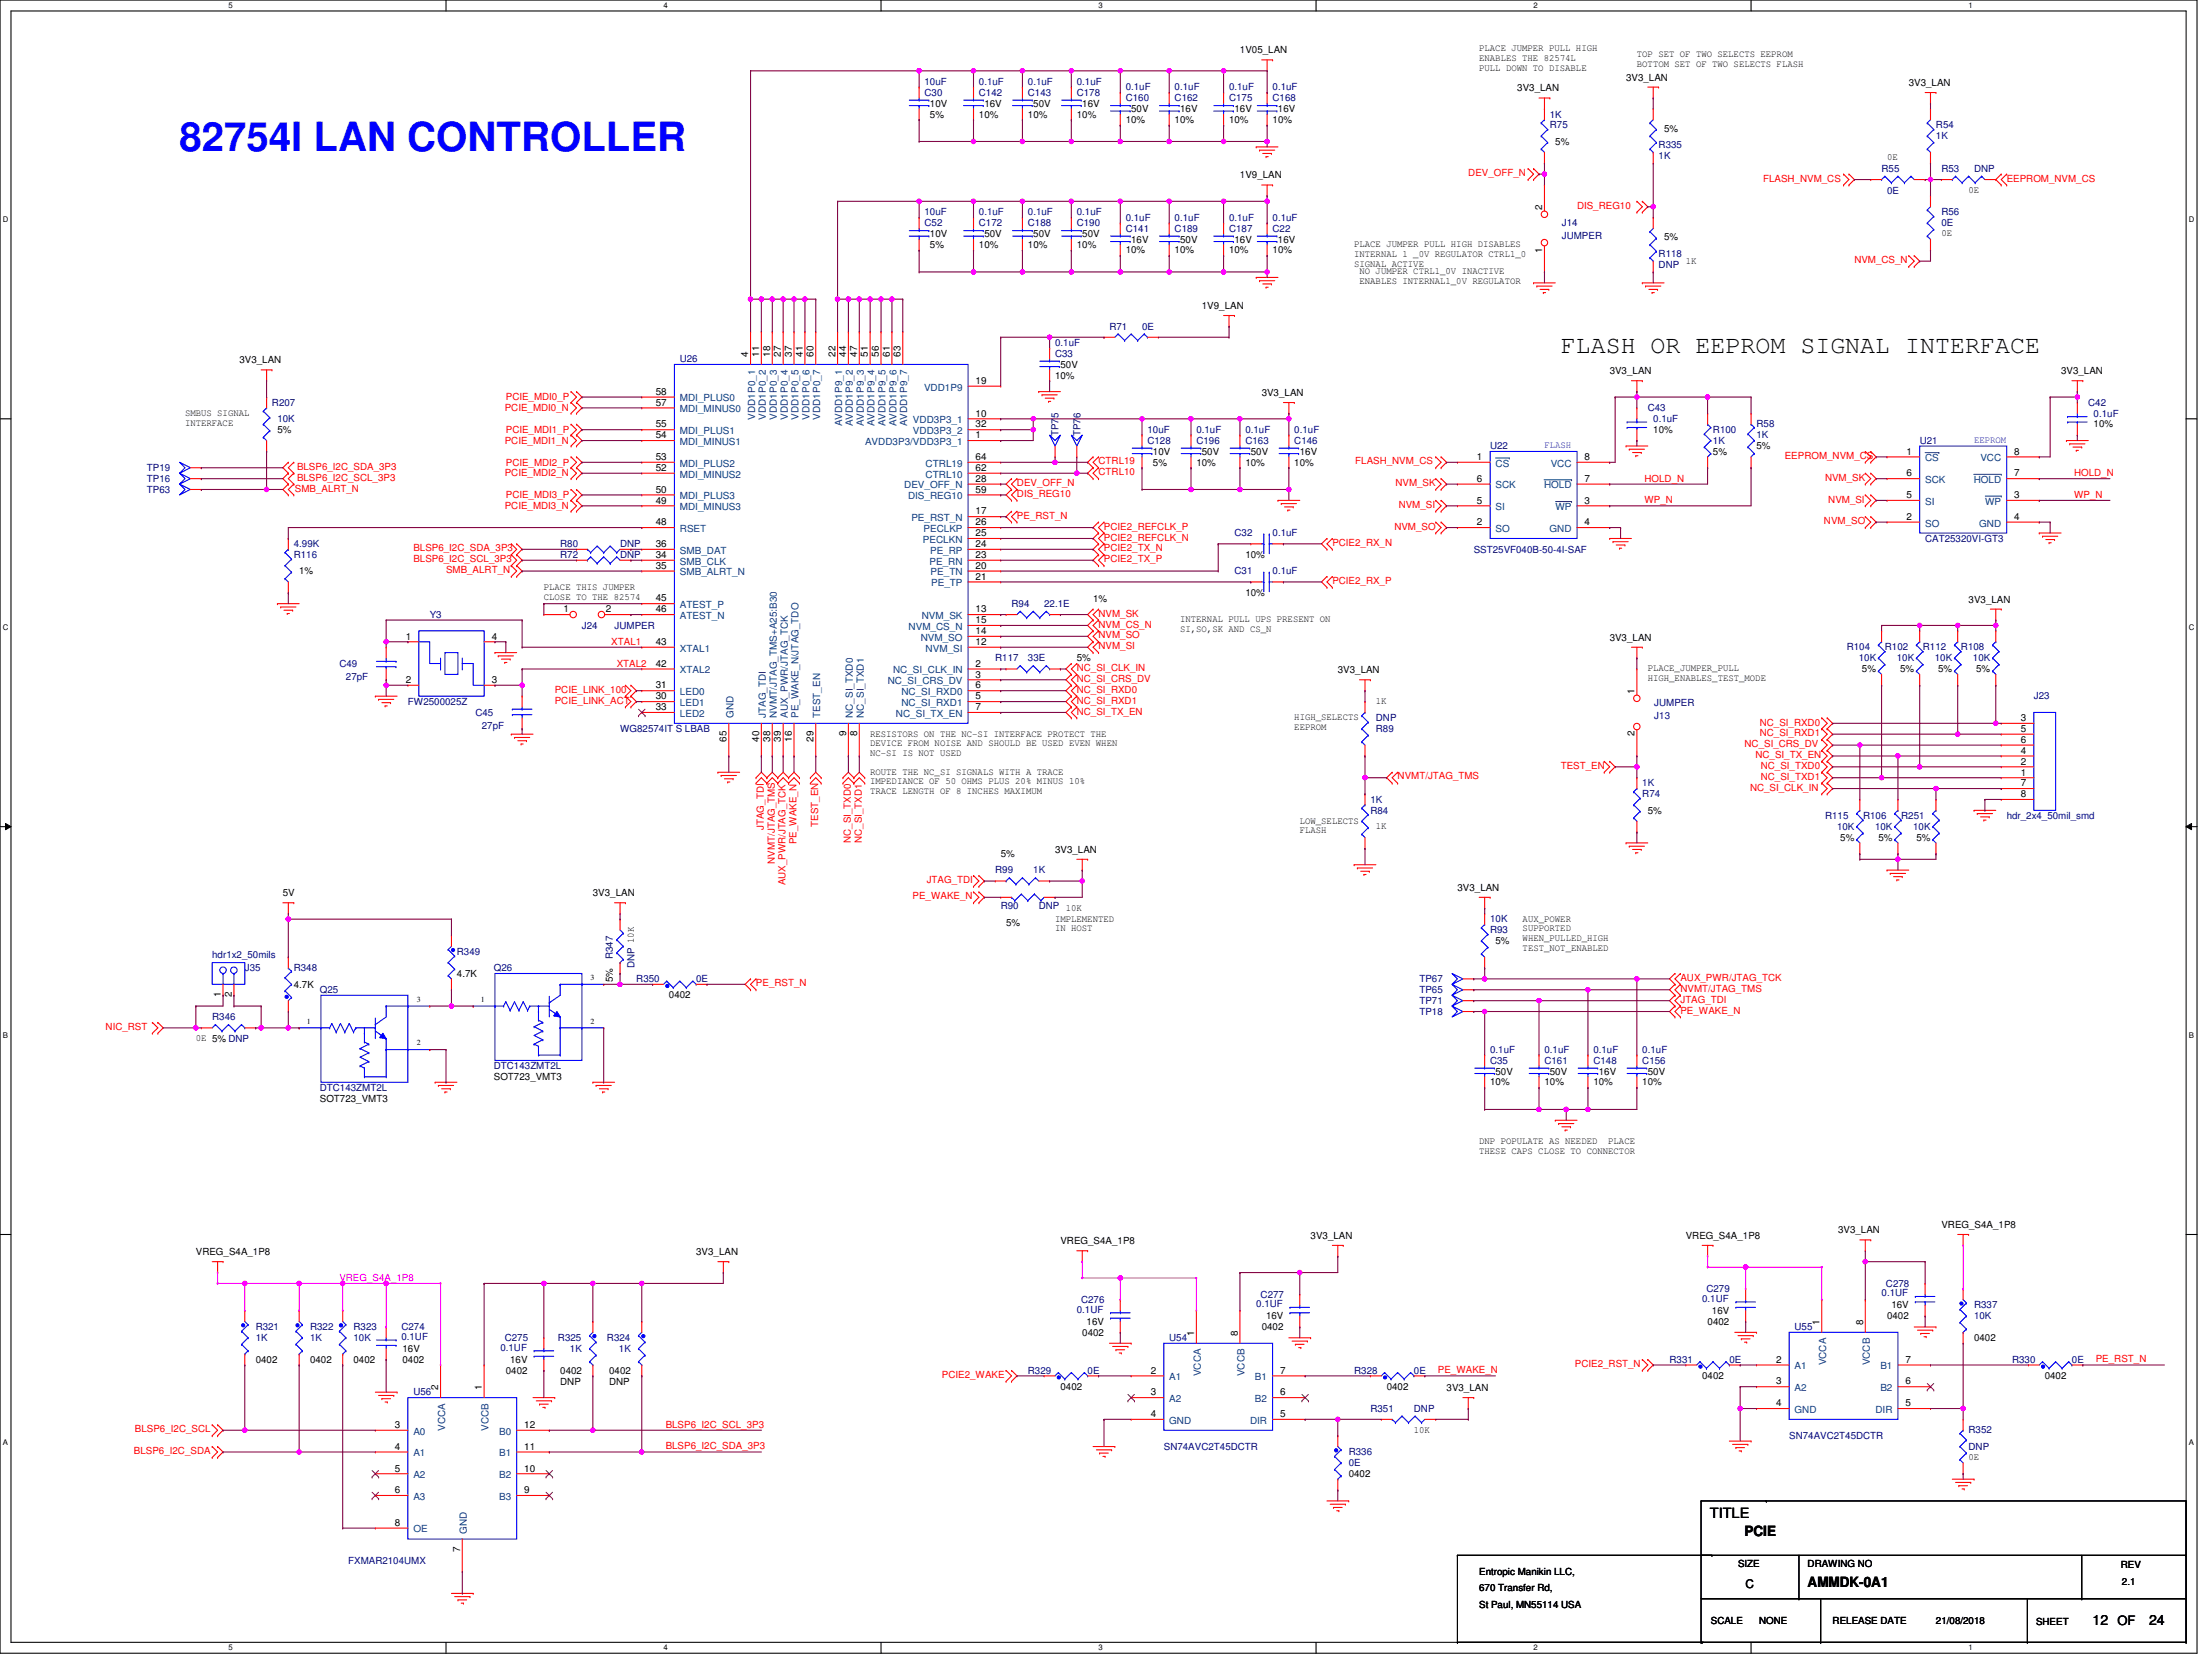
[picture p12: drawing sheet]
<svg xmlns="http://www.w3.org/2000/svg" width="610mm" height="457mm" viewBox="0 0 610 457" stroke-linecap="round" stroke-linejoin="round" font-family="sans-serif">
<defs><g id="words">
<text font-size="11.1" fill="#00f" x="49.5" y="41.5">82754I LAN CONTROLLER</text>
<text font-size="6.9" x="430.1" y="97.2">FLASH OR EEPROM SIGNAL INTERFACE</text>
<g font-size="3.9">
<text x="471.2" y="418.3">TITLE</text>
<text x="480.8" y="423.2">PCIE</text>
<text x="498.2" y="437.3">AMMDK-0A1</text>
<text x="576.7" y="447.7">12</text>
<text x="592.3" y="447.7">24</text>
</g>
<text font-size="3.6" x="583.6" y="447.7">OF</text>
<text font-size="3.3" x="481.1" y="437.6">C</text>
<g font-size="2.7">
<text x="341.7" y="14.7">1V05_LAN</text>
<text x="407.6" y="14.2">PLACE JUMPER PULL HIGH</text>
<text x="407.6" y="16.9">ENABLES THE 82574L</text>
<text x="451.1" y="15.7">TOP SET OF TWO SELECTS EEPROM</text>
<text x="407.6" y="19.6">PULL DOWN TO DISABLE</text>
<text x="448.1" y="22.2">3V3_LAN</text>
<text x="451.1" y="18.4">BOTTOM SET OF TWO SELECTS FLASH</text>
<text x="526" y="23.7">3V3_LAN</text>
<text x="256.3" y="29.4">10V</text>
<text x="271.3" y="29.4">16V</text>
<text x="284.8" y="29.4">50V</text>
<text x="298.3" y="29.4">16V</text>
<text x="418.1" y="25.2">3V3_LAN</text>
<text x="256.3" y="32.4">5%</text>
<text x="269.8" y="32.4">10%</text>
<text x="283.3" y="32.4">10%</text>
<text x="296.8" y="32.4">10%</text>
<text x="310.2" y="33.9">10%</text>
<text x="311.7" y="30.9">50V</text>
<text x="323.7" y="33.9">10%</text>
<text x="325.2" y="30.9">16V</text>
<text x="338.7" y="33.9">10%</text>
<text x="340.2" y="30.9">16V</text>
<text x="350.7" y="33.9">10%</text>
<text x="352.2" y="30.9">16V</text>
<text x="428.6" y="39.9">5%</text>
<text x="458.6" y="36.3">5%</text>
<text x="520" y="44.2">0E</text>
<text x="341.7" y="49.2">1V9_LAN</text>
<text x="542.5" y="53.1">0E</text>
<text x="425" y="57.9" transform="rotate(-90 425 57.9)">2</text>
<text x="256.3" y="65.4">10V</text>
<text x="271.3" y="65.4">50V</text>
<text x="284.8" y="65.4">50V</text>
<text x="298.3" y="65.4">50V</text>
<text x="535" y="65.1">0E</text>
<text x="256.3" y="68.4">5%</text>
<text x="269.8" y="68.4">10%</text>
<text x="283.3" y="68.4">10%</text>
<text x="296.8" y="68.4">10%</text>
<text x="310.2" y="69.8">10%</text>
<text x="311.7" y="66.9">16V</text>
<text x="323.7" y="69.8">10%</text>
<text x="325.2" y="66.9">50V</text>
<text x="338.7" y="69.8">10%</text>
<text x="340.2" y="66.9">16V</text>
<text x="350.7" y="69.8">10%</text>
<text x="352.2" y="66.9">16V</text>
<text x="373.2" y="68.1">PLACE JUMPER PULL HIGH DISABLES</text>
<text x="373.2" y="70.8">INTERNAL 1 _0V REGULATOR CTRL1_0</text>
<text x="425" y="69.6" transform="rotate(-90 425 69.6)">1</text>
<text x="458.6" y="66.3">5%</text>
<text x="373.2" y="73.5">SIGNAL ACTIVE</text>
<text x="374.7" y="75.6">NO JUMPER CTRL1_0V INACTIVE</text>
<text x="464.6" y="72.6">1K</text>
<text x="374.7" y="78.3">ENABLES INTERNAL1_0V REGULATOR</text>
<text x="331.2" y="85.2">1V9_LAN</text>
<text x="66" y="100.1">3V3_LAN</text>
<text x="206.2" y="98.3" transform="rotate(-90 206.2 98.3)">4</text>
<text x="209.2" y="98.3" transform="rotate(-90 209.2 98.3)">11</text>
<text x="212.2" y="98.3" transform="rotate(-90 212.2 98.3)">18</text>
<text x="215.2" y="98.3" transform="rotate(-90 215.2 98.3)">27</text>
<text x="218.2" y="98.3" transform="rotate(-90 218.2 98.3)">37</text>
<text x="221.2" y="98.3" transform="rotate(-90 221.2 98.3)">41</text>
<text x="224.2" y="98.3" transform="rotate(-90 224.2 98.3)">60</text>
<text x="230.2" y="98.3" transform="rotate(-90 230.2 98.3)">22</text>
<text x="233.2" y="98.3" transform="rotate(-90 233.2 98.3)">44</text>
<text x="236.2" y="98.3" transform="rotate(-90 236.2 98.3)">47</text>
<text x="239.2" y="98.3" transform="rotate(-90 239.2 98.3)">51</text>
<text x="242.2" y="98.3" transform="rotate(-90 242.2 98.3)">56</text>
<text x="245.2" y="98.3" transform="rotate(-90 245.2 98.3)">61</text>
<text x="248.2" y="98.3" transform="rotate(-90 248.2 98.3)">63</text>
<text x="292.2" y="101.3">50V</text>
<text x="268.9" y="105.8">19</text>
<text x="290.8" y="104.3">10%</text>
<text x="443.6" y="103.1">3V3_LAN</text>
<text x="568" y="103.1">3V3_LAN</text>
<text x="180.7" y="108.8">58</text>
<text x="180.7" y="111.8">57</text>
<text x="347.7" y="109.1">3V3_LAN</text>
<text x="51" y="114.6">SMBUS SIGNAL</text>
<text x="51" y="117.3">INTERFACE</text>
<text x="76.5" y="119.3">5%</text>
<text x="180.7" y="117.8">55</text>
<text x="268.9" y="114.8">10</text>
<text x="268.9" y="117.8">32</text>
<text x="455.6" y="119.3">10%</text>
<text x="577" y="117.8">10%</text>
<text x="180.7" y="120.8">54</text>
<text x="268.9" y="120.8">1</text>
<text x="317.7" y="125.3">10V</text>
<text x="331.2" y="125.3">50V</text>
<text x="344.7" y="125.3">50V</text>
<text x="358.2" y="125.3">16V</text>
<text x="472.1" y="125.3">5%</text>
<text x="484.1" y="123.8">5%</text>
<text x="525.4" y="125.3">1</text>
<text x="555.1" y="125.3">8</text>
<text x="180.7" y="126.8">53</text>
<text x="180.7" y="129.8">52</text>
<text x="268.9" y="129.8">62</text>
<text x="268.9" y="126.8">64</text>
<text x="317.7" y="128.3">5%</text>
<text x="329.7" y="128.3">10%</text>
<text x="343.2" y="128.3">10%</text>
<text x="356.7" y="128.3">10%</text>
<text x="407" y="126.8">1</text>
<text x="436.7" y="126.8">8</text>
<text x="525.4" y="131.3">6</text>
<text x="555.1" y="131.3">7</text>
<text x="180.7" y="135.8">50</text>
<text x="268.9" y="132.8">28</text>
<text x="268.9" y="135.8">59</text>
<text x="407" y="132.8">6</text>
<text x="436.7" y="132.8">7</text>
<text x="525.4" y="137.3">5</text>
<text x="555.1" y="137.3">3</text>
<text x="180.7" y="138.8">49</text>
<text x="268.9" y="141.8">17</text>
<text x="407" y="138.8">5</text>
<text x="436.7" y="138.8">3</text>
<text x="525.4" y="143.3">2</text>
<text x="555.1" y="143.3">4</text>
<text x="180.7" y="144.8">48</text>
<text x="268.9" y="144.8">26</text>
<text x="268.9" y="147.8">25</text>
<text x="407" y="144.8">2</text>
<text x="436.7" y="144.8">4</text>
<text x="180.7" y="150.8">36</text>
<text x="180.7" y="153.8">34</text>
<text x="268.9" y="150.8">24</text>
<text x="268.9" y="153.8">23</text>
<text x="343.2" y="153.8">10%</text>
<text x="82.4" y="158.3">1%</text>
<text x="180.7" y="156.8">35</text>
<text x="268.9" y="159.8">21</text>
<text x="268.9" y="156.8">20</text>
<text x="149.9" y="162.5">PLACE THIS JUMPER</text>
<text x="149.9" y="165.2">CLOSE TO THE 82574</text>
<text x="180.7" y="165.8">45</text>
<text x="301.2" y="165.8">1%</text>
<text x="343.2" y="164.3">10%</text>
<text x="542.5" y="166.1">3V3_LAN</text>
<text x="155.3" y="168.8">1</text>
<text x="167" y="168.8">2</text>
<text x="180.7" y="168.8">46</text>
<text x="268.9" y="168.8">13</text>
<text x="268.9" y="171.7">15</text>
<text x="325.2" y="171.5">INTERNAL PULL UPS PRESENT ON</text>
<text x="111.8" y="176.3">1</text>
<text x="135.5" y="176.3">4</text>
<text x="180.7" y="177.8">43</text>
<text x="268.9" y="177.8">12</text>
<text x="268.9" y="174.8">14</text>
<text x="325.2" y="174.2">SI,SO,SK AND CS_N</text>
<text x="443.6" y="176.6">3V3_LAN</text>
<text x="180.7" y="183.7">42</text>
<text x="268.9" y="183.7">2</text>
<text x="296.8" y="182.2">5%</text>
<text x="368.7" y="185.5">3V3_LAN</text>
<text x="454.1" y="185">PLACE_JUMPER_PULL</text>
<text x="513.1" y="185.2">5%</text>
<text x="523.6" y="185.2">5%</text>
<text x="534.1" y="185.2">5%</text>
<text x="544.6" y="185.2">5%</text>
<text x="111.8" y="188.2">2</text>
<text x="135.5" y="188.2">3</text>
<text x="180.7" y="189.7">31</text>
<text x="268.9" y="186.7">3</text>
<text x="268.9" y="189.7">6</text>
<text x="450.5" y="191.3" transform="rotate(-90 450.5 191.3)">1</text>
<text x="454.1" y="187.7">HIGH_ENABLES_TEST_MODE</text>
<text x="180.7" y="192.7">30</text>
<text x="180.7" y="195.7">33</text>
<text x="268.9" y="192.7">5</text>
<text x="268.9" y="195.7">7</text>
<text x="379.2" y="194">1K</text>
<text x="233.2" y="203" transform="rotate(-90 233.2 203)">9</text>
<text x="236.2" y="203" transform="rotate(-90 236.2 203)">8</text>
<text x="239.8" y="203">RESISTORS ON THE NC-SI INTERFACE PROTECT THE</text>
<text x="356.7" y="198.5">HIGH_SELECTS</text>
<text x="356.7" y="201.2">EEPROM</text>
<text x="450.5" y="203" transform="rotate(-90 450.5 203)">2</text>
<text x="556.9" y="198.7">3</text>
<text x="556.9" y="201.7">5</text>
<text x="200.2" y="204.5" transform="rotate(-90 200.2 204.5)">65</text>
<text x="209.2" y="204.5" transform="rotate(-90 209.2 204.5)">40</text>
<text x="212.2" y="204.5" transform="rotate(-90 212.2 204.5)">38</text>
<text x="215.2" y="204.5" transform="rotate(-90 215.2 204.5)">39</text>
<text x="218.2" y="204.5" transform="rotate(-90 218.2 204.5)">16</text>
<text x="224.2" y="204.5" transform="rotate(-90 224.2 204.5)">29</text>
<text x="239.8" y="205.7">DEVICE FROM NOISE AND SHOULD BE USED EVEN WHEN</text>
<text x="239.8" y="208.4">NC-SI IS NOT USED</text>
<text x="556.9" y="204.7">6</text>
<text x="556.9" y="207.7">4</text>
<text x="239.8" y="213.5">ROUTE THE NC_SI SIGNALS WITH A TRACE</text>
<text x="556.9" y="210.7">2</text>
<text x="556.9" y="213.7">1</text>
<text x="239.8" y="216.2">IMPEDIANCE OF 50 OHMS PLUS 20% MINUS 10%</text>
<text x="239.8" y="218.9">TRACE LENGTH OF 8 INCHES MAXIMUM</text>
<text x="556.9" y="216.7">7</text>
<text x="556.9" y="219.7">8</text>
<text x="358.2" y="227">LOW_SELECTS</text>
<text x="454.1" y="224.2">5%</text>
<text x="358.2" y="229.7">FLASH</text>
<text x="379.2" y="228.5">1K</text>
<text x="507.2" y="231.7">5%</text>
<text x="517.6" y="231.7">5%</text>
<text x="528.1" y="231.7">5%</text>
<text x="275.8" y="236.2">5%</text>
<text x="290.8" y="235">3V3_LAN</text>
<text x="401.7" y="245.5">3V3_LAN</text>
<text x="78" y="247">5V</text>
<text x="163.4" y="247">3V3_LAN</text>
<text x="277.3" y="255.1">5%</text>
<text x="290.8" y="254">IMPLEMENTED</text>
<text x="290.8" y="256.6">IN HOST</text>
<text x="419.6" y="254">AUX_POWER</text>
<text x="419.6" y="256.6">SUPPORTED</text>
<text x="412.1" y="260.2">5%</text>
<text x="419.6" y="259.3">WHEN_PULLED_HIGH</text>
<text x="419.6" y="262">TEST_NOT_ENABLED</text>
<text x="125.9" y="269.2">4.7K</text>
<text x="60.9" y="274.9" transform="rotate(-90 60.9 274.9)">1</text>
<text x="63.9" y="274.9" transform="rotate(-90 63.9 274.9)">2</text>
<text x="81" y="272.2">4.7K</text>
<text x="168.8" y="270.7" transform="rotate(-90 168.8 270.7)">5%</text>
<text x="184.4" y="275.2">0402</text>
<text x="54" y="286.9">0E 5% DNP</text>
<text x="136.1" y="297.6">SOT723_VMT3</text>
<text x="410.7" y="299.1">10%</text>
<text x="412.1" y="296.1">50V</text>
<text x="425.6" y="299.1">10%</text>
<text x="427.1" y="296.1">50V</text>
<text x="439.1" y="299.1">10%</text>
<text x="440.6" y="296.1">16V</text>
<text x="452.6" y="299.1">10%</text>
<text x="454.1" y="296.1">50V</text>
<text x="88.1" y="303.6">SOT723_VMT3</text>
<text x="407.6" y="315.4">DNP POPULATE AS NEEDED</text>
<text x="443.2" y="315.4">PLACE</text>
<text x="407.6" y="318.1">THESE CAPS CLOSE TO CONNECTOR</text>
<text x="361.2" y="341.4">3V3_LAN</text>
<text x="464.6" y="341.4">VREG_S4A_1P8</text>
<text x="506.6" y="339.9">3V3_LAN</text>
<text x="535" y="338.4">VREG_S4A_1P8</text>
<text x="54" y="345.9">VREG_S4A_1P8</text>
<text x="191.9" y="345.9">3V3_LAN</text>
<text x="292.2" y="342.9">VREG_S4A_1P8</text>
<text x="299.4" y="365.1">16V</text>
<text x="348.9" y="363.6">16V</text>
<text x="470.6" y="365.1">0402</text>
<text x="471.8" y="362.1">16V</text>
<text x="501.4" y="365.1" transform="rotate(-90 501.4 365.1)">1</text>
<text x="513.4" y="365.1" transform="rotate(-90 513.4 365.1)">8</text>
<text x="520" y="363.6">0402</text>
<text x="521.2" y="360.6">16V</text>
<text x="298.3" y="368.1">0402</text>
<text x="329.1" y="368.1" transform="rotate(-90 329.1 368.1)">1</text>
<text x="341.1" y="368.1" transform="rotate(-90 341.1 368.1)">8</text>
<text x="347.7" y="366.6">0402</text>
<text x="544" y="369.6">0402</text>
<text x="70.5" y="375.6">0402</text>
<text x="85.4" y="375.6">0402</text>
<text x="97.4" y="375.6">0402</text>
<text x="110.9" y="375.6">0402</text>
<text x="110.9" y="372.6">16V</text>
<text x="140.6" y="375.6">16V</text>
<text x="489.5" y="375.6">2</text>
<text x="525.1" y="375.6">7</text>
<text x="120.8" y="383.1" transform="rotate(-90 120.8 383.1)">2</text>
<text x="132.8" y="383.1" transform="rotate(-90 132.8 383.1)">1</text>
<text x="139.4" y="378.6">0402</text>
<text x="154.4" y="378.6">0402</text>
<text x="154.4" y="381.6">DNP</text>
<text x="167.9" y="378.6">0402</text>
<text x="167.9" y="381.6">DNP</text>
<text x="292.2" y="383.1">0402</text>
<text x="317.1" y="378.6">2</text>
<text x="352.8" y="378.6">7</text>
<text x="382.2" y="383.1">0402</text>
<text x="398.7" y="383.4">3V3_LAN</text>
<text x="469.1" y="380.1">0402</text>
<text x="489.5" y="381.5">3</text>
<text x="525.1" y="381.5">6</text>
<text x="563.5" y="380.1">0402</text>
<text x="317.1" y="384.6">3</text>
<text x="352.8" y="384.6">6</text>
<text x="489.5" y="387.6">4</text>
<text x="525.1" y="387.6">5</text>
<text x="108.8" y="393.6">3</text>
<text x="144.5" y="393.6">12</text>
<text x="317.1" y="390.5">4</text>
<text x="352.8" y="390.5">5</text>
<text x="389.7" y="394.8">10K</text>
<text x="108.8" y="399.5">4</text>
<text x="144.5" y="399.5">11</text>
<text x="108.8" y="405.5">5</text>
<text x="144.5" y="405.5">10</text>
<text x="371.7" y="407">0402</text>
<text x="542.5" y="402.3">0E</text>
<text x="108.8" y="411.5">6</text>
<text x="144.5" y="411.5">9</text>
<text x="108.8" y="420.5">8</text>
<text x="126.8" y="427.8" transform="rotate(-90 126.8 427.8)">7</text>
<text x="479" y="431.9">SIZE</text>
<text x="498.2" y="431.9">DRAWING NO</text>
<text x="407.6" y="434">Entropic Manikin LLC,</text>
<text x="584.5" y="432.2">REV</text>
<text x="584.8" y="436.7">2.1</text>
<text x="407.6" y="438.5">670 Transfer Rd,</text>
<text x="407.6" y="443">St Paul, MN55114 USA</text>
<text x="471.5" y="447.5">SCALE</text>
<text x="484.8" y="447.5">NONE</text>
<text x="505.1" y="447.5">RELEASE DATE</text>
<text x="533.5" y="447.5">21/08/2018</text>
<text x="561.1" y="447.8">SHEET</text>
</g>
<g font-size="2.7" fill="#000080">
<text x="254.8" y="23.4">10uF</text>
<text x="269.8" y="23.4">0.1uF</text>
<text x="283.3" y="23.4">0.1uF</text>
<text x="296.8" y="23.4">0.1uF</text>
<text x="254.8" y="26.4">C30</text>
<text x="269.8" y="26.4">C142</text>
<text x="283.3" y="26.4">C143</text>
<text x="296.8" y="26.4">C178</text>
<text x="310.2" y="27.9">C160</text>
<text x="310.2" y="24.9">0.1uF</text>
<text x="323.7" y="27.9">C162</text>
<text x="323.7" y="24.9">0.1uF</text>
<text x="338.7" y="27.9">C175</text>
<text x="338.7" y="24.9">0.1uF</text>
<text x="350.7" y="27.9">C168</text>
<text x="350.7" y="24.9">0.1uF</text>
<text x="427.1" y="35.4">R75</text>
<text x="427.1" y="32.4">1K</text>
<text x="533.5" y="35.4">R54</text>
<text x="457.1" y="40.8">R335</text>
<text x="533.5" y="38.4">1K</text>
<text x="457.1" y="43.8">1K</text>
<text x="518.5" y="47.4">R55</text>
<text x="535" y="47.4">R53</text>
<text x="544" y="47.4">DNP</text>
<text x="520" y="53.4">0E</text>
<text x="254.8" y="59.4">10uF</text>
<text x="269.8" y="59.4">0.1uF</text>
<text x="283.3" y="59.4">0.1uF</text>
<text x="296.8" y="59.4">0.1uF</text>
<text x="535" y="59.4">R56</text>
<text x="254.8" y="62.4">C52</text>
<text x="269.8" y="62.4">C172</text>
<text x="283.3" y="62.4">C188</text>
<text x="296.8" y="62.4">C190</text>
<text x="310.2" y="63.9">C141</text>
<text x="310.2" y="60.9">0.1uF</text>
<text x="323.7" y="63.9">C189</text>
<text x="323.7" y="60.9">0.1uF</text>
<text x="338.7" y="63.9">C187</text>
<text x="338.7" y="60.9">0.1uF</text>
<text x="350.7" y="63.9">C22</text>
<text x="350.7" y="60.9">0.1uF</text>
<text x="430.4" y="62.4">J14</text>
<text x="430.4" y="66">JUMPER</text>
<text x="535" y="62.4">0E</text>
<text x="457.1" y="70.8">R118</text>
<text x="457.1" y="73.7">DNP</text>
<text x="290.8" y="95.3">0.1uF</text>
<text x="305.8" y="90.8">R71</text>
<text x="314.7" y="90.8">0E</text>
<text x="187.3" y="99.8">U26</text>
<text x="290.8" y="98.3">C33</text>
<text x="75" y="111.8">R207</text>
<text x="454.1" y="113.3">C43</text>
<text x="575.5" y="111.8">C42</text>
<text x="76.5" y="116.3">10K</text>
<text x="316.2" y="119.3">10uF</text>
<text x="329.7" y="119.3">0.1uF</text>
<text x="343.2" y="119.3">0.1uF</text>
<text x="356.7" y="119.3">0.1uF</text>
<text x="455.6" y="116.3">0.1uF</text>
<text x="472.1" y="119.3">R100</text>
<text x="484.1" y="117.8">R58</text>
<text x="577" y="114.8">0.1uF</text>
<text x="291.7" y="120.2" transform="rotate(-90 291.7 120.2)">TP75</text>
<text x="297.7" y="120.2" transform="rotate(-90 297.7 120.2)">TP76</text>
<text x="316.2" y="122.3">C128</text>
<text x="329.7" y="122.3">C196</text>
<text x="343.2" y="122.3">C163</text>
<text x="356.7" y="122.3">C146</text>
<text x="410.7" y="123.8">U22</text>
<text x="472.1" y="122.3">1K</text>
<text x="484.1" y="120.8">1K</text>
<text x="529" y="122.3">U21</text>
<text x="40.5" y="129.8">TP19</text>
<text x="40.5" y="135.8">TP63</text>
<text x="40.5" y="132.8">TP16</text>
<text x="340.2" y="147.8">C32</text>
<text x="350.7" y="147.8">0.1uF</text>
<text x="530.5" y="149.3">CAT25320VI-GT3</text>
<text x="81" y="153.8">R116</text>
<text x="81" y="150.8">4.99K</text>
<text x="154.4" y="150.8">R80</text>
<text x="154.4" y="153.8">R72</text>
<text x="170.9" y="150.8">DNP</text>
<text x="170.9" y="153.8">DNP</text>
<text x="406.1" y="152.3">SST25VF040B-50-4I-SAF</text>
<text x="340.2" y="158.3">C31</text>
<text x="350.7" y="158.3">0.1uF</text>
<text x="278.8" y="167.3">R94</text>
<text x="287.8" y="167.3">22.1E</text>
<text x="118.4" y="170.3">Y3</text>
<text x="160.4" y="173.3">J24</text>
<text x="169.4" y="173.3">JUMPER</text>
<text x="509" y="179.3">R104</text>
<text x="519.4" y="179.3">R102</text>
<text x="529.9" y="179.3">R112</text>
<text x="540.4" y="179.3">R108</text>
<text x="93.5" y="183.7">C49</text>
<text x="274.3" y="182.2">R117</text>
<text x="283.3" y="182.2">33E</text>
<text x="512.3" y="182.2">10K</text>
<text x="522.7" y="182.2">10K</text>
<text x="533.2" y="182.2">10K</text>
<text x="543.7" y="182.2">10K</text>
<text x="95.3" y="187.3">27pF</text>
<text x="112.4" y="194.2">FW2500025Z</text>
<text x="131" y="197.2">C45</text>
<text x="455.9" y="194.5">JUMPER</text>
<text x="560.5" y="192.7">J23</text>
<text x="132.8" y="200.8">27pF</text>
<text x="170.9" y="201.7">WG82574IT S LBAB</text>
<text x="379.2" y="201.7">R89</text>
<text x="379.2" y="198.7">DNP</text>
<text x="455.9" y="198.1">J13</text>
<text x="377.7" y="221.2">1K</text>
<text x="452.6" y="219.7">R74</text>
<text x="452.6" y="216.7">1K</text>
<text x="377.7" y="224.2">R84</text>
<text x="503" y="225.7">R115</text>
<text x="513.4" y="225.7">R106</text>
<text x="523.9" y="225.7">R251</text>
<text x="553" y="225.7">hdr_2x4_50mil_smd</text>
<text x="506.3" y="228.7">10K</text>
<text x="516.7" y="228.7">10K</text>
<text x="527.2" y="228.7">10K</text>
<text x="274.3" y="240.7">R99</text>
<text x="284.8" y="240.7">1K</text>
<text x="275.8" y="250.6">R90</text>
<text x="286.3" y="250.6">DNP 10K</text>
<text x="410.7" y="257.2">R93</text>
<text x="410.7" y="254.2">10K</text>
<text x="125.9" y="263.2">R349</text>
<text x="58.5" y="264.1">hdr1x2_50mils</text>
<text x="67.5" y="267.7">J35</text>
<text x="81" y="267.7">R348</text>
<text x="136.1" y="267.7">Q26</text>
<text x="168.8" y="264.4" transform="rotate(-90 168.8 264.4)">R347</text>
<text x="174.8" y="266.8" transform="rotate(-90 174.8 266.8)">DNP 10K</text>
<text x="88.1" y="273.7">Q25</text>
<text x="175.4" y="270.7">R350</text>
<text x="191.9" y="270.7">0E</text>
<text x="391.2" y="273.7">TP65</text>
<text x="391.2" y="270.7">TP67</text>
<text x="58.5" y="281.2">R346</text>
<text x="391.2" y="276.7">TP71</text>
<text x="391.2" y="279.7">TP18</text>
<text x="410.7" y="293.2">C35</text>
<text x="410.7" y="290.2">0.1uF</text>
<text x="425.6" y="293.2">C161</text>
<text x="425.6" y="290.2">0.1uF</text>
<text x="439.1" y="293.2">C148</text>
<text x="439.1" y="290.2">0.1uF</text>
<text x="452.6" y="293.2">C156</text>
<text x="452.6" y="290.2">0.1uF</text>
<text x="136.1" y="294.6">DTC143ZMT2L</text>
<text x="88.1" y="300.7">DTC143ZMT2L</text>
<text x="297.9" y="359.1">C276</text>
<text x="347.4" y="357.6">C277</text>
<text x="469.1" y="358.8">0.1UF</text>
<text x="470.3" y="356.1">C279</text>
<text x="518.5" y="357.3">0.1UF</text>
<text x="519.7" y="354.6">C278</text>
<text x="296.8" y="361.8">0.1UF</text>
<text x="346.2" y="360.3">0.1UF</text>
<text x="544" y="360.6">R337</text>
<text x="544" y="363.6">10K</text>
<text x="70.5" y="366.6">R321</text>
<text x="70.5" y="369.6">1K</text>
<text x="85.4" y="366.6">R322</text>
<text x="85.4" y="369.6">1K</text>
<text x="97.4" y="366.6">R323</text>
<text x="97.4" y="369.6">10K</text>
<text x="110.6" y="366.6">C274</text>
<text x="110.6" y="369.3">0.1UF</text>
<text x="139.1" y="369.6">C275</text>
<text x="153.8" y="369.6">R325</text>
<text x="167.3" y="369.6">R324</text>
<text x="322.2" y="369.6">U54</text>
<text x="494.6" y="366.6">U55</text>
<text x="137.9" y="372.3">0.1UF</text>
<text x="157.1" y="372.6">1K</text>
<text x="170.6" y="372.6">1K</text>
<text x="460.1" y="375.6">R331</text>
<text x="476.6" y="375.6">0E</text>
<text x="554.5" y="375.6">R330</text>
<text x="571" y="375.6">0E</text>
<text x="283.3" y="378.6">R329</text>
<text x="299.7" y="378.6">0E</text>
<text x="373.2" y="378.6">R328</text>
<text x="389.7" y="378.6">0E</text>
<text x="113.9" y="384.6">U56</text>
<text x="377.7" y="389.1">R351</text>
<text x="389.7" y="389.1">DNP</text>
<text x="542.5" y="395.1">R352</text>
<text x="320.7" y="399.5">SN74AVC2T45DCTR</text>
<text x="371.7" y="401">R336</text>
<text x="493.1" y="396.6">SN74AVC2T45DCTR</text>
<text x="542.5" y="399.5">DNP</text>
<text x="371.7" y="404">0E</text>
<text x="95.9" y="431">FXMAR2104UMX</text>
</g>
<g font-size="2.7" fill="#f00">
<text x="404.6" y="48.6">DEV_OFF_N</text>
<text x="485.9" y="50.1">FLASH_NVM_CS</text>
<text x="553" y="50.1">EEPROM_NVM_CS</text>
<text x="434.6" y="57.6">DIS_REG10</text>
<text x="511" y="72.6">NVM_CS_N</text>
<text x="139.1" y="113.3">PCIE_MDI0_N</text>
<text x="139.4" y="110.3">PCIE_MDI0_P</text>
<text x="139.4" y="119.3">PCIE_MDI1_P</text>
<text x="139.1" y="122.3">PCIE_MDI1_N</text>
<text x="81.9" y="129.5">BLSP6_I2C_SDA_3P3</text>
<text x="139.1" y="131.3">PCIE_MDI2_N</text>
<text x="139.4" y="128.3">PCIE_MDI2_P</text>
<text x="302.7" y="131">CTRL10</text>
<text x="302.7" y="128">CTRL19</text>
<text x="373.5" y="128">FLASH_NVM_CS</text>
<text x="491.9" y="126.5">EEPROM_NVM_CS</text>
<text x="571.6" y="131.2">HOLD_N</text>
<text x="81.3" y="135.5">SMB_ALRT_N</text>
<text x="81.9" y="132.5">BLSP6_I2C_SCL_3P3</text>
<text x="139.4" y="137.3">PCIE_MDI3_P</text>
<text x="280.3" y="137">DIS_REG10</text>
<text x="280.3" y="134">DEV_OFF_N</text>
<text x="384.6" y="134">NVM_SK</text>
<text x="453.2" y="132.7">HOLD_N</text>
<text x="503" y="132.5">NVM_SK</text>
<text x="571.6" y="137.2">WP_N</text>
<text x="139.1" y="140.3">PCIE_MDI3_N</text>
<text x="280.3" y="143">PE_RST_N</text>
<text x="385.5" y="140">NVM_SI</text>
<text x="453.2" y="138.7">WP_N</text>
<text x="503.8" y="138.5">NVM_SI</text>
<text x="304.2" y="149">PCIE2_REFCLK_N</text>
<text x="304.2" y="146">PCIE2_REFCLK_P</text>
<text x="384.3" y="146">NVM_SO</text>
<text x="502.7" y="144.5">NVM_SO</text>
<text x="113.9" y="152">BLSP6_I2C_SDA_3P3</text>
<text x="113.9" y="155">BLSP6_I2C_SCL_3P3</text>
<text x="304.2" y="152">PCIE2_TX_N</text>
<text x="304.2" y="155">PCIE2_TX_P</text>
<text x="367.2" y="150.5">PCIE2_RX_N</text>
<text x="122.9" y="158">SMB_ALRT_N</text>
<text x="367.2" y="161">PCIE2_RX_P</text>
<text x="302.7" y="170">NVM_SK</text>
<text x="302.7" y="173">NVM_CS_N</text>
<text x="168.5" y="177.8">XTAL1</text>
<text x="302.7" y="179">NVM_SI</text>
<text x="302.7" y="176">NVM_SO</text>
<text x="170" y="183.8">XTAL2</text>
<text x="296.8" y="185">NC_SI_CLK_IN</text>
<text x="152.9" y="190.9">PCIE_LINK_100</text>
<text x="296.8" y="187.9">NC_SI_CRS_DV</text>
<text x="296.8" y="190.9">NC_SI_RXD0</text>
<text x="152.9" y="193.9">PCIE_LINK_ACT</text>
<text x="296.8" y="193.9">NC_SI_RXD1</text>
<text x="296.8" y="196.9">NC_SI_TX_EN</text>
<text x="485" y="199.9">NC_SI_RXD0</text>
<text x="485" y="202.9">NC_SI_RXD1</text>
<text x="480.8" y="205.9">NC_SI_CRS_DV</text>
<text x="483.8" y="208.9">NC_SI_TX_EN</text>
<text x="385.2" y="214.6">NVMT/JTAG_TMS</text>
<text x="430.1" y="211.9">TEST_EN</text>
<text x="485.3" y="211.9">NC_SI_TXD0</text>
<text x="485.3" y="214.9">NC_SI_TXD1</text>
<text x="482.3" y="217.9">NC_SI_CLK_IN</text>
<text x="225.5" y="227.8" transform="rotate(-90 225.5 227.8)">TEST_EN</text>
<text x="210.5" y="228.7" transform="rotate(-90 210.5 228.7)">JTAG_TDI</text>
<text x="219.5" y="232.6" transform="rotate(-90 219.5 232.6)">PE_WAKE_N</text>
<text x="234.5" y="232.3" transform="rotate(-90 234.5 232.3)">NC_SI_TXD0</text>
<text x="237.5" y="232.3" transform="rotate(-90 237.5 232.3)">NC_SI_TXD1</text>
<text x="213.5" y="238" transform="rotate(-90 213.5 238)">NVMT/JTAG_TMS</text>
<text x="216.5" y="244" transform="rotate(-90 216.5 244)">AUX_PWR/JTAG_TCK</text>
<text x="255.4" y="243.4">JTAG_TDI</text>
<text x="251.5" y="247.9">PE_WAKE_N</text>
<text x="208.3" y="271.9">PE_RST_N</text>
<text x="463.1" y="270.4">AUX_PWR/JTAG_TCK</text>
<text x="463.1" y="273.4">NVMT/JTAG_TMS</text>
<text x="463.1" y="276.4">JTAG_TDI</text>
<text x="463.1" y="279.4">PE_WAKE_N</text>
<text x="29.1" y="283.9">NIC_RST</text>
<text x="434" y="376.8">PCIE2_RST_N</text>
<text x="577.6" y="375.5">PE_RST_N</text>
<text x="259.6" y="379.8">PCIE2_WAKE</text>
<text x="396.3" y="378.5">PE_WAKE_N</text>
<text x="37.2" y="394.8">BLSP6_I2C_SCL</text>
<text x="183.5" y="393.5">BLSP6_I2C_SCL_3P3</text>
<text x="36.9" y="400.7">BLSP6_I2C_SDA</text>
<text x="183.5" y="399.5">BLSP6_I2C_SDA_3P3</text>
</g>
<g font-size="2.7" fill="#004080">
<text x="254.7" y="107.6">VDD1P9</text>
<text x="187.4" y="110.6">MDI_PLUS0</text>
<text x="187.4" y="113.6">MDI_MINUS0</text>
<text x="187.4" y="119.6">MDI_PLUS1</text>
<text x="208.1" y="115.6" transform="rotate(-90 208.1 115.6)">VDD1P0_1</text>
<text x="211.1" y="115.6" transform="rotate(-90 211.1 115.6)">VDD1P0_2</text>
<text x="214.1" y="115.6" transform="rotate(-90 214.1 115.6)">VDD1P0_3</text>
<text x="217.1" y="115.6" transform="rotate(-90 217.1 115.6)">VDD1P0_4</text>
<text x="220.1" y="115.6" transform="rotate(-90 220.1 115.6)">VDD1P0_5</text>
<text x="223.1" y="115.6" transform="rotate(-90 223.1 115.6)">VDD1P0_6</text>
<text x="226.1" y="115.6" transform="rotate(-90 226.1 115.6)">VDD1P0_7</text>
<text x="232.1" y="117.4" transform="rotate(-90 232.1 117.4)">AVDD1P9_1</text>
<text x="235.1" y="117.4" transform="rotate(-90 235.1 117.4)">AVDD1P9_2</text>
<text x="238.1" y="117.4" transform="rotate(-90 238.1 117.4)">AVDD1P9_3</text>
<text x="241" y="117.4" transform="rotate(-90 241 117.4)">AVDD1P9_4</text>
<text x="244.1" y="117.4" transform="rotate(-90 244.1 117.4)">AVDD1P9_5</text>
<text x="247.1" y="117.4" transform="rotate(-90 247.1 117.4)">AVDD1P9_6</text>
<text x="250" y="117.4" transform="rotate(-90 250 117.4)">AVDD1P9_7</text>
<text x="251.6" y="116.6">VDD3P3_1</text>
<text x="251.6" y="119.6">VDD3P3_2</text>
<text x="187.4" y="122.6">MDI_MINUS1</text>
<text x="238.4" y="122.6">AVDD3P3/VDD3P3_1</text>
<text x="187.4" y="128.6">MDI_PLUS2</text>
<text x="187.4" y="131.6">MDI_MINUS2</text>
<text x="255.1" y="131.6">CTRL10</text>
<text x="255.1" y="128.6">CTRL19</text>
<text x="412.2" y="128.6">CS</text>
<text x="427.4" y="128.6">VCC</text>
<text x="530.5" y="127.1">CS</text>
<text x="545.8" y="127.1">VCC</text>
<text x="187.4" y="137.6">MDI_PLUS3</text>
<text x="249.2" y="134.6">DEV_OFF_N</text>
<text x="250.3" y="137.6">DIS_REG10</text>
<text x="412.2" y="134.6">SCK</text>
<text x="425.5" y="134.6">HOLD</text>
<text x="530.5" y="133.1">SCK</text>
<text x="543.9" y="133.1">HOLD</text>
<text x="187.4" y="140.6">MDI_MINUS3</text>
<text x="251.2" y="143.6">PE_RST_N</text>
<text x="412.2" y="140.6">SI</text>
<text x="428.7" y="140.6">WP</text>
<text x="530.5" y="139.1">SI</text>
<text x="547.1" y="139.1">WP</text>
<text x="187.4" y="146.6">RSET</text>
<text x="254.4" y="149.6">PECLKN</text>
<text x="254.5" y="146.6">PECLKP</text>
<text x="412.2" y="146.6">SO</text>
<text x="427.1" y="146.6">GND</text>
<text x="530.5" y="145.1">SO</text>
<text x="545.5" y="145.1">GND</text>
<text x="187.4" y="152.6">SMB_DAT</text>
<text x="187.4" y="155.6">SMB_CLK</text>
<text x="256.2" y="155.6">PE_RN</text>
<text x="256.3" y="152.6">PE_RP</text>
<text x="187.4" y="158.6">SMB_ALRT_N</text>
<text x="256.5" y="158.6">PE_TN</text>
<text x="256.6" y="161.6">PE_TP</text>
<text x="187.4" y="167.6">ATEST_P</text>
<text x="187.4" y="170.6">ATEST_N</text>
<text x="250.4" y="173.6">NVM_CS_N</text>
<text x="254" y="170.6">NVM_SK</text>
<text x="187.4" y="179.6">XTAL1</text>
<text x="253.7" y="176.6">NVM_SO</text>
<text x="255.1" y="179.6">NVM_SI</text>
<text x="187.4" y="185.6">XTAL2</text>
<text x="246.1" y="185.6">NC_SI_CLK_IN</text>
<text x="187.4" y="191.6">LED0</text>
<text x="244.6" y="188.6">NC_SI_CRS_DV</text>
<text x="248.4" y="191.6">NC_SI_RXD0</text>
<text x="187.4" y="194.6">LED1</text>
<text x="187.4" y="197.5">LED2</text>
<text x="202.1" y="197.8" transform="rotate(-90 202.1 197.8)">GND</text>
<text x="211.1" y="197.8" transform="rotate(-90 211.1 197.8)">JTAG_TDI</text>
<text x="214.1" y="197.8" transform="rotate(-90 214.1 197.8)">NVMT/JTAG_TMS+A25:B30</text>
<text x="217.1" y="197.8" transform="rotate(-90 217.1 197.8)">AUX_PWR/JTAG_TCK</text>
<text x="220.1" y="197.8" transform="rotate(-90 220.1 197.8)">PE_WAKE_N/JTAG_TDO</text>
<text x="226.1" y="197.8" transform="rotate(-90 226.1 197.8)">TEST_EN</text>
<text x="235.1" y="197.8" transform="rotate(-90 235.1 197.8)">NC_SI_TXD0</text>
<text x="238.1" y="197.8" transform="rotate(-90 238.1 197.8)">NC_SI_TXD1</text>
<text x="246.9" y="197.5">NC_SI_TX_EN</text>
<text x="248.4" y="194.6">NC_SI_RXD1</text>
<text x="494.6" y="377.4">A1</text>
<text x="503.3" y="376.3" transform="rotate(-90 503.3 376.3)">VCCA</text>
<text x="515.3" y="376.3" transform="rotate(-90 515.3 376.3)">VCCB</text>
<text x="518.2" y="377.4">B1</text>
<text x="322.2" y="380.4">A1</text>
<text x="331" y="379.3" transform="rotate(-90 331 379.3)">VCCA</text>
<text x="343" y="379.3" transform="rotate(-90 343 379.3)">VCCB</text>
<text x="345.9" y="380.4">B1</text>
<text x="494.6" y="383.4">A2</text>
<text x="518.2" y="383.4">B2</text>
<text x="322.2" y="386.4">A2</text>
<text x="345.9" y="386.4">B2</text>
<text x="494.6" y="389.4">GND</text>
<text x="516.8" y="389.4">DIR</text>
<text x="113.9" y="395.4">A0</text>
<text x="122.7" y="394.2" transform="rotate(-90 122.7 394.2)">VCCA</text>
<text x="134.7" y="394.2" transform="rotate(-90 134.7 394.2)">VCCB</text>
<text x="137.5" y="395.4">B0</text>
<text x="322.2" y="392.4">GND</text>
<text x="344.5" y="392.4">DIR</text>
<text x="113.9" y="401.4">A1</text>
<text x="137.5" y="401.4">B1</text>
<text x="113.9" y="407.4">A2</text>
<text x="137.5" y="407.4">B2</text>
<text x="113.9" y="413.3">A3</text>
<text x="137.5" y="413.3">B3</text>
<text x="113.9" y="422.3">OE</text>
<text x="128.7" y="422.6" transform="rotate(-90 128.7 422.6)">GND</text>
</g>
<g font-size="2.7" fill="#00f">
<text x="425.6" y="123.6">FLASH</text>
<text x="544" y="122.1">EEPROM</text>
</g>
<text font-size="2.7" fill="#f0f" x="93.5" y="353">VREG_S4A_1P8</text>
<g font-size="2.2">
<text x="162.8" y="270.1">3</text>
<text x="114.8" y="276.1">3</text>
<text x="132.5" y="276.1">1</text>
<text x="84.6" y="282.1">1</text>
<text x="162.8" y="282.1">2</text>
<text x="114.8" y="288.1">2</text>
</g>
<g font-size="2.1">
<text x="63" y="2.3">5</text>
<text x="182.9" y="2.3">4</text>
<text x="302.7" y="2.3">3</text>
<text x="422.6" y="2.3">2</text>
<text x="542.5" y="2.3">1</text>
<text x=".8" y="61.2">D</text>
<text x="603.2" y="61.2">D</text>
<text x=".8" y="173.5">C</text>
<text x="603.2" y="173.5">C</text>
<text x=".8" y="285.9">B</text>
<text x="603.2" y="285.9">B</text>
<text x=".8" y="398.3">A</text>
<text x="603.2" y="398.3">A</text>
<text x="63" y="454.8">5</text>
<text x="182.9" y="454.8">4</text>
<text x="302.7" y="454.8">3</text>
<text x="422.6" y="454.8">2</text>
<text x="542.5" y="454.8">1</text>
</g>
</g></defs>
<path d="M0 0h605.5v455.6h-605.5zM3 3h599.5v449.6h-599.5z" fill="none" stroke="#000" stroke-width=".3"/>
<g fill="#fff">
<path d="M63 .3h1.2v2.4h-1.2z"/>
<path d="M63 452.9h1.2v2.4h-1.2z"/>
</g>
<path d="M122.9 0v3M122.9 452.6v3" fill="none" stroke="#000" stroke-width=".3"/>
<g fill="#fff">
<path d="M182.9 .3h1.1v2.4h-1.1z"/>
<path d="M182.9 452.9h1.1v2.4h-1.1z"/>
</g>
<path d="M242.8 0v3M242.8 452.6v3" fill="none" stroke="#000" stroke-width=".3"/>
<g fill="#fff">
<path d="M302.7 .3h1.2v2.4h-1.2z"/>
<path d="M302.7 452.9h1.2v2.4h-1.2z"/>
</g>
<path d="M362.7 0v3M362.7 452.6v3" fill="none" stroke="#000" stroke-width=".3"/>
<g fill="#fff">
<path d="M422.6 .3h1.2v2.4h-1.2z"/>
<path d="M422.6 452.9h1.2v2.4h-1.2z"/>
</g>
<path d="M482.6 0v3M482.6 452.6v3" fill="none" stroke="#000" stroke-width=".3"/>
<g fill="#fff">
<path d="M542.5 .3h1.2v2.4h-1.2z"/>
<path d="M542.5 452.9h1.2v2.4h-1.2z"/>
<path d="M.8 59.2h1.5v2.4h-1.5z"/>
<path d="M603.2 59.2h1.6v2.4h-1.6z"/>
<path d="M.8 171.6h1.5v2.4h-1.5z"/>
<path d="M603.2 171.6h1.6v2.4h-1.6z"/>
</g>
<path d="M0 115.4h3M602.5 115.4h3" fill="none" stroke="#000" stroke-width=".3"/>
<g fill="#fff">
<path d="M.8 284h1.4v2.4h-1.4z"/>
<path d="M603.2 284h1.4v2.4h-1.4z"/>
</g>
<path d="M0 227.8h3M602.5 227.8h3" fill="none" stroke="#000" stroke-width=".3"/>
<path d="M1.5 226.9l1.5 .9-1.5 .9zM602.5 227.8l1.5-.9v1.8z" fill="#000"/>
<path d="M1.5 226.9l1.5 .9-1.5 .9zM602.5 227.8l1.5-.9v1.8z" fill="none" stroke="#000" stroke-width=".28"/>
<g fill="#fff">
<path d="M.7 396.4h1.5v2.4h-1.5z"/>
<path d="M603.2 396.4h1.4v2.4h-1.4z"/>
</g>
<g fill="none" stroke="#000" stroke-width=".3">
<path d="M0 340.2h3M602.5 340.2h3M486.8 413.6h.1M401.7 428.6h.1M401.7 428.6h200.8M401.7 428.6v24M471.8 428.6h.1M495.8 428.6v12M573.7 428.6v12M602.5 428.6h.1M401.7 452.6h.1M401.7 452.6h200.8"/>
<path d="M468.8 452.6h.1M468.8 452.6v-39h133.7v39M468.8 440.6h133.7M469.1 452.6h.1M495.8 440.6h.1M501.8 452.6h.1M501.8 440.6v12M558.7 452.6h.1M558.7 440.6v12M573.7 440.6h.1M602.5 440.6h.1M602.5 452.6h.1"/>
</g>
<g fill="none" stroke="#f00" stroke-width=".3">
<path d="M347.7 16.5h3M349.2 19.5h.1M349.2 16.5v3M350.7 16.5h.1M424.1 27h3M425.6 30h.1M425.6 27v3M427.1 27h.1M454.1 24h3M455.6 27h.1M455.6 24v3M457.1 24h.1"/>
<path d="M530.5 25.5h3M532 28.5h.1M532 25.5v3M533.5 25.5h.1M346.2 40.5h.1M346.2 40.5h6M347.1 41.4h.1M347.1 41.4h4.2M347.7 51h3M348 42.3h2.4M348.9 43.2h.1M348.9 43.2h.6"/>
<path d="M349.2 54h.1M349.2 51v3M350.4 42.3h.1M350.7 51h.1M421.1 49.5h.1M421.1 46.5h.1M421.1 46.5l1.5 1.5-1.5 1.5M422.6 46.5h.1M422.6 49.5h.1M422.6 46.5l1.5 1.5-1.5 1.5M451.1 55.5h.1M451.1 58.5h.1"/>
<path d="M451.1 55.5l1.5 1.5-1.5 1.5M452.6 58.5h.1M452.6 55.5h.1M452.6 55.5l1.5 1.5-1.5 1.5M508.1 48h.1M508.1 51h.1M508.1 48l1.4 1.5-1.4 1.5M509.5 51h.1M509.5 48h.1M509.5 48l1.5 1.5-1.5 1.5M551.5 48h.1M551.5 51h.1"/>
<path d="M551.5 48l-1.5 1.5 1.5 1.5M553 51h.1M553 48h.1M553 48l-1.5 1.5 1.5 1.5M346.2 76.5h.1M346.2 76.5h6M347.1 77.4h.1M347.1 77.4h4.2M348 78.3h2.4M348.9 79.2h.1M348.9 79.2h.6M350.4 78.3h.1"/>
<path d="M422.6 78h.1M422.6 78h6M423.5 78.8h.1M423.5 78.8h4.2M424.4 79.8h2.4M426.8 79.8h.1M452.6 78h.1M452.6 78h6M453.5 78.8h.1M453.5 78.8h4.2M454.4 79.8h2.4M456.8 79.8h.1"/>
<path d="M526 70.5h.1M526 73.5h.1M526 70.5l1.5 1.5-1.5 1.5M527.5 73.5h.1M527.5 70.5h.1M527.5 70.5l1.5 1.5-1.5 1.5M337.2 87h3M338.7 89.9h.1M338.7 87v2.9M340.2 87h.1M425.3 80.6h.1M425.3 80.6h.6"/>
<path d="M455.3 80.6h.1M455.3 80.6h.6M72 101.9h3M73.5 104.9h.1M73.5 101.9v3M75 101.9h.1M157.4 116.9h.1M157.4 119.9h.1M157.4 107.9h.1M157.4 110.9h.1M157.4 113.9h.1M157.4 116.9l1.5 1.5-1.5 1.5"/>
<path d="M157.4 119.9l1.5 1.5-1.5 1.5M157.4 107.9l1.5 1.5-1.5 1.5M157.4 110.9l1.5 1.5-1.5 1.5M158.9 119.9h.1M158.9 116.9h.1M158.9 110.9h.1M158.9 107.9h.1M158.9 113.9h.1M158.9 116.9l1.5 1.5-1.5 1.5M158.9 119.9l1.5 1.5-1.5 1.5M158.9 107.9l1.5 1.5-1.5 1.5M158.9 110.9l1.5 1.5-1.5 1.5"/>
<path d="M286.3 107.9h.1M286.3 107.9h5.9M287.2 108.8h.1M287.2 108.8h4.2M288.1 109.7h2.3M289 110.6h.1M289 110.6h.6M290.4 109.7h.1M353.7 110.9h3M355.2 113.9h.1M355.2 110.9v3M356.7 110.9h.1"/>
<path d="M449.6 104.9h3M451.1 107.9h.1M451.1 104.9v3M452.6 104.9h.1M571 104.9h3M572.5 107.9h.1M572.5 104.9v3M574 104.9h.1M79.5 127.4h.1M79.5 130.4h.1M79.5 133.4h.1M79.5 136.4h.1"/>
<path d="M79.5 127.4l-1.5 1.5 1.5 1.5M79.5 130.4l-1.5 1.5 1.5 1.5M79.5 133.4l-1.5 1.5 1.5 1.5M81 130.4h.1M81 127.4h.1M81 133.4h.1M81 136.4h.1M81 127.4l-1.5 1.5 1.5 1.5M81 130.4l-1.5 1.5 1.5 1.5M81 133.4l-1.5 1.5 1.5 1.5M157.4 134.9h.1M157.4 137.9h.1"/>
<path d="M157.4 125.9h.1M157.4 128.9h.1M157.4 131.9h.1M157.4 122.9h.1M157.4 137.9l1.5 1.5-1.5 1.5M157.4 134.9l1.5 1.5-1.5 1.5M157.4 125.9l1.5 1.5-1.5 1.5M157.4 128.9l1.5 1.5-1.5 1.5M158.9 137.9h.1M158.9 134.9h.1M158.9 128.9h.1M158.9 125.9h.1"/>
<path d="M158.9 131.9h.1M158.9 122.9h.1M158.9 134.9l1.5 1.5-1.5 1.5M158.9 137.9l1.5 1.5-1.5 1.5M158.9 125.9l1.5 1.5-1.5 1.5M158.9 128.9l1.5 1.5-1.5 1.5M278.8 137.9h.1M278.8 134.9h.1M278.8 131.9h.1M278.8 134.9l-1.5 1.5 1.5 1.5M278.8 131.9l-1.5 1.5 1.5 1.5M280.3 134.9h.1"/>
<path d="M280.3 137.9h.1M280.3 131.9h.1M280.3 134.9l-1.5 1.5 1.5 1.5M280.3 131.9l-1.5 1.5 1.5 1.5M301.2 131.9h.1M301.2 128.9h.1M301.2 125.9h.1M301.2 128.9l-1.5 1.5 1.5 1.5M301.2 125.9l-1.5 1.5 1.5 1.5M302.7 128.9h.1M302.7 131.9h.1M302.7 125.9h.1"/>
<path d="M302.7 128.9l-1.5 1.5 1.5 1.5M302.7 125.9l-1.5 1.5 1.5 1.5M352.2 137.9h.1M352.2 137.9h6M353.1 138.8h.1M353.1 138.8h4.2M354 139.7h2.4M356.4 139.7h.1M395.7 137.9h.1M395.7 125.9h.1M395.7 128.9h.1M395.7 131.9h.1"/>
<path d="M395.7 134.9h.1M395.7 137.9l1.4 1.5-1.4 1.5M395.7 125.9l1.4 1.5-1.4 1.5M395.7 131.9l1.4 1.5-1.4 1.5M397.1 137.9h.1M397.1 128.9h.1M397.1 125.9h.1M397.1 134.9h.1M397.1 131.9h.1M397.1 137.9l1.6 1.5-1.6 1.5M397.1 125.9l1.6 1.5-1.6 1.5M397.1 131.9l1.6 1.5-1.6 1.5"/>
<path d="M448.1 122.9h.1M448.1 122.9h6M449 123.8h.1M449 123.8h4.2M449.9 124.7h2.4M450.8 125.6h.1M450.8 125.6h.6M452.3 124.7h.1M514.1 124.4h.1M514.1 127.4h.1M514.1 136.4h.1M514.1 139.4h.1"/>
<path d="M514.1 130.4h.1M514.1 133.4h.1M514.1 124.4l1.5 1.5-1.5 1.5M514.1 136.4l1.5 1.5-1.5 1.5M514.1 130.4l1.5 1.5-1.5 1.5M515.6 127.4h.1M515.6 124.4h.1M515.6 139.4h.1M515.6 136.4h.1M515.6 133.4h.1M515.6 130.4h.1M515.6 124.4l1.4 1.5-1.4 1.5"/>
<path d="M515.6 136.4l1.4 1.5-1.4 1.5M515.6 130.4l1.4 1.5-1.4 1.5M569.5 121.4h.1M569.5 121.4h6M570.4 122.3h.1M570.4 122.3h4.2M571.3 123.2h2.4M572.2 124.1h.1M572.2 124.1h.6M573.7 123.2h.1M140.9 152.9h.1M140.9 149.9h.1"/>
<path d="M140.9 155.9h.1M140.9 158.9h.1M140.9 149.9l1.5 1.5-1.5 1.5M140.9 152.9l1.5 1.5-1.5 1.5M140.9 155.9l1.5 1.5-1.5 1.5M142.4 149.9h.1M142.4 152.9h.1M142.4 155.9h.1M142.4 158.9h.1M142.4 149.9l1.5 1.5-1.5 1.5M142.4 152.9l1.5 1.5-1.5 1.5M142.4 155.9l1.5 1.5-1.5 1.5"/>
<path d="M157.4 140.9h.1M158.9 140.9h.1M278.8 143.9h.1M278.8 140.9h.1M278.8 140.9l-1.5 1.5 1.5 1.5M280.3 140.9h.1M280.3 143.9h.1M280.3 140.9l-1.5 1.5 1.5 1.5M302.7 152.9h.1M302.7 149.9h.1M302.7 155.9h.1M302.7 146.9h.1"/>
<path d="M302.7 143.9h.1M302.7 146.9l-1.5 1.5 1.5 1.5M302.7 143.9l-1.5 1.5 1.5 1.5M302.7 149.9l-1.5 1.5 1.5 1.5M302.7 152.9l-1.5 1.5 1.5 1.5M304.2 149.9h.1M304.2 152.9h.1M304.2 155.9h.1M304.2 146.9h.1M304.2 143.9h.1M304.2 149.9l-1.5 1.5 1.5 1.5M304.2 152.9l-1.5 1.5 1.5 1.5"/>
<path d="M304.2 146.9l-1.5 1.5 1.5 1.5M304.2 143.9l-1.5 1.5 1.5 1.5M354.9 140.6h.1M354.9 140.6h.6M365.7 158.9h.1M365.7 151.4h.1M365.7 148.4h.1M365.7 158.9l-1.5 1.5 1.5 1.5M365.7 148.4l-1.5 1.5 1.5 1.5M367.2 158.9h.1M367.2 148.4h.1M367.2 151.4h.1"/>
<path d="M367.2 158.9l-1.5 1.5 1.5 1.5M367.2 148.4l-1.5 1.5 1.5 1.5M395.7 140.9h.1M395.7 143.9h.1M395.7 146.9h.1M395.7 143.9l1.4 1.5-1.4 1.5M397.1 140.9h.1M397.1 146.9h.1M397.1 143.9h.1M397.1 143.9l1.6 1.5-1.6 1.5M443.6 148.4h.1M443.6 148.4h6"/>
<path d="M444.5 149.3h.1M444.5 149.3h4.2M445.4 150.2h2.4M446.3 151.1h.1M446.3 151.1h.6M447.8 150.2h.1M514.1 142.4h.1M514.1 145.4h.1M514.1 142.4l1.5 1.5-1.5 1.5M515.6 145.4h.1M515.6 142.4h.1M515.6 142.4l1.4 1.5-1.4 1.5"/>
<path d="M562 146.9h.1M562 146.9h6M562.9 147.8h.1M562.9 147.8h4.2M563.8 148.7h2.4M564.7 149.6h.1M564.7 149.6h.6M566.2 148.7h.1M76.5 166.4h.1M76.5 166.4h5.9M77.4 167.3h.1M77.4 167.3h4.2"/>
<path d="M78.3 168.2h2.3M79.2 169.1h.1M79.2 169.1h.6M80.6 168.2h.1M136.4 179.9h.1M136.4 179.9h6M301.2 179.9h.1M301.2 176.9h.1M301.2 170.9h.1M301.2 167.9h.1M301.2 173.9h.1M301.2 176.9l-1.5 1.5 1.5 1.5"/>
<path d="M301.2 167.9l-1.5 1.5 1.5 1.5M301.2 173.9l-1.5 1.5 1.5 1.5M301.2 170.9l-1.5 1.5 1.5 1.5M302.7 176.9h.1M302.7 179.9h.1M302.7 167.9h.1M302.7 170.9h.1M302.7 173.9h.1M302.7 176.9l-1.5 1.5 1.5 1.5M302.7 167.9l-1.5 1.5 1.5 1.5M302.7 173.9l-1.5 1.5 1.5 1.5M302.7 170.9l-1.5 1.5 1.5 1.5"/>
<path d="M365.7 161.9h.1M367.2 161.9h.1M449.6 178.4h3M451.1 178.4v3M452.6 178.4h.1M548.5 167.9h3M550 170.9h.1M550 167.9v3M551.5 167.9h.1M103.4 191.9h.1M103.4 191.9h6M104.3 192.7h.1"/>
<path d="M104.3 192.7h4.2M105.2 193.7h2.4M106.1 194.5h.1M106.1 194.5h.6M107.6 193.7h.1M137.3 180.8h.1M137.3 180.8h4.2M138.2 181.7h2.4M139.1 182.6h.1M139.1 182.6h.6M140.6 181.7h.1M172.4 191.9h.1"/>
<path d="M172.4 188.8h.1M172.4 194.8h.1M172.4 188.8l1.5 1.6-1.5 1.5M172.4 191.9l1.5 1.5-1.5 1.4M173.9 188.8h.1M173.9 191.9h.1M173.9 194.8h.1M173.9 188.8l1.5 1.6-1.5 1.5M173.9 191.9l1.5 1.5-1.5 1.4M295.3 188.8h.1M295.3 185.9h.1M295.3 191.9h.1"/>
<path d="M295.3 194.8h.1M295.3 197.8h.1M295.3 182.9h.1M295.3 182.9l-1.5 1.5 1.5 1.5M295.3 185.9l-1.5 1.4 1.5 1.5M295.3 188.8l-1.5 1.6 1.5 1.5M295.3 191.9l-1.5 1.5 1.5 1.4M295.3 194.8l-1.5 1.5 1.5 1.5M296.8 185.9h.1M296.8 188.8h.1M296.8 191.9h.1M296.8 194.8h.1"/>
<path d="M296.8 197.8h.1M296.8 182.9h.1M296.8 182.9l-1.5 1.5 1.5 1.5M296.8 185.9l-1.5 1.4 1.5 1.5M296.8 188.8l-1.5 1.6 1.5 1.5M296.8 191.9l-1.5 1.5 1.5 1.4M296.8 194.8l-1.5 1.5 1.5 1.5M374.7 187.3h3M376.2 190.4h.1M376.2 187.3v3.1M377.7 187.3h.1M451.1 181.4h.1"/>
<path d="M502.1 197.8h.1M502.1 197.8l1.5 1.5-1.5 1.5M503.6 197.8h.1M503.6 197.8l1.5 1.5-1.5 1.5M140.9 202.3h.1M140.9 202.3h6M141.8 203.2h.1M141.8 203.2h4.2M142.7 204.1h2.4M143.6 205h.1M143.6 205h.6M145.1 204.1h.1"/>
<path d="M197.8 212.8h.1M197.8 212.8h6M198.7 213.7h.1M198.7 213.7h4.2M199.6 214.6h2.4M200.5 215.5h.1M200.5 215.5h.6M202 214.6h.1M208.3 214.3h.1M208.3 215.8h.1M208.3 214.3l1.5-1.5 1.5 1.5M208.3 215.8l1.5-1.5 1.5 1.5"/>
<path d="M211.3 214.3h.1M211.3 215.8h.1M211.3 214.3l1.5-1.5 1.5 1.5M211.3 215.8l1.5-1.5 1.5 1.5M214.3 214.3h.1M214.3 215.8h.1M214.3 214.3l1.5-1.5 1.5 1.5M214.3 215.8l1.5-1.5 1.5 1.5M217.3 214.3h.1M217.3 215.8h.1M217.3 214.3l1.5-1.5 1.5 1.5M217.3 215.8l1.5-1.5 1.5 1.5"/>
<path d="M220.3 214.3h.1M220.3 215.8h.1M223.3 214.3h.1M223.3 215.8h.1M223.3 214.3l1.5-1.5 1.5 1.5M223.3 215.8l1.5-1.5 1.5 1.5M226.3 214.3h.1M226.3 215.8h.1M232.3 214.3h.1M232.3 215.8h.1M232.3 214.3l1.5-1.5 1.5 1.5M232.3 215.8l1.5-1.5 1.5 1.5"/>
<path d="M235.3 214.3h.1M235.3 215.8h.1M235.3 214.3l1.5-1.5 1.5 1.5M235.3 215.8l1.5-1.5 1.5 1.5M238.3 214.3h.1M238.3 215.8h.1M383.7 215.8h.1M383.7 212.8h.1M383.7 212.8l-1.5 1.5 1.5 1.5M385.2 212.8h.1M385.2 215.8h.1M385.2 212.8l-1.5 1.5 1.5 1.5"/>
<path d="M442.1 209.8h.1M442.1 212.8h.1M442.1 209.8l1.5 1.5-1.5 1.5M443.6 212.8h.1M443.6 209.8h.1M443.6 209.8l1.5 1.5-1.5 1.5M502.1 203.8h.1M502.1 206.8h.1M502.1 209.8h.1M502.1 215.8h.1M502.1 218.8h.1M502.1 200.8h.1"/>
<path d="M502.1 212.8h.1M502.1 203.8l1.5 1.5-1.5 1.5M502.1 206.8l1.5 1.5-1.5 1.5M502.1 215.8l1.5 1.5-1.5 1.5M502.1 200.8l1.5 1.5-1.5 1.5M502.1 209.8l1.5 1.5-1.5 1.5M502.1 212.8l1.5 1.5-1.5 1.5M503.6 206.8h.1M503.6 203.8h.1M503.6 209.8h.1M503.6 218.8h.1M503.6 215.8h.1"/>
<path d="M503.6 200.8h.1M503.6 212.8h.1M503.6 203.8l1.5 1.5-1.5 1.5M503.6 206.8l1.5 1.5-1.5 1.5M503.6 215.8l1.5 1.5-1.5 1.5M503.6 200.8l1.5 1.5-1.5 1.5M503.6 209.8l1.5 1.5-1.5 1.5M503.6 212.8l1.5 1.5-1.5 1.5M296.8 236.8h2.9M298.3 239.8h.1M298.3 236.8v3M299.7 236.8h.1"/>
<path d="M373.2 238.3h.1M373.2 238.3h6M374.1 239.2h.1M374.1 239.2h4.2M448.1 232.3h.1M448.1 232.3h6M449 233.2h.1M449 233.2h4.2M449.9 234.1h2.4M450.8 235h.1M450.8 235h.6M452.3 234.1h.1"/>
<path d="M520 239.8h.1M520 239.8h6M544 223.3h.1M544 223.3h6M544.9 224.2h.1M544.9 224.2h4.2M545.8 225.1h2.4M546.7 226h.1M546.7 226h.6M548.2 225.1h.1M78 248.8h3M79.5 251.8h.1"/>
<path d="M79.5 248.8v3M81 248.8h.1M169.4 248.8h3M170.9 251.8h.1M170.9 248.8v3M172.4 248.8h.1M268.3 244.3h.1M268.3 241.3h.1M268.3 248.8h.1M268.3 245.8h.1M268.3 241.3l1.5 1.5-1.5 1.5M268.3 245.8l1.5 1.5-1.5 1.5"/>
<path d="M269.8 241.3h.1M269.8 244.3h.1M269.8 245.8h.1M269.8 248.8h.1M269.8 241.3l1.5 1.5-1.5 1.5M269.8 245.8l1.5 1.5-1.5 1.5M375 240.1h2.4M375.9 241h.1M375.9 241h.6M377.4 240.1h.1M407.6 247.3h3.1M409.1 250.3h.1"/>
<path d="M409.1 247.3v3M410.7 247.3h.1M520.9 240.7h.1M520.9 240.7h4.2M521.8 241.6h2.4M522.7 242.5h.1M522.7 242.5h.6M524.2 241.6h.1M206.8 272.8h.1M206.8 269.8h.1M206.8 269.8l-1.5 1.5 1.5 1.5M208.3 269.8h.1"/>
<path d="M208.3 272.8h.1M208.3 269.8l-1.5 1.5 1.5 1.5M461.6 277.3h.1M461.6 274.3h.1M461.6 271.3h.1M461.6 268.3h.1M461.6 274.3l-1.5 1.5 1.5 1.5M461.6 277.3l-1.5 1.5 1.5 1.5M461.6 268.3l-1.5 1.5 1.5 1.5M461.6 271.3l-1.5 1.5 1.5 1.5M463.1 274.3h.1M463.1 277.3h.1"/>
<path d="M463.1 268.3h.1M463.1 271.3h.1M463.1 274.3l-1.5 1.5 1.5 1.5M463.1 277.3l-1.5 1.5 1.5 1.5M463.1 268.3l-1.5 1.5 1.5 1.5M463.1 271.3l-1.5 1.5 1.5 1.5M42 281.8h.1M42 284.8h.1M42 281.8l1.5 1.5-1.5 1.5M43.5 284.8h.1M43.5 281.8h.1M43.5 281.8l1.5 1.5-1.5 1.5"/>
<path d="M119.9 298.3h.1M119.9 298.3h6M120.8 299.1h.1M120.8 299.1h4.2M163.4 298.3h.1M163.4 298.3h6M164.3 299.1h.1M164.3 299.1h4.2M461.6 280.3h.1M463.1 280.3h.1M121.7 300.1h2.4M122.6 300.9h.1"/>
<path d="M122.6 300.9h.6M124.1 300.1h.1M165.2 300.1h2.4M166.1 300.9h.1M166.1 300.9h.6M167.6 300.1h.1M428.6 308.7h.1M428.6 308.7h6M429.5 309.6h.1M429.5 309.6h4.2M430.4 310.5h2.4M431.3 311.4h.1"/>
<path d="M431.3 311.4h.6M432.8 310.5h.1M58.5 347.7h3M60 350.7h.1M60 347.7v3M61.5 347.7h.1M197.8 347.7h3M199.3 350.7h.1M199.3 347.7v3M200.8 347.7h.1M296.8 344.7h2.9M298.3 347.7h.1"/>
<path d="M298.3 344.7v3M299.7 344.7h.1M367.2 343.2h3M368.7 346.2h.1M368.7 343.2v3M370.2 343.2h.1M469.1 343.2h3M470.6 346.2h.1M470.6 343.2v3M472.1 343.2h.1M512.5 341.7h3.1M514.1 344.7h.1"/>
<path d="M514.1 341.7v3M515.6 341.7h.1M539.5 340.2h3M541 343.2h.1M541 340.2v3M542.5 340.2h.1M277.3 377.7h.1M277.3 377.7l1.5 1.5-1.5 1.5M278.8 377.7h.1M278.8 377.7l1.5 1.5-1.5 1.5M305.8 370.2h5.9M306.6 371.1h4.2"/>
<path d="M307.6 372h.1M307.6 372h2.3M308.4 372.9h.6M309 372.9h.1M310.8 371.1h.1M311.7 370.2h.1M355.2 368.7h6M356.1 369.6h4.2M357 370.5h.1M357 370.5h2.4M357.9 371.4h.6M358.5 371.4h.1"/>
<path d="M360.3 369.6h.1M361.2 368.7h.1M452.6 374.7h.1M452.6 377.7h.1M452.6 374.7l1.5 1.5-1.5 1.5M454.1 377.7h.1M454.1 374.7h.1M454.1 374.7l1.5 1.5-1.5 1.5M478.1 367.2h6M479 368.1h4.2M479.9 369h.1M479.9 369h2.4"/>
<path d="M480.8 369.9h.6M481.4 369.9h.1M483.2 368.1h.1M484.1 367.2h.1M527.5 365.7h6M528.4 366.6h4.2M529.3 367.5h.1M529.3 367.5h2.4M530.2 368.4h.6M530.8 368.4h.1M532.6 366.6h.1M533.5 365.7h.1"/>
<path d="M58.5 392.7h.1M58.5 395.7h.1M58.5 398.7h.1M58.5 392.7l1.5 1.5-1.5 1.5M58.5 398.7l1.5 1.5-1.5 1.5M60 395.7h.1M60 392.7h.1M60 398.7h.1M60 392.7l1.5 1.5-1.5 1.5M60 398.7l1.5 1.5-1.5 1.5M103.4 383.7h6M104.3 384.6h4.2"/>
<path d="M105.2 385.5h.1M105.2 385.5h2.4M106.1 386.4h.6M106.7 386.4h.1M108.5 384.6h.1M109.4 383.7h.1M146.9 385.2h6M147.8 386.1h4.2M148.7 387h.1M148.7 387h2.4M149.6 387.9h.6M150.2 387.9h.1"/>
<path d="M152 386.1h.1M152.9 385.2h.1M277.3 380.7h.1M278.8 380.7h.1M301.2 398.7h6M302.2 399.6h4.1M306.3 399.6h.1M307.2 398.7h.1M403.2 385.2h2.9M404.6 388.2h.1M404.6 385.2v3M406.1 385.2h.1"/>
<path d="M476.6 397.1h6M477.5 398.1h4.2M478.4 398.9h.1M478.4 398.9h2.4M479.3 399.9h.6M479.9 399.9h.1M481.7 398.1h.1M482.6 397.1h.1M58.5 401.7h.1M60 401.7h.1M303 400.5h.1M303 400.5h2.4"/>
<path d="M304 401.4h.5M304.5 401.4h.1M365.7 413.6h6M366.6 414.5h4.2M367.5 415.4h.1M367.5 415.4h2.4M368.4 416.3h.6M369 416.3h.1M370.8 414.5h.1M371.7 413.6h.1M538 407.6h6M538.9 408.5h4.2"/>
<path d="M539.8 409.4h.1M539.8 409.4h2.4M540.7 410.3h.6M541.3 410.3h.1M543.1 408.5h.1M544 407.6h.1M124.4 439.1h6M130.4 439.1h.1M125.3 440h4.2M126.2 440.9h.1M126.2 440.9h2.4M127.1 441.8h.6"/>
<path d="M127.7 441.8h.1M129.5 440h.1"/>
</g>
<path d="M562.9 375.3h.1M562.9 375.3l-.9 .9M562.9 375.3l1.8 1.8M564.7 377.1h.1M566.5 375.3h.1M566.5 375.3l-1.8 1.8M566.5 375.3l1.8 1.8M568.3 377.1h.1M570.1 375.3h.1M570.1 375.3l-1.8 1.8M570.1 375.3l.9 .9M571 376.2h.1" fill="none" stroke="#00f" stroke-width=".3"/>
<circle cx="563" cy="376.6" r=".44" fill="#00f"/>
<g fill="none" stroke="#00f" stroke-width=".3">
<path d="M176 368.1h.1M176 371.7h.1M176 375.3h.1M176 368.1l1.8 1.8M176 371.7l1.8 1.8M176 375.3l.9 .9M176.9 376.2h.1M176.9 367.2l-.9 .9M177.8 369.9h.1M177.8 373.5h.1M177.8 369.9l-1.8 1.8M177.8 373.5l-1.8 1.8"/>
<circle cx="563" cy="376.6" r=".44"/>
</g>
<path d="M559 376.2h.1M559 376.2h3M571 376.2h3M574 376.2h.1" fill="none" stroke="#f00" stroke-width=".3"/>
<circle cx="177.3" cy="368.2" r=".43" fill="#00f"/>
<g fill="none" stroke="#00f" stroke-width=".3">
<path d="M292.6 65.1h5.3M292.6 63.6h5.3M295.3 63.6h.1M295.3 65.1h.1M295.3 63v.6M295.3 65.1v.9M297.9 65.1h.1M297.9 63.6h.1M352.5 125h5.4M352.5 123.5h5.4M355.2 123.5h.1M355.2 125h.1"/>
<path d="M355.2 122.9v.6M355.2 125v.9M357.9 125h.1M357.9 123.5h.1M468.5 375.3h.1M468.5 375.3l-.9 .9M468.5 375.3l1.8 1.8M470.3 377.1h.1M472.1 375.3h.1M472.1 375.3l-1.8 1.8M472.1 375.3l1.8 1.8M473.9 377.1h.1"/>
<path d="M475.7 375.3h.1M475.7 375.3l-1.8 1.8M475.7 375.3l.9 .9M476.6 376.2h.1M493.1 367.2h29.9v24h-29.9z"/>
<circle cx="177.3" cy="368.2" r=".43"/>
</g>
<g fill="none" stroke="#f00" stroke-width=".3">
<path d="M295.3 60h.1M295.3 60v3M295.3 69h.1M295.3 66v3M355.2 119.9h.1M355.2 119.9v3M355.2 128.9h.1M355.2 125.9v3M502.1 358.2h.1M502.1 358.2v9M514.1 358.2h.1M514.1 358.2v9"/>
<path d="M176.9 364.2h.1M176.9 379.2h.1M176.9 364.2v3M176.9 376.2v3M484.1 376.2h.1M484.1 376.2h9M523 376.2h9M532 376.2h.1M484.1 382.2h.1M484.1 388.2h.1M484.1 382.2h9M484.1 388.2h9"/>
<path d="M523 382.2h9M523 388.2h9M532 388.2h.1M532 382.2h.1"/>
</g>
<path d="M531.1 383.1h.1M531.1 381.3l1.8 1.8M532.9 381.3l-1.8 1.8M532.9 383.1h.1" fill="none" stroke="#804000" stroke-width=".28"/>
<circle cx="468.6" cy="376.6" r=".45" fill="#00f"/>
<g fill="none" stroke="#00f" stroke-width=".3">
<path d="M454.7 33.9h.1M454.7 37.5h.1M454.7 33.9l1.8 1.8M454.7 37.5l1.8 1.8M455.6 33l-.9 .9M456.5 35.7h.1M456.5 39.3h.1M456.5 35.7l-1.8 1.8M456.5 39.3l-1.8 1.8M454.7 41.1h.1M454.7 41.1l.9 .9M455.6 42h.1"/>
<path d="M538 49.5h.1M538.9 48.6h.1M538.9 48.6l1.8 1.8M538.9 48.6l-.9 .9M540.7 50.4h.1M542.5 48.6h.1M542.5 48.6l1.8 1.8M542.5 48.6l-1.8 1.8M544.3 50.4h.1M546.1 48.6h.1M546.1 48.6l.9 .9M546.1 48.6l-1.8 1.8"/>
<path d="M319.5 66.6h5.4M319.5 65.1h5.4M322.2 65.1h.1M322.2 66.6h.1M322.2 64.5v.6M322.2 66.6v.9M324.9 66.6h.1M324.9 65.1h.1M295.3 119.9l1.5 1.5 1.5-1.5-1.5 3zM49.5 133.4l3 1.5-3 1.5 1.5-1.5zM115.4 173.9h18v18h-18zM115.4 176.9h3v6h3"/>
<path d="M122.6 179.9h3.6v6h-3.6zM103.7 182.3h5.4M103.7 183.7h5.4M106.4 183.7h.1M106.4 182.3h.1M106.4 181.4v.9M106.4 183.7v.7M109.1 182.3h.1M109.1 183.7h.1M121.4 184.4h.1M121.4 181.4v3M127.4 184.4h.1"/>
<path d="M127.4 182.9h3v5.9h3M127.4 181.4v3M421.4 295.8h5.4M421.4 294.4h5.4M424.1 294.4h.1M424.1 295.8h.1M424.1 293.8v.6M424.1 295.8v1M426.8 295.8h.1M426.8 294.4h.1M103.7 370.8h5.4M103.7 369.3h5.4"/>
<path d="M106.4 369.3h.1M106.4 370.8h.1M106.4 368.7v.6M106.4 370.8v.9M109.1 370.8h.1M109.1 369.3h.1M381.6 378.3h.1M381.6 378.3l-.9 .9M381.6 378.3l1.8 1.8M385.2 378.3h.1M385.2 378.3l-1.8 1.8M385.2 378.3l1.8 1.8"/>
<path d="M388.8 378.3h.1M388.8 378.3l-1.8 1.8M388.8 378.3l.9 .9M389.7 379.2h.1M112.4 385.2h30v38.9h-30zM383.4 380.1h.1M387 380.1h.1"/>
<circle cx="468.6" cy="376.6" r=".45"/>
</g>
<g fill="none" stroke="#f00" stroke-width=".3">
<path d="M455.6 30h.1M455.6 30v3M455.6 45h.1M455.6 42v3M535 49.5h.1M535 49.5h3M547 49.5h3M550 49.5h.1M322.2 61.5h.1M322.2 70.5h.1M322.2 61.5v3M322.2 67.5v3"/>
<path d="M52.5 134.9h3M55.5 134.9h.1M296.8 125.9h.1M296.8 122.9v3M106.4 178.4h.1M106.4 178.4v3M112.4 176.9h.1M112.4 176.9h3M133.4 176.9h3M136.4 176.9h.1M106.4 187.3h.1M106.4 184.4v2.9"/>
<path d="M112.4 188.8h.1M112.4 188.8h3M133.4 188.8h3M136.4 188.8h.1M424.1 290.8h.1M424.1 299.7h.1M424.1 290.8v3M424.1 296.8v2.9M106.4 365.7h.1M106.4 374.7h.1M106.4 365.7v3M106.4 371.7v3"/>
<path d="M121.4 376.2h.1M121.4 376.2v9M133.4 376.2h.1M133.4 376.2v9M464.6 376.2h.1M464.6 376.2h3M476.6 376.2h3M479.6 376.2h.1M103.4 394.2h.1M103.4 394.2h9M142.4 394.2h9M151.4 394.2h.1"/>
<path d="M103.4 400.2h.1M103.4 406.1h.1M103.4 412.1h.1M103.4 400.2h9M103.4 406.1h9M103.4 412.1h9M142.4 400.2h9M142.4 406.1h9M142.4 412.1h9M151.4 412.1h.1M151.4 406.1h.1M151.4 400.2h.1"/>
<path d="M103.4 421.1h.1M103.4 421.1h9M127.4 433.1h.1M127.4 424.1v9"/>
</g>
<g fill="none" stroke="#804000" stroke-width=".28">
<path d="M102.5 407.1h.1M102.5 413h.1M102.6 405.3l1.8 1.8M102.6 411.2l1.8 1.8M104.3 405.3l-1.8 1.8M104.3 411.2l-1.8 1.8M104.4 407.1h.1M104.4 413h.1M150.5 413h.1M150.5 407.1h.1M150.5 411.2l1.8 1.8M150.5 405.3l1.8 1.8"/>
<path d="M152.3 411.2l-1.8 1.8M152.3 405.3l-1.8 1.8M152.3 413h.1M152.3 407.1h.1"/>
</g>
<circle cx="381.7" cy="379.6" r=".43" fill="#00f"/>
<g fill="none" stroke="#00f" stroke-width=".3">
<path d="M346.5 30.6h5.4M346.5 29.1h5.4M349.2 29.1h.1M349.2 30.6h.1M349.2 28.5v.6M349.2 30.6v.9M351.9 30.6h.1M351.9 29.1h.1M469.7 119.6h.1M469.7 119.6l1.8 1.8M470.6 116.9h.1M470.6 116.9l.9 .9"/>
<path d="M471.5 117.8h.1M471.5 117.8l-1.8 1.8M469.7 123.2h.1M469.7 123.2l1.8 1.8M471.5 125h.1M471.5 121.4h.1M471.5 125l-.9 .9M471.5 121.4l-1.8 1.8M161.9 151.4h.1M161.9 151.4l.9 .9M162.8 152.3h.1M164.6 150.5h.1"/>
<path d="M164.6 150.5l1.8 1.8M164.6 150.5l-1.8 1.8M166.4 152.3h.1M168.2 150.5h.1M168.2 150.5l1.8 1.8M168.2 150.5l-1.8 1.8M170 152.3h.1M170.9 151.4l-.9 .9M450.2 218.2h.1M450.2 218.2l1.8 1.8M451.1 217.3h.1M451.1 217.3l-.9 .9"/>
<path d="M450.2 225.4h.1M450.2 221.8h.1M450.2 225.4l.9 .9M450.2 221.8l1.8 1.8M452 223.6h.1M452 220h.1M452 223.6l-1.8 1.8M452 220l-1.8 1.8M532.6 231.4h.1M532.6 227.8h.1M532.6 224.2h.1M532.6 231.4l.9 .9"/>
<path d="M532.6 227.8l1.8 1.8M532.6 224.2l1.8 1.8M533.5 223.3h.1M533.5 223.3l-.9 .9M534.4 229.6h.1M534.4 226h.1M534.4 229.6l-1.8 1.8M534.4 226l-1.8 1.8M130.4 277.3h8.4M136.4 268.3h24v23.9h-24zM136.4 277.3h.1M138.8 277.3h.1"/>
<path d="M139.4 276.1h.1M139.4 276.1l1.2 2.4M139.4 276.1l-.6 1.2M140.6 278.5h.1M140.6 278.5l1.2-2.4 1.2 2.4M143 278.5h.1M144.2 276.1h.1M144.2 276.1l1.2 2.4M144.2 276.1l-1.2 2.4M145.4 278.5h.1M146 277.3h.1M146 277.3h5.4"/>
<path d="M146 277.3l-.6 1.2M148.4 277.3h.1M148.4 278.8h.1M148.4 277.3v3.9M151.4 276.4h.1M151.4 280h.1M151.4 277.3h.1M151.4 278.2l3 2.1M151.4 274.6v5.4M154.4 271.3h.1M154.4 271.3h12M154.4 271.3v3l-3 2.1"/>
<path d="M160.4 271.3h.1M147.2 283h.1M147.2 287.8h.1M147.2 283l2.4 1.2M147.2 287.8l1.2 .6M148.4 290.8h.1M148.4 281.2h.1M148.4 288.4h.1M148.4 288.4v2.4M148.4 281.2l1.2 .6M148.4 290.8h6M149.6 281.8h.1"/>
<path d="M149.6 284.2h.1M149.6 286.6h.1M149.6 281.8l-2.4 1.2M149.6 284.2l-2.4 1.2 2.4 1.2M149.6 286.6l-2.4 1.2M154.4 283.3h.1M154.4 280.3h.1M154.4 290.8h.1M154.4 283.3h12M154.4 280.3v10.5M160.4 283.3h.1"/>
<circle cx="381.7" cy="379.6" r=".43"/>
</g>
<g fill="none" stroke="#f00" stroke-width=".3">
<path d="M349.2 25.5h.1M349.2 34.5h.1M349.2 25.5v3M349.2 31.5v3M470.6 113.9h.1M470.6 113.9v3M470.6 128.9h.1M470.6 125.9v3M158.9 151.4h.1M158.9 151.4h3M170.9 151.4h3M173.9 151.4h.1"/>
<path d="M451.1 214.3h.1M451.1 214.3v3M451.1 229.3h.1M451.1 226.3v3M533.5 235.3h.1M533.5 220.3h.1M533.5 220.3v3M533.5 232.3v3M377.7 379.2h.1M377.7 379.2h3M389.7 379.2h3M392.7 379.2h.1"/>
</g>
<path d="M153.5 278.8l.9 1.5-1.8-.3z" fill="#00f"/>
<g fill="none" stroke="#00f" stroke-width=".3">
<path d="M528.1 177.8h.1M528.1 177.8l1.8 1.8M529 176.9h.1M529 176.9l-.9 .9M529.9 179.6h.1M529.9 179.6l-1.8 1.8M528.1 185h.1M528.1 181.4h.1M528.1 185l.9 .9M528.1 181.4l1.8 1.8M529.9 183.2h.1M529.9 183.2l-1.8 1.8"/>
<path d="M78.5 273.1h.1M78.5 269.5h.1M78.5 273.1l1.8 1.8M78.5 269.5l1.8 1.8M79.5 266.8h.1M79.5 266.8l.8 .9M80.3 274.9h.1M80.3 271.3h.1M80.3 267.7h.1M80.3 274.9l-.8 .9M80.3 271.3l-1.8 1.8M80.3 267.7l-1.8 1.8"/>
<path d="M153.5 278.8l.9 1.5-1.8-.3zM406.4 295.8h5.4M406.4 294.4h5.4M409.1 294.4h.1M409.1 295.8h.1M409.1 293.8v.6M409.1 295.8v1M411.8 295.8h.1M411.8 294.4h.1M306 363.3h.1M306 361.8h.1M306 363.3h5.4"/>
<path d="M306 361.8h5.4M308.7 361.8h.1M308.7 363.3h.1M308.7 361.2v.6M308.7 363.3v.9"/>
</g>
<g fill="none" stroke="#f00" stroke-width=".3">
<path d="M529 173.9h.1M529 173.9v3M529 188.8h.1M529 185.9v2.9M130.4 277.3h.1M166.4 271.3h.1M166.4 283.3h.1M409.1 290.8h.1M409.1 299.7h.1M409.1 290.8v3M409.1 296.8v2.9M308.7 358.2h.1"/>
<path d="M308.7 358.2v3M308.7 367.2h.1M308.7 364.2v3"/>
</g>
<circle cx="79" cy="274.7" r=".44" fill="#00f"/>
<g fill="none" stroke="#00f" stroke-width=".3">
<path d="M541 358.2l.9 .9M541.9 359.1h.1M541.9 359.1l-1.8 1.8M540.1 360.9h.1M540.1 364.5h.1M540.1 360.9l1.8 1.8M540.1 364.5l1.8 1.8M541 367.2h.1M541.9 362.7h.1M541.9 366.3h.1M541.9 362.7l-1.8 1.8M541.9 366.3l-.9 .9"/>
<path d="M383.7 391.2h.1M383.7 391.2l.9 .9M384.6 392.1h.1M386.4 390.3h.1M386.4 390.3l1.8 1.8M386.4 390.3l-1.8 1.8M388.2 392.1h.1M390 390.3h.1M390 390.3l1.8 1.8M390 390.3l-1.8 1.8M391.8 392.1h.1M392.7 391.2l-.9 .9"/>
<circle cx="79" cy="274.7" r=".44"/>
</g>
<path d="M79.5 278.8h.1M79.5 263.8h.1M79.5 263.8v3M79.5 275.8v3M380.7 391.2h.1M380.7 391.2h3M392.7 391.2h3M395.7 391.2h.1" fill="none" stroke="#f00" stroke-width=".3"/>
<circle cx="540.6" cy="359.2" r=".43" fill="#00f"/>
<g fill="none" stroke="#00f" stroke-width=".3">
<path d="M277.3 242.8h.1M278.2 241.9h.1M278.2 241.9l1.8 1.8M278.2 241.9l-.9 .9M280 243.7h.1M281.8 241.9h.1M281.8 241.9l1.8 1.8M281.8 241.9l-1.8 1.8M283.6 243.7h.1M285.4 241.9h.1M285.4 241.9l.9 .9M285.4 241.9l-1.8 1.8"/>
<path d="M400.2 274.3l3 1.5-3 1.5 1.5-1.5z"/>
<circle cx="540.6" cy="359.2" r=".43"/>
</g>
<path d="M274.3 242.8h.1M274.3 242.8h3M286.3 242.8h3M289.3 242.8h.1M403.2 275.8h2.9M406.1 275.8h.1M541 355.2h.1M541 355.2v3M541 370.2h.1M541 367.2v3" fill="none" stroke="#f00" stroke-width=".3"/>
<circle cx="158" cy="169.4" r=".89" fill="#fff"/>
<g fill="none" stroke="#f00" stroke-width=".3">
<path d="M149.9 169.4h.1M149.9 169.4h7.2"/>
<circle cx="158" cy="169.4" r=".89"/>
</g>
<circle cx="165.8" cy="169.4" r=".89" fill="#fff"/>
<g fill="none" stroke="#f00" stroke-width=".3">
<path d="M52.5 131.9h3M55.5 131.9h.1M166.7 169.4h7.2M173.9 169.4h.1M512.5 235.3h.1M512.5 220.3h.1M512.5 220.3v3M512.5 232.3v3M275.8 247.3h.1M275.8 247.3h3M287.8 247.3h3M290.8 247.3h.1"/>
<circle cx="165.8" cy="169.4" r=".89"/>
</g>
<g fill="none" stroke="#00f" stroke-width=".3">
<path d="M49.5 130.4l3 1.5-3 1.5 1.5-1.5zM511.7 231.4h.1M511.7 227.8h.1M511.7 224.2h.1M511.7 231.4l.8 .9M511.7 227.8l1.7 1.8M511.7 224.2l1.7 1.8M512.5 223.3h.1M512.5 223.3l-.8 .9M513.4 229.6h.1M513.4 226h.1M513.4 229.6l-1.7 1.8"/>
<path d="M513.4 226l-1.7 1.8M278.8 247.3h.1M278.8 247.3l.9 .9M279.7 248.2h.1M281.5 246.4h.1M281.5 246.4l1.8 1.8M281.5 246.4l-1.8 1.8M283.3 248.2h.1M285.1 246.4h.1M285.1 246.4l1.8 1.8M285.1 246.4l-1.8 1.8M286.9 248.2h.1"/>
<path d="M287.8 247.3l-.9 .9M291.7 378.3h.1M291.7 378.3l-.9 .9M291.7 378.3l1.8 1.8M295.3 378.3h.1M295.3 378.3l-1.8 1.8M295.3 378.3l1.8 1.8M298.9 378.3h.1M298.9 378.3l-1.8 1.8M298.9 378.3l.8 .9M299.7 379.2h.1M293.5 380.1h.1"/>
<path d="M297.1 380.1h.1"/>
</g>
<circle cx="291.8" cy="379.6" r=".43" fill="#00f"/>
<g fill="none" stroke="#00f" stroke-width=".3">
<path d="M185.9 100.4h80.9v98.9h-80.9zM170 259h.1M170 259l1.8 1.8M170.9 256.3l.9 .9M171.8 257.2h.1M171.8 257.2l-1.8 1.8M170 262.6h.1M170 262.6l1.8 1.8M170.9 265.3h.1M171.8 260.8h.1M171.8 264.4h.1M171.8 260.8l-1.8 1.8"/>
<path d="M171.8 264.4l-.9 .9M368.7 398.7l.9 .9M369.6 399.6h.1M369.6 399.6l-1.8 1.8M367.8 401.4h.1M367.8 405h.1M367.8 401.4l1.8 1.8M367.8 405l1.8 1.8M368.7 407.6h.1M369.6 403.2h.1M369.6 406.8h.1M369.6 403.2l-1.8 1.8"/>
<path d="M369.6 406.8l-.9 .8"/>
<circle cx="291.8" cy="379.6" r=".43"/>
</g>
<g fill="none" stroke="#f00" stroke-width=".3">
<path d="M206.8 91.4h.1M206.8 91.4v9M209.8 91.4h.1M209.8 91.4v9M212.8 91.4h.1M212.8 91.4v9M215.8 91.4h.1M215.8 91.4v9M218.8 91.4h.1M218.8 91.4v9M221.8 91.4h.1M221.8 91.4v9"/>
<path d="M224.8 91.4h.1M224.8 91.4v9M230.8 91.4h.1M230.8 91.4v9M233.8 91.4h.1M233.8 91.4v9M236.8 91.4h.1M236.8 91.4v9M239.8 91.4h.1M239.8 91.4v9M242.8 91.4h.1M242.8 91.4v9"/>
<path d="M245.8 91.4h.1M245.8 91.4v9M248.8 91.4h.1M248.8 91.4v9M176.9 109.4h.1M176.9 112.4h.1M176.9 118.4h.1M176.9 109.4h9M176.9 112.4h9M176.9 118.4h9M266.8 118.4h9M266.8 106.4h9"/>
<path d="M266.8 115.4h9M275.8 106.4h.1M275.8 115.4h.1M275.8 118.4h.1M176.9 121.4h.1M176.9 127.4h.1M176.9 130.4h.1M176.9 136.4h.1M176.9 139.4h.1M176.9 121.4h9M176.9 127.4h9M176.9 130.4h9"/>
<path d="M176.9 136.4h9M176.9 139.4h9M266.8 121.4h9M266.8 127.4h9M266.8 130.4h9M266.8 136.4h9M266.8 133.4h9M275.8 133.4h.1M275.8 130.4h.1M275.8 127.4h.1M275.8 136.4h.1M275.8 121.4h.1"/>
<path d="M176.9 145.4h.1M176.9 151.4h.1M176.9 154.4h.1M176.9 157.4h.1M176.9 145.4h9M176.9 157.4h9M176.9 151.4h9M176.9 154.4h9M266.8 145.4h9M266.8 148.4h9M266.8 157.4h9M266.8 151.4h9"/>
<path d="M266.8 154.4h9M266.8 142.4h9M275.8 145.4h.1M275.8 148.4h.1M275.8 157.4h.1M275.8 151.4h.1M275.8 154.4h.1M275.8 142.4h.1M176.9 178.4h.1M176.9 166.4h.1M176.9 169.4h.1M176.9 178.4h9"/>
<path d="M176.9 166.4h9M176.9 169.4h9M266.8 178.4h9M266.8 169.4h9M266.8 160.4h9M266.8 175.4h9M266.8 172.4h9M275.8 160.4h.1M275.8 178.4h.1M275.8 175.4h.1M275.8 169.4h.1M275.8 172.4h.1"/>
<path d="M176.9 184.4h.1M176.9 190.4h.1M176.9 193.4h.1M176.9 196.3h.1M176.9 184.4h9M176.9 190.4h9M176.9 193.4h9M176.9 196.3h9M200.8 199.3v9M209.8 199.3v9M212.8 199.3v9M215.8 199.3v9"/>
<path d="M218.8 199.3v9M224.8 199.3v9M233.8 199.3v9M236.8 199.3v9M266.8 184.4h9M266.8 187.3h9M266.8 190.4h9M266.8 193.4h9M266.8 196.3h9M275.8 184.4h.1M275.8 187.3h.1M275.8 190.4h.1"/>
<path d="M275.8 193.4h.1M275.8 196.3h.1M200.8 208.3h.1M209.8 208.3h.1M212.8 208.3h.1M215.8 208.3h.1M218.8 208.3h.1M224.8 208.3h.1M233.8 208.3h.1M236.8 208.3h.1M170.9 253.3h.1M170.9 253.3v3"/>
<path d="M170.9 268.3h.1M170.9 265.3v3M287.8 379.2h.1M287.8 379.2h3M299.7 379.2h3M302.7 379.2h.1"/>
</g>
<path d="M176 197.3h.1M176 195.5l1.8 1.8M177.8 195.5l-1.8 1.8M177.8 197.3h.1" fill="none" stroke="#804000" stroke-width=".28"/>
<circle cx="368.2" cy="399.7" r=".43" fill="#00f"/>
<g fill="none" stroke="#00f" stroke-width=".3">
<path d="M306 30.6h5.4M306 29.1h5.4M308.7 29.1h.1M308.7 30.6h.1M308.7 28.5v.6M308.7 30.6v.9M311.4 30.6h.1M311.4 29.1h.1M161.9 154.4h.1M162.8 153.5h.1M162.8 153.5l1.8 1.8M162.8 153.5l-.9 .9"/>
<path d="M164.6 155.3h.1M166.4 153.5h.1M166.4 153.5l1.8 1.8M166.4 153.5l-1.8 1.8M168.2 155.3h.1M170 153.5h.1M170 153.5l.9 .9M170 153.5l-1.8 1.8M375.3 197.3h.1M375.3 197.3l1.8 1.8M376.2 196.3h.1M376.2 196.3l-.9 1"/>
<path d="M377.1 199.1h.1M377.1 199.1l-1.8 1.7M375.3 204.4h.1M375.3 200.8h.1M375.3 204.4l.9 .9M375.3 200.8l1.8 1.8M377.1 202.6h.1M377.1 202.6l-1.8 1.8M527.8 358.8h.1M527.8 357.3h.1M527.8 358.8h5.4M527.8 357.3h5.4"/>
<path d="M530.5 357.3h.1M530.5 358.8h.1M530.5 356.7v.6M530.5 358.8v.9"/>
<circle cx="368.2" cy="399.7" r=".43"/>
</g>
<g fill="none" stroke="#f00" stroke-width=".3">
<path d="M308.7 25.5h.1M308.7 34.5h.1M308.7 25.5v3M308.7 31.5v3M158.9 154.4h.1M158.9 154.4h3M170.9 154.4h3M173.9 154.4h.1M376.2 193.4h.1M376.2 193.4v2.9M376.2 208.3h.1M376.2 205.3v3"/>
<path d="M530.5 353.7h.1M530.5 353.7v3M530.5 359.7v3M530.5 362.7h.1M368.7 395.7h.1M368.7 395.7v3M368.7 410.7h.1M368.7 407.6v3.1"/>
</g>
<circle cx="451.1" cy="192.4" r=".89" fill="#fff"/>
<g fill="none" stroke="#f00" stroke-width=".3">
<path d="M451.1 184.4h.1M451.1 184.4v7.2"/>
<circle cx="451.1" cy="192.4" r=".89"/>
</g>
<circle cx="451.1" cy="200.2" r=".89" fill="#fff"/>
<g fill="none" stroke="#f00" stroke-width=".3">
<path d="M253.3 24h.1M253.3 33h.1M253.3 24v3M253.3 30v3M253.3 60h.1M253.3 60v3M455.6 60h.1M455.6 60v3M532 54h.1M532 54v3M253.3 69h.1M253.3 66v3"/>
<path d="M308.7 61.5h.1M308.7 70.5h.1M308.7 61.5v3M308.7 67.5v3M349.2 61.5h.1M349.2 70.5h.1M349.2 61.5v3M349.2 67.5v3M455.6 75h.1M455.6 72v3M532 69h.1M532 66v3"/>
<path d="M304.2 92.9h.1M304.2 92.9h3M316.2 92.9h3M319.2 92.9h.1M314.7 119.9h.1M314.7 119.9v3M341.7 119.9h.1M341.7 119.9v3M572.5 119.9h.1M572.5 110.9h.1M572.5 110.9v3M572.5 116.9v3"/>
<path d="M52.5 128.9h3M55.5 128.9h.1M314.7 128.9h.1M314.7 125.9v3M341.7 128.9h.1M341.7 125.9v3M520 125.9h.1M520 137.9h.1M520 131.9h.1M520 125.9h9M520 137.9h9M520 131.9h9"/>
<path d="M553 125.9h9M553 137.9h9M553 131.9h9M562 137.9h.1M562 131.9h.1M562 125.9h.1M520 143.9h.1M520 143.9h9M553 143.9h9M562 143.9h.1M277.3 169.4h.1M277.3 169.4h3"/>
<path d="M289.3 169.4h2.9M292.2 169.4h.1M277.3 184.4h.1M277.3 184.4h3M289.3 184.4h2.9M292.2 184.4h.1M451.1 208.3h.1M451.1 201.1v7.2M403.2 272.8h2.9M406.1 272.8h.1M481.1 355.2h.1M481.1 355.2v3"/>
<path d="M481.1 364.2h.1M481.1 361.2v3M541 391.2h.1M541 391.2v3M541 406.1h.1M541 403.2v2.9"/>
<circle cx="451.1" cy="200.2" r=".89"/>
</g>
<g fill="none" stroke="#00f" stroke-width=".3">
<path d="M250.6 29.1h5.4M250.6 27.6h5.4M253.3 27.6h.1M253.3 29.1h.1M253.3 27v.6M253.3 29.1v.9M256 29.1h.1M256 27.6h.1M531.1 57.9h.1M531.1 57.9l1.8 1.8M532 57l-.9 .9M532.9 59.7h.1"/>
<path d="M532.9 59.7l-1.8 1.8M250.6 65.1h5.4M250.6 63.6h5.4M253.3 63.6h.1M253.3 65.1h.1M253.3 63v.6M253.3 65.1v.9M256 65.1h.1M256 63.6h.1M306 66.6h5.4M306 65.1h5.4M308.7 65.1h.1"/>
<path d="M308.7 66.6h.1M308.7 64.5v.6M308.7 66.6v.9M311.4 66.6h.1M311.4 65.1h.1M346.5 66.6h5.4M346.5 65.1h5.4M349.2 65.1h.1M349.2 66.6h.1M349.2 64.5v.6M349.2 66.6v.9M351.9 66.6h.1"/>
<path d="M351.9 65.1h.1M454.7 63.9h.1M454.7 67.5h.1M454.7 71.1h.1M454.7 63.9l1.8 1.8M454.7 67.5l1.8 1.8M454.7 71.1l.9 .9M455.6 72h.1M455.6 63l-.9 .9M456.5 65.7h.1M456.5 69.3h.1M456.5 65.7l-1.8 1.8"/>
<path d="M456.5 69.3l-1.8 1.8M531.1 61.5h.1M531.1 65.1h.1M531.1 61.5l1.8 1.8M531.1 65.1l.9 .9M532 66h.1M532.9 63.3h.1M532.9 63.3l-1.8 1.8M308.1 92.1h.1M308.1 92.1l-.9 .8M308.1 92.1l1.8 1.7M309.9 93.8h.1"/>
<path d="M311.7 92.1h.1M311.7 92.1l-1.8 1.7M311.7 92.1l1.8 1.7M313.5 93.8h.1M315.3 92.1h.1M315.3 92.1l-1.8 1.7M315.3 92.1l.9 .8M316.2 92.9h.1M569.8 114.8h.1M569.8 116.3h.1M569.8 114.8h5.4M569.8 116.3h5.4"/>
<path d="M572.5 116.3h.1M572.5 114.8h.1M572.5 113.9v.9M572.5 116.3v.6M49.5 127.4l3 1.5-3 1.5 1.5-1.5zM312 125h5.4M312 123.5h5.4M314.7 123.5h.1M314.7 125h.1M314.7 122.9v.6M314.7 125v.9M317.4 125h.1"/>
<path d="M317.4 123.5h.1M339 125h5.4M339 123.5h5.4M341.7 123.5h.1M341.7 125h.1M341.7 122.9v.6M341.7 125v.9M344.4 125h.1M344.4 123.5h.1M529 122.9h24v24h-24zM281.2 168.5h.1M281.2 168.5l-.9 .9"/>
<path d="M281.2 168.5l1.8 1.8M283 170.3h.1M284.8 168.5h.1M284.8 168.5l-1.8 1.8M284.8 168.5l1.8 1.8M286.6 170.3h.1M288.4 168.5h.1M288.4 168.5l-1.8 1.8M288.4 168.5l.9 .9M289.3 169.4h.1M281.2 183.5h.1M281.2 183.5l-.9 .9"/>
<path d="M281.2 183.5l1.8 1.8M283 185.3h.1M284.8 183.5h.1M284.8 183.5l-1.8 1.8M284.8 183.5l1.8 1.8M286.6 185.3h.1M288.4 183.5h.1M288.4 183.5l-1.8 1.8M288.4 183.5l.9 .9M289.3 184.4h.1M183.7 270.4h.1M183.7 270.4l-.8 .9"/>
<path d="M183.7 270.4l1.8 1.8M185.5 272.2h.1M187.3 270.4h.1M187.3 270.4l-1.8 1.8M187.3 270.4l1.8 1.8M189.1 272.2h.1M190.9 270.4h.1M190.9 270.4l-1.8 1.8M190.9 270.4l1 .9M191.9 271.3h.1M400.2 271.3l3 1.5-3 1.5 1.5-1.5zM478.4 358.8h.1"/>
<path d="M478.4 358.8h5.4M481.1 358.8h.1M481.1 358.2v.6M478.4 360.3h.1M478.4 360.3h5.4M481.1 360.3h.1M481.1 360.3v.9M540.1 398.7h.1M540.1 395.1h.1M540.1 398.7l1.8 1.8M540.1 395.1l1.8 1.8M541 394.2h.1"/>
<path d="M541 394.2l-.9 .9M541.9 396.9h.1M541.9 396.9l-1.8 1.8M540.1 402.2h.1M540.1 402.2l.9 1M541.9 400.5h.1M541.9 400.5l-1.8 1.7"/>
</g>
<path d="M530.5 124.7h3.8M534.3 124.7h.1M543.9 130.7h7.6M547.1 136.7h4.4M551.5 136.7h.1M551.5 130.7h.1" fill="none" stroke="#004080" stroke-width=".28"/>
<circle cx="183.9" cy="271.7" r=".45" fill="#00f"/>
<g fill="none" stroke="#00f" stroke-width=".3">
<path d="M531.1 33.9h.1M531.1 37.5h.1M531.1 33.9l1.8 1.8M531.1 37.5l1.8 1.8M532 33l-.9 .9M532.9 35.7h.1M532.9 39.3h.1M532.9 35.7l-1.8 1.8M532.9 39.3l-1.8 1.8M518.5 49.5h.1M519.5 48.6h.1M519.5 48.6l1.7 1.8"/>
<path d="M519.5 48.6l-1 .9M521.2 50.4h.1M523 48.6h.1M523 48.6l1.8 1.8M523 48.6l-1.8 1.8M524.8 50.4h.1M526.6 48.6h.1M526.6 48.6l.9 .9M526.6 48.6l-1.8 1.8M531.1 41.1h.1M531.1 41.1l.9 .9M532 42h.1"/>
<path d="M286.6 99.5h5.4M289.3 99.5h.1M289.3 98.9v.6M292 99.5h.1M286.6 101h5.4M289.3 101h.1M289.3 101v.9M292 101h.1M410.7 124.4h23.9v24h-23.9zM348.3 157.7h.1M348.3 157.7v5.4M349.8 157.7h.1"/>
<path d="M349.8 157.7v5.4M347.7 160.4h.6M348.3 160.4h.1M349.8 160.4h.1M349.8 160.4h.9M549.1 177.8h.1M549.1 177.8l1.8 1.8M550 176.9h.1M550 176.9l-.9 .9M550.9 179.6h.1M550.9 179.6l-1.8 1.8M549.1 185h.1"/>
<path d="M549.1 181.4h.1M549.1 185l.9 .9M549.1 181.4l1.8 1.8M550.9 183.2h.1M550.9 183.2l-1.8 1.8M375.3 229.9h.1M375.3 226.3h.1M375.3 222.7h.1M375.3 229.9l.9 .9M375.3 226.3l1.8 1.8M375.3 222.7l1.8 1.8M376.2 221.8h.1"/>
<path d="M376.2 221.8l-.9 .9M377.1 228.1h.1M377.1 224.5h.1M377.1 228.1l-1.8 1.8M377.1 224.5l-1.8 1.8M58.5 265.3h9v6h-9zM61.5 268.3h.1M61.5 268.3v3M64.5 268.3h.1M64.5 268.3v3M88.5 274.3h23.9v24h-23.9zM106.4 277.3h.1"/>
<path d="M106.4 277.3h12M106.4 277.3v3l-3 2.1M112.4 277.3h.1M82.4 283.3h8.4M88.5 283.3h.1M90.8 283.3h.1M91.4 282.1h.1M91.4 282.1l1.2 2.4M91.4 282.1l-.6 1.2M92.6 284.5h.1M92.6 284.5l1.2-2.4 1.2 2.4M95 284.5h.1"/>
<path d="M96.2 282.1h.1M96.2 282.1l1.2 2.4M96.2 282.1l-1.2 2.4M97.4 284.5h.1M98 283.3h.1M98 283.3h5.4M98 283.3l-.6 1.2M99.2 289h.1M99.2 293.8h.1M99.2 289l2.4 1.2M99.2 293.8l1.2 .6M100.4 283.3h.1"/>
<path d="M100.4 296.8h.1M100.4 284.8h.1M100.4 287.2h.1M100.4 294.4h.1M100.4 283.3v3.9M100.4 294.4v2.4M100.4 287.2l1.2 .6M100.4 296.8h6M101.6 287.8h.1M101.6 290.2h.1M101.6 292.6h.1M101.6 287.8l-2.4 1.2"/>
<path d="M101.6 290.2l-2.4 1.2 2.4 1.2M101.6 292.6l-2.4 1.2M103.4 282.4h.1M103.4 286h.1M103.4 283.3h.1M103.4 284.2l3 2.1M103.4 280.6v5.4M106.4 289.3h.1M106.4 286.3h.1M106.4 296.8h.1M106.4 289.3h12M106.4 286.3v10.5"/>
<path d="M112.4 289.3h.1M320.7 370.2h30v24h-30z"/>
<circle cx="61.5" cy="267.4" r=".89"/>
<circle cx="64.4" cy="267.4" r=".89"/>
<circle cx="183.9" cy="271.7" r=".45"/>
</g>
<g fill="none" stroke="#f00" stroke-width=".3">
<path d="M532 30h.1M532 30v3M515.6 49.5h.1M515.6 49.5h2.9M527.5 49.5h3M530.5 49.5h.1M532 45h.1M532 42v3M289.3 95.9h.1M289.3 95.9v3M289.3 104.9h.1M289.3 101.9v3"/>
<path d="M401.7 127.4h.1M401.7 139.4h.1M401.7 133.4h.1M401.7 127.4h9M401.7 139.4h9M401.7 133.4h9M434.6 127.4h9M434.6 139.4h9M434.6 133.4h9M443.6 139.4h.1M443.6 133.4h.1M443.6 127.4h.1"/>
<path d="M401.7 145.4h.1M401.7 145.4h9M434.6 145.4h9M443.6 145.4h.1M344.7 160.4h.1M344.7 160.4h3M350.7 160.4h3M353.7 160.4h.1M550 173.9h.1M550 173.9v3M550 188.8h.1M550 185.9v2.9"/>
<path d="M376.2 218.8h.1M376.2 218.8v3M376.2 233.8h.1M376.2 230.8v3M61.5 274.3h.1M61.5 271.3v3M64.5 274.3h.1M64.5 271.3v3M179.9 271.3h.1M179.9 271.3h3M191.9 271.3h2.9M194.8 271.3h.1"/>
<path d="M311.7 379.2h.1M311.7 379.2h9M329.7 361.2h.1M329.7 361.2v9M341.7 361.2h.1M341.7 361.2v9M350.7 379.2h9M359.7 379.2h.1M311.7 385.2h.1M311.7 391.2h.1M311.7 385.2h9M311.7 391.2h9"/>
<path d="M350.7 385.2h9M350.7 391.2h9M359.7 391.2h.1M359.7 385.2h.1"/>
</g>
<path d="M310.8 386.1h.1M310.9 384.3l1.8 1.8M312.6 384.3l-1.8 1.8M312.7 386.1h.1M358.8 386.1h.1M358.8 384.3l1.8 1.8M360.6 384.3l-1.8 1.8M360.6 386.1h.1" fill="none" stroke="#804000" stroke-width=".28"/>
<path d="M412.2 126.2h3.7M415.9 126.2h.1M425.5 132.2h7.6M428.7 138.2h4.4M433.1 138.2h.1M433.1 132.2h.1" fill="none" stroke="#004080" stroke-width=".28"/>
<path d="M105.5 284.8l.9 1.5-1.8-.3z" fill="#00f"/>
<g fill="none" stroke="#00f" stroke-width=".3">
<path d="M334.5 30.6h5.4M334.5 29.1h5.4M337.2 29.1h.1M337.2 30.6h.1M337.2 28.5v.6M337.2 30.6v.9M339.9 30.6h.1M339.9 29.1h.1M105.5 284.8l.9 1.5-1.8-.3zM162.5 368.1h.1M162.5 371.7h.1M162.5 375.3h.1"/>
<path d="M162.5 368.1l1.8 1.8M162.5 371.7l1.8 1.8M162.5 375.3l.9 .9M163.4 376.2h.1M163.4 367.2l-.9 .9M164.3 369.9h.1M164.3 373.5h.1M164.3 369.9l-1.8 1.8M164.3 373.5l-1.8 1.8"/>
</g>
<path d="M337.2 25.5h.1M337.2 34.5h.1M337.2 25.5v3M337.2 31.5v3M118.4 277.3h.1M82.4 283.3h.1M118.4 289.3h.1" fill="none" stroke="#f00" stroke-width=".3"/>
<circle cx="163.8" cy="368.2" r=".43" fill="#00f"/>
<g fill="none" stroke="#00f" stroke-width=".3">
<path d="M265.6 29.1h5.4M265.6 27.6h5.4M268.3 27.6h.1M268.3 29.1h.1M268.3 27v.6M268.3 29.1v.9M271 29.1h.1M271 27.6h.1M279.1 29.1h5.4M279.1 27.6h5.4M281.8 27.6h.1M281.8 29.1h.1"/>
<path d="M281.8 27v.6M281.8 29.1v.9M284.5 29.1h.1M284.5 27.6h.1M279.1 65.1h5.4M279.1 63.6h5.4M281.8 63.6h.1M281.8 65.1h.1M281.8 63v.6M281.8 65.1v.9M284.5 65.1h.1M284.5 63.6h.1"/>
<path d="M334.5 66.6h5.4M334.5 65.1h5.4M337.2 65.1h.1M337.2 66.6h.1M337.2 64.5v.6M337.2 66.6v.9M339.9 66.6h.1M339.9 65.1h.1M289.3 119.9l1.5 1.5 1.4-1.5-1.4 3zM481.7 119.6h.1M481.7 119.6l1.8 1.8M482.6 116.9h.1"/>
<path d="M482.6 116.9l.9 .9M483.5 117.8h.1M483.5 117.8l-1.8 1.8M325.5 125h5.4M325.5 123.5h5.4M328.2 123.5h.1M328.2 125h.1M328.2 122.9v.6M328.2 125v.9M330.9 125h.1M330.9 123.5h.1M481.7 123.2h.1"/>
<path d="M481.7 123.2l1.8 1.8M483.5 125h.1M483.5 121.4h.1M483.5 125l-.9 .9M483.5 121.4l-1.8 1.8M78.5 159.5h.1M78.5 155.9h.1M78.5 152.3h.1M78.5 159.5l1 .9M78.5 155.9l1.8 1.8M78.5 152.3l1.8 1.8M79.5 151.4h.1"/>
<path d="M79.5 151.4l-1 .9M80.3 157.7h.1M80.3 154.1h.1M80.3 157.7l-1.8 1.8M80.3 154.1l-1.8 1.8M517.7 177.8h.1M517.7 177.8l1.8 1.8M518.5 176.9h.1M518.5 176.9l-.8 .9M519.5 179.6h.1M519.5 179.6l-1.8 1.8M538.6 177.8h.1"/>
<path d="M538.6 177.8l1.8 1.8M539.5 176.9h.1M539.5 176.9l-.9 .9M540.4 179.6h.1M540.4 179.6l-1.8 1.8M141.2 197h.1M141.2 195.5h.1M141.2 197h5.4M141.2 195.5h5.4M143.9 195.5h.1M143.9 197h.1M143.9 194.8v.7"/>
<path d="M143.9 197v.8M517.7 185h.1M517.7 181.4h.1M517.7 185l.8 .9M517.7 181.4l1.8 1.8M519.5 183.2h.1M519.5 183.2l-1.8 1.8M538.6 185h.1M538.6 181.4h.1M538.6 185l.9 .9M538.6 181.4l1.8 1.8M540.4 183.2h.1"/>
<path d="M540.4 183.2l-1.8 1.8M408.2 259.3h.1M408.2 255.7h.1M408.2 259.3l1.8 1.8M408.2 255.7l1.8 1.8M409.1 254.8h.1M409.1 254.8l-.9 .9M410 257.5h.1M410 257.5l-1.8 1.8M400.2 268.3l3 1.5-3 1.5 1.5-1.5zM400.2 277.3l3 1.5-3 1.5 1.5-1.5zM408.2 262.9h.1"/>
<path d="M408.2 262.9l.9 .9M410 261.1h.1M410 261.1l-1.8 1.8M59.4 282.4h.1M59.4 282.4l-.9 .9M59.4 282.4l1.8 1.8M61.2 284.2h.1M63 282.4h.1M63 282.4l-1.8 1.8M63 282.4l1.8 1.8M64.8 284.2h.1M66.6 282.4h.1"/>
<path d="M66.6 282.4l-1.8 1.8M66.6 282.4l.9 .9M67.5 283.3h.1M434.9 295.8h5.4M434.9 294.4h5.4M437.6 294.4h.1M437.6 295.8h.1M437.6 293.8v.6M437.6 295.8v1M440.3 295.8h.1M440.3 294.4h.1M448.4 295.8h5.4"/>
<path d="M448.4 294.4h5.4M451.1 294.4h.1M451.1 295.8h.1M451.1 293.8v.6M451.1 295.8v1M453.8 295.8h.1M453.8 294.4h.1M93.5 366.9h.1M93.5 370.5h.1M93.5 366.9l1.8 1.8M93.5 370.5l1.8 1.8M94.4 373.2h.1"/>
<path d="M94.4 364.2l.9 .9M95.3 365.1h.1M95.3 368.7h.1M95.3 372.3h.1M95.3 365.1l-1.8 1.8M95.3 368.7l-1.8 1.8M95.3 372.3l-.9 .9M147.2 373.8h.1M147.2 372.3h.1M147.2 373.8h5.4M147.2 372.3h5.4M149.9 372.3h.1"/>
<path d="M149.9 373.8h.1M149.9 371.7v.6M149.9 373.8v.9"/>
<circle cx="163.8" cy="368.2" r=".43"/>
</g>
<g fill="none" stroke="#f00" stroke-width=".3">
<path d="M268.3 24h.1M268.3 33h.1M268.3 24v3M268.3 30v3M281.8 24h.1M281.8 33h.1M281.8 24v3M281.8 30v3M281.8 60h.1M281.8 60v3M281.8 69h.1M281.8 66v3"/>
<path d="M337.2 61.5h.1M337.2 70.5h.1M337.2 61.5v3M337.2 67.5v3M328.2 119.9h.1M328.2 119.9v3M482.6 113.9h.1M482.6 113.9v3M290.8 125.9h.1M290.8 122.9v3M328.2 128.9h.1M328.2 125.9v3"/>
<path d="M482.6 128.9h.1M482.6 125.9v3M79.5 148.4h.1M79.5 148.4v3M79.5 163.4h.1M79.5 160.4v3M518.5 173.9h.1M518.5 173.9v3M539.5 173.9h.1M539.5 173.9v3M143.9 191.9h.1M143.9 191.9v2.9"/>
<path d="M143.9 197.8v3M518.5 188.8h.1M518.5 185.9v2.9M539.5 188.8h.1M539.5 185.9v2.9M143.9 200.8h.1M409.1 251.8h.1M409.1 251.8v3M403.2 269.8h2.9M403.2 278.8h2.9M406.1 269.8h.1M406.1 278.8h.1"/>
<path d="M409.1 266.8h.1M409.1 263.8v3M55.5 283.3h.1M55.5 283.3h3M67.5 283.3h3M70.5 283.3h.1M437.6 290.8h.1M437.6 299.7h.1M437.6 290.8v3M437.6 296.8v2.9M451.1 290.8h.1M451.1 299.7h.1"/>
<path d="M451.1 290.8v3M451.1 296.8v2.9M149.9 368.7h.1M149.9 377.7h.1M149.9 368.7v3M149.9 374.7v3M163.4 364.2h.1M163.4 379.2h.1M163.4 364.2v3M163.4 376.2v3"/>
</g>
<circle cx="94" cy="365.2" r=".45" fill="#00f"/>
<g fill="none" stroke="#00f" stroke-width=".3">
<path d="M265.6 65.1h5.4M265.6 63.6h5.4M268.3 63.6h.1M268.3 65.1h.1M268.3 63v.6M268.3 65.1v.9M271 65.1h.1M271 63.6h.1M347.7 149.9h.6M348.3 149.9h.1M348.3 147.2h.1M348.3 147.2v5.4"/>
<path d="M349.8 147.2h.1M349.8 149.9h.1M349.8 149.9h.9M349.8 147.2v5.4M522.1 231.4h.1M522.1 227.8h.1M522.1 224.2h.1M522.1 231.4l.9 .9M522.1 227.8l1.8 1.8M522.1 224.2l1.8 1.8M523 223.3h.1M523 223.3l-.9 .9"/>
<path d="M523.9 229.6h.1M523.9 226h.1M523.9 229.6l-1.8 1.8M523.9 226l-1.8 1.8M123.5 261.7h.1M123.5 265.3h.1M123.5 268.9h.1M123.5 261.7l1.8 1.8M123.5 265.3l1.8 1.8M123.5 268.9l.9 .9M124.4 269.8h.1M124.4 260.8l-.9 .9"/>
<path d="M125.3 263.5h.1M125.3 267.1h.1M125.3 263.5l-1.8 1.8M125.3 267.1l-1.8 1.8"/>
<circle cx="94" cy="365.2" r=".45"/>
</g>
<g fill="none" stroke="#f00" stroke-width=".3">
<path d="M268.3 60h.1M268.3 60v3M268.3 69h.1M268.3 66v3M344.7 149.9h.1M344.7 149.9h3M350.7 149.9h3M353.7 149.9h.1M523 235.3h.1M523 220.3h.1M523 220.3v3M523 232.3v3"/>
<path d="M94.4 361.2h.1M94.4 376.2h.1M94.4 361.2v3M94.4 373.2v3"/>
</g>
<circle cx="124.9" cy="261.8" r=".43" fill="#00f"/>
<g fill="none" stroke="#00f" stroke-width=".3">
<path d="M292.6 29.1h5.3M292.6 27.6h5.3M295.3 27.6h.1M295.3 29.1h.1M295.3 27v.6M295.3 29.1v.9M297.9 29.1h.1M297.9 27.6h.1M424.7 37.5h.1M424.7 33.9h.1M424.7 37.5l1.8 1.8M424.7 33.9l1.8 1.8"/>
<path d="M425.6 33h.1M425.6 33l-.9 .9M426.5 39.3h.1M426.5 35.7h.1M426.5 39.3l-1.8 1.8M426.5 35.7l-1.8 1.8M424.7 41.1h.1M424.7 41.1l.9 .9"/>
<circle cx="124.9" cy="261.8" r=".43"/>
</g>
<path d="M295.3 24h.1M295.3 33h.1M295.3 24v3M295.3 30v3M425.6 30h.1M425.6 30v3M425.6 45h.1M425.6 42v3M124.4 257.8h.1M124.4 257.8v3M124.4 272.8h.1M124.4 269.8v3" fill="none" stroke="#f00" stroke-width=".3"/>
<circle cx="425.6" cy="66.9" r=".89" fill="#fff"/>
<g fill="none" stroke="#f00" stroke-width=".3">
<path d="M425.6 75h.1M425.6 67.8v7.2"/>
<circle cx="425.6" cy="66.9" r=".89"/>
</g>
<circle cx="425.6" cy="59" r=".89" fill="#fff"/>
<g fill="none" stroke="#f00" stroke-width=".3">
<path d="M425.6 51h.1M425.6 51v7.2M73.5 109.4h.1M73.5 109.4v3M451.1 112.4h.1M451.1 112.4v3M451.1 118.4v3M73.5 124.4h.1M73.5 121.4v3M451.1 121.4h.1"/>
<circle cx="425.6" cy="59" r=".89"/>
</g>
<g fill="none" stroke="#00f" stroke-width=".3">
<path d="M72.6 116.9h.1M72.6 113.3h.1M72.6 116.9l1.8 1.8M72.6 113.3l1.8 1.8M73.5 112.4h.1M73.5 112.4l-.9 .9M74.4 118.7h.1M74.4 115.1h.1M74.4 118.7l-1.8 1.8M74.4 115.1l-1.8 1.8M448.4 116.3h.1M448.4 117.8h.1"/>
<path d="M448.4 116.3h5.4M448.4 117.8h5.4M451.1 117.8h.1M451.1 116.3h.1M451.1 115.4v.9M451.1 117.8v.6M72.6 120.5h.1M72.6 120.5l.9 .9M66.6 366.9h.1M66.6 370.5h.1M66.6 366.9l1.8 1.8M66.6 370.5l1.8 1.8"/>
<path d="M67.5 373.2h.1M67.5 364.2l.9 .9M68.4 365.1h.1M68.4 368.7h.1M68.4 372.3h.1M68.4 365.1l-1.8 1.8M68.4 368.7l-1.8 1.8M68.4 372.3l-.9 .9"/>
</g>
<circle cx="67" cy="365.2" r=".44" fill="#00f"/>
<g fill="none" stroke="#00f" stroke-width=".3">
<path d="M358.2 359.7v.6M81.6 366.9h.1M81.6 370.5h.1M81.6 366.9l1.8 1.8M81.6 370.5l1.8 1.8M82.4 373.2h.1M82.4 364.2l1 .9M83.4 365.1h.1M83.4 368.7h.1M83.4 372.3h.1M83.4 365.1l-1.8 1.8M83.4 368.7l-1.8 1.8"/>
<path d="M83.4 372.3l-1 .9M355.5 361.8h.1M355.5 360.3h.1M355.5 361.8h5.4M355.5 360.3h5.4M358.2 360.3h.1M358.2 361.8h.1M358.2 361.8v.9"/>
<circle cx="67" cy="365.2" r=".44"/>
</g>
<path d="M358.2 356.7h.1M358.2 356.7v3M67.5 361.2h.1M67.5 376.2h.1M67.5 361.2v3M67.5 373.2v3M358.2 365.7h.1M358.2 362.7v3" fill="none" stroke="#f00" stroke-width=".3"/>
<circle cx="82" cy="365.2" r=".44" fill="#00f"/>
<g fill="none" stroke="#00f" stroke-width=".3">
<path d="M319.5 30.6h5.4M319.5 29.1h5.4M322.2 29.1h.1M322.2 30.6h.1M322.2 28.5v.6M322.2 30.6v.9M324.9 30.6h.1M324.9 29.1h.1M560.5 196.3h6v27h-6z"/>
<circle cx="82" cy="365.2" r=".44"/>
</g>
<g fill="none" stroke="#f00" stroke-width=".3">
<path d="M322.2 25.5h.1M322.2 34.5h.1M322.2 25.5v3M322.2 31.5v3M551.5 199.3h.1M551.5 199.3h9M551.5 202.3h.1M551.5 205.3h.1M551.5 208.3h.1M551.5 211.3h.1M551.5 214.3h.1M551.5 217.3h.1"/>
<path d="M551.5 202.3h9M551.5 205.3h9M551.5 208.3h9M551.5 211.3h9M551.5 214.3h9M551.5 217.3h9M551.5 220.3h.1M551.5 220.3h9M82.4 361.2h.1M82.4 376.2h.1M82.4 361.2v3M82.4 373.2v3"/>
</g>
<path d="M253.3 39h.1M253.3 39h15" fill="none" stroke="#800040" stroke-width=".3"/>
<circle cx="268.3" cy="39" r=".59" fill="#f0f"/>
<circle cx="268.3" cy="39" r=".59" fill="none" stroke="#f0f" stroke-width=".3"/>
<path d="M295.3 33h.1M295.3 39h.1M295.3 33v6M295.3 39h13.4" fill="none" stroke="#800040" stroke-width=".3"/>
<circle cx="308.7" cy="39" r=".59" fill="#f0f"/>
<circle cx="308.7" cy="39" r=".59" fill="none" stroke="#f0f" stroke-width=".3"/>
<circle cx="295.2" cy="39" r=".59" fill="#f0f"/>
<circle cx="295.2" cy="39" r=".59" fill="none" stroke="#f0f" stroke-width=".3"/>
<path d="M308.7 34.5h.1M308.7 39h.1M308.7 34.5v4.5M308.7 39h28.5M322.2 34.5h.1M322.2 34.5v4.5M337.2 39h.1" fill="none" stroke="#800040" stroke-width=".3"/>
<circle cx="322.2" cy="39" r=".59" fill="#f0f"/>
<circle cx="322.2" cy="39" r=".59" fill="none" stroke="#f0f" stroke-width=".3"/>
<path d="M281.8 33h.1M281.8 39h.1M281.8 33v6M281.8 39h13.5" fill="none" stroke="#800040" stroke-width=".3"/>
<circle cx="281.7" cy="39" r=".59" fill="#f0f"/>
<circle cx="281.7" cy="39" r=".59" fill="none" stroke="#f0f" stroke-width=".3"/>
<path d="M253.3 19.5h.1M253.3 19.5h15M268.3 33h.1M268.3 39h.1M268.3 33v6M268.3 39h13.5M349.2 39h.1M349.2 39v1.5" fill="none" stroke="#800040" stroke-width=".3"/>
<circle cx="268.3" cy="19.5" r=".59" fill="#f0f"/>
<circle cx="268.3" cy="19.5" r=".59" fill="none" stroke="#f0f" stroke-width=".3"/>
<path d="M253.3 19.5h.1M253.3 19.5v4.5M268.3 19.5h.1M268.3 19.5v4.5M268.3 19.5h13.5M337.2 19.5h.1M337.2 19.5v6" fill="none" stroke="#800040" stroke-width=".3"/>
<circle cx="281.7" cy="19.5" r=".59" fill="#f0f"/>
<circle cx="281.7" cy="19.5" r=".59" fill="none" stroke="#f0f" stroke-width=".3"/>
<path d="M281.8 19.5h.1M281.8 19.5v4.5M281.8 19.5h26.9M295.3 19.5h.1M295.3 19.5v4.5" fill="none" stroke="#800040" stroke-width=".3"/>
<circle cx="308.7" cy="19.5" r=".59" fill="#f0f"/>
<circle cx="308.7" cy="19.5" r=".59" fill="none" stroke="#f0f" stroke-width=".3"/>
<circle cx="295.2" cy="19.5" r=".59" fill="#f0f"/>
<circle cx="295.2" cy="19.5" r=".59" fill="none" stroke="#f0f" stroke-width=".3"/>
<path d="M308.7 19.5h.1M308.7 19.5v6M308.7 19.5h13.5" fill="none" stroke="#800040" stroke-width=".3"/>
<circle cx="322.2" cy="19.5" r=".59" fill="#f0f"/>
<circle cx="322.2" cy="19.5" r=".59" fill="none" stroke="#f0f" stroke-width=".3"/>
<path d="M322.2 19.5h.1M322.2 19.5v6M322.2 19.5h15M337.2 19.5h.1M253.3 33h.1M253.3 33v6M337.2 34.5h.1M337.2 34.5v4.5M253.3 75h.1M253.3 75h15" fill="none" stroke="#800040" stroke-width=".3"/>
<circle cx="268.3" cy="74.9" r=".59" fill="#f0f"/>
<circle cx="268.3" cy="74.9" r=".59" fill="none" stroke="#f0f" stroke-width=".3"/>
<path d="M295.3 69h.1M295.3 75h.1M295.3 69v6M295.3 75h13.4" fill="none" stroke="#800040" stroke-width=".3"/>
<circle cx="308.7" cy="74.9" r=".59" fill="#f0f"/>
<circle cx="308.7" cy="74.9" r=".59" fill="none" stroke="#f0f" stroke-width=".3"/>
<circle cx="295.2" cy="74.9" r=".59" fill="#f0f"/>
<circle cx="295.2" cy="74.9" r=".59" fill="none" stroke="#f0f" stroke-width=".3"/>
<path d="M308.7 70.5h.1M308.7 75h.1M308.7 70.5v4.5M322.2 70.5h.1M322.2 70.5v4.5h-13.5" fill="none" stroke="#800040" stroke-width=".3"/>
<circle cx="322.2" cy="74.9" r=".59" fill="#f0f"/>
<circle cx="322.2" cy="74.9" r=".59" fill="none" stroke="#f0f" stroke-width=".3"/>
<path d="M281.8 69h.1M281.8 69v6M322.2 75h15M337.2 75h.1" fill="none" stroke="#800040" stroke-width=".3"/>
<circle cx="281.7" cy="74.9" r=".59" fill="#f0f"/>
<circle cx="281.7" cy="74.9" r=".59" fill="none" stroke="#f0f" stroke-width=".3"/>
<g fill="none" stroke="#800040" stroke-width=".3">
<path d="M253.3 55.5h.1M253.3 55.5h15M337.2 55.5h.1M337.2 55.5v6M349.2 54h.1M349.2 54v1.5M268.3 69h.1M268.3 75h.1M268.3 75h27M268.3 69v6M281.8 75h.1M349.2 75h.1"/>
<path d="M349.2 75v1.5"/>
</g>
<circle cx="337.2" cy="55.5" r=".59" fill="#f0f"/>
<circle cx="337.2" cy="55.5" r=".59" fill="none" stroke="#f0f" stroke-width=".3"/>
<path d="M253.3 55.5h.1M253.3 55.5v4.5" fill="none" stroke="#800040" stroke-width=".3"/>
<circle cx="253.3" cy="55.5" r=".59" fill="#f0f"/>
<circle cx="253.3" cy="55.5" r=".59" fill="none" stroke="#f0f" stroke-width=".3"/>
<path d="M268.3 55.5h.1M268.3 55.5v4.5" fill="none" stroke="#800040" stroke-width=".3"/>
<circle cx="268.3" cy="55.5" r=".59" fill="#f0f"/>
<circle cx="268.3" cy="55.5" r=".59" fill="none" stroke="#f0f" stroke-width=".3"/>
<path d="M268.3 55.5h.1M268.3 55.5h13.5M281.8 55.5h.1M281.8 55.5v4.5" fill="none" stroke="#800040" stroke-width=".3"/>
<circle cx="281.8" cy="55.5" r=".59" fill="#f0f"/>
<circle cx="281.8" cy="55.5" r=".59" fill="none" stroke="#f0f" stroke-width=".3"/>
<path d="M281.8 55.5h.1M281.8 55.5h26.9M295.3 55.5h.1M295.3 55.5v4.5" fill="none" stroke="#800040" stroke-width=".3"/>
<circle cx="308.7" cy="55.5" r=".59" fill="#f0f"/>
<circle cx="308.7" cy="55.5" r=".59" fill="none" stroke="#f0f" stroke-width=".3"/>
<circle cx="295.2" cy="55.5" r=".58" fill="#f0f"/>
<circle cx="295.2" cy="55.5" r=".58" fill="none" stroke="#f0f" stroke-width=".3"/>
<path d="M308.7 55.5h.1M308.7 55.5v6M308.7 55.5h13.5M322.2 55.5h.1M322.2 55.5v6" fill="none" stroke="#800040" stroke-width=".3"/>
<circle cx="322.2" cy="55.5" r=".59" fill="#f0f"/>
<circle cx="322.2" cy="55.5" r=".59" fill="none" stroke="#f0f" stroke-width=".3"/>
<path d="M322.2 55.5h15M337.2 55.5h.1M253.3 69h.1M253.3 69v6M337.2 70.5h.1M337.2 70.5v4.5M314.7 134.9h.1M314.7 134.9h13.5" fill="none" stroke="#800040" stroke-width=".3"/>
<circle cx="328.2" cy="134.9" r=".59" fill="#f0f"/>
<circle cx="328.2" cy="134.9" r=".59" fill="none" stroke="#f0f" stroke-width=".3"/>
<path d="M341.7 128.9h.1M341.7 134.9h.1M341.7 128.9v6M355.2 128.9h.1M355.2 128.9v6h-13.5" fill="none" stroke="#800040" stroke-width=".3"/>
<circle cx="355.2" cy="134.9" r=".59" fill="#f0f"/>
<circle cx="355.2" cy="134.9" r=".59" fill="none" stroke="#f0f" stroke-width=".3"/>
<circle cx="341.7" cy="134.9" r=".59" fill="#f0f"/>
<circle cx="341.7" cy="134.9" r=".59" fill="none" stroke="#f0f" stroke-width=".3"/>
<path d="M314.7 115.4h.1M314.7 115.4h13.5M328.2 115.4h.1M328.2 115.4v4.5M328.2 128.9h.1M328.2 134.9h.1M328.2 128.9v6M328.2 134.9h13.5" fill="none" stroke="#800040" stroke-width=".3"/>
<circle cx="328.2" cy="115.4" r=".59" fill="#f0f"/>
<circle cx="328.2" cy="115.4" r=".59" fill="none" stroke="#f0f" stroke-width=".3"/>
<path d="M328.2 115.4h.1M328.2 115.4h13.5M341.7 115.4h.1M341.7 115.4v4.5" fill="none" stroke="#800040" stroke-width=".3"/>
<circle cx="341.7" cy="115.4" r=".59" fill="#f0f"/>
<circle cx="341.7" cy="115.4" r=".59" fill="none" stroke="#f0f" stroke-width=".3"/>
<path d="M341.7 115.4h.1M341.7 115.4h13.5M355.2 115.4h.1M355.2 115.4v4.5" fill="none" stroke="#800040" stroke-width=".3"/>
<circle cx="355.2" cy="115.4" r=".58" fill="#f0f"/>
<circle cx="355.2" cy="115.4" r=".58" fill="none" stroke="#f0f" stroke-width=".3"/>
<path d="M284.8 115.4h.1M284.8 115.4h29.9M314.7 115.4h.1M314.7 115.4v4.5M355.2 113.9h.1M355.2 113.9v1.5M314.7 128.9h.1M314.7 128.9v6M355.2 134.9h.1M355.2 134.9v3" fill="none" stroke="#800040" stroke-width=".3"/>
<circle cx="314.7" cy="115.4" r=".59" fill="#f0f"/>
<circle cx="314.7" cy="115.4" r=".59" fill="none" stroke="#f0f" stroke-width=".3"/>
<circle cx="284.8" cy="115.4" r=".59" fill="#f0f"/>
<circle cx="284.8" cy="115.4" r=".59" fill="none" stroke="#f0f" stroke-width=".3"/>
<path d="M275.8 118.4h.1M275.8 115.4h.1M275.8 118.4h9M275.8 115.4h9M284.8 118.4h.1M284.8 115.4h.1M284.8 115.4v6h-9M275.8 121.4h.1" fill="none" stroke="#800040" stroke-width=".3"/>
<circle cx="284.8" cy="118.4" r=".59" fill="#f0f"/>
<circle cx="284.8" cy="118.4" r=".59" fill="none" stroke="#f0f" stroke-width=".3"/>
<path d="M289.3 92.9h14.9M304.2 92.9h.1M319.2 92.9h19.5M338.7 92.9h.1M338.7 89.9h.1M338.7 89.9v3M289.3 104.9h.1M289.3 104.9v3" fill="none" stroke="#800040" stroke-width=".3"/>
<circle cx="289.2" cy="92.9" r=".59" fill="#f0f"/>
<circle cx="289.2" cy="92.9" r=".59" fill="none" stroke="#f0f" stroke-width=".3"/>
<path d="M230.8 55.5h.1M230.8 55.5v26.9M275.8 92.9h.1M275.8 92.9v13.5M275.8 92.9h13.5M289.3 92.9h.1M289.3 92.9v3" fill="none" stroke="#800040" stroke-width=".3"/>
<circle cx="230.8" cy="82.4" r=".59" fill="#f0f"/>
<circle cx="230.8" cy="82.4" r=".59" fill="none" stroke="#f0f" stroke-width=".3"/>
<path d="M230.8 55.5h.1M230.8 55.5h22.5M230.8 82.4h.1M230.8 82.4h3M230.8 82.4v9M233.8 82.4h.1M233.8 82.4v9M248.8 82.4h.1M248.8 82.4v9" fill="none" stroke="#800040" stroke-width=".3"/>
<circle cx="233.8" cy="82.4" r=".59" fill="#f0f"/>
<circle cx="233.8" cy="82.4" r=".59" fill="none" stroke="#f0f" stroke-width=".3"/>
<path d="M233.8 82.4h.1M233.8 82.4h3M236.8 82.4h.1M236.8 82.4v9" fill="none" stroke="#800040" stroke-width=".3"/>
<circle cx="236.8" cy="82.4" r=".59" fill="#f0f"/>
<circle cx="236.8" cy="82.4" r=".59" fill="none" stroke="#f0f" stroke-width=".3"/>
<path d="M236.8 82.4h.1M236.8 82.4h3M239.8 82.4h.1M239.8 82.4v9" fill="none" stroke="#800040" stroke-width=".3"/>
<circle cx="239.8" cy="82.4" r=".59" fill="#f0f"/>
<circle cx="239.8" cy="82.4" r=".59" fill="none" stroke="#f0f" stroke-width=".3"/>
<path d="M239.8 82.4h.1M239.8 82.4h3M242.8 82.4h.1M242.8 82.4v9" fill="none" stroke="#800040" stroke-width=".3"/>
<circle cx="242.8" cy="82.4" r=".59" fill="#f0f"/>
<circle cx="242.8" cy="82.4" r=".59" fill="none" stroke="#f0f" stroke-width=".3"/>
<path d="M242.8 82.4h.1M242.8 82.4h3M245.8 82.4h.1M245.8 82.4v9" fill="none" stroke="#800040" stroke-width=".3"/>
<circle cx="245.8" cy="82.4" r=".59" fill="#f0f"/>
<circle cx="245.8" cy="82.4" r=".59" fill="none" stroke="#f0f" stroke-width=".3"/>
<path d="M206.8 19.5h.1M206.8 19.5v62.9M245.8 82.4h.1M245.8 82.4h3" fill="none" stroke="#800040" stroke-width=".3"/>
<circle cx="206.8" cy="82.4" r=".59" fill="#f0f"/>
<circle cx="206.8" cy="82.4" r=".59" fill="none" stroke="#f0f" stroke-width=".3"/>
<path d="M206.8 19.5h.1M206.8 19.5h46.5" fill="none" stroke="#800040" stroke-width=".3"/>
<circle cx="253.3" cy="19.5" r=".59" fill="#f0f"/>
<circle cx="253.3" cy="19.5" r=".59" fill="none" stroke="#f0f" stroke-width=".3"/>
<path d="M209.8 82.4h.1M209.8 82.4v9" fill="none" stroke="#800040" stroke-width=".3"/>
<circle cx="209.8" cy="82.4" r=".59" fill="#f0f"/>
<circle cx="209.8" cy="82.4" r=".59" fill="none" stroke="#f0f" stroke-width=".3"/>
<path d="M206.8 82.4h.1M206.8 82.4h6M206.8 82.4v9M209.8 82.4h.1M221.8 82.4h.1M221.8 82.4v9M224.8 82.4h.1M224.8 82.4v9" fill="none" stroke="#800040" stroke-width=".3"/>
<circle cx="221.8" cy="82.4" r=".59" fill="#f0f"/>
<circle cx="221.8" cy="82.4" r=".59" fill="none" stroke="#f0f" stroke-width=".3"/>
<path d="M218.8 82.4h.1M218.8 82.4v9M221.8 82.4h.1M221.8 82.4h3" fill="none" stroke="#800040" stroke-width=".3"/>
<circle cx="218.8" cy="82.4" r=".59" fill="#f0f"/>
<circle cx="218.8" cy="82.4" r=".59" fill="none" stroke="#f0f" stroke-width=".3"/>
<path d="M215.8 82.4h.1M215.8 82.4v9M218.8 82.4h.1M218.8 82.4h3" fill="none" stroke="#800040" stroke-width=".3"/>
<circle cx="215.8" cy="82.4" r=".59" fill="#f0f"/>
<circle cx="215.8" cy="82.4" r=".59" fill="none" stroke="#f0f" stroke-width=".3"/>
<path d="M212.8 82.4h.1M212.8 82.4v9M215.8 82.4h.1M215.8 82.4h3" fill="none" stroke="#800040" stroke-width=".3"/>
<circle cx="212.8" cy="82.4" r=".59" fill="#f0f"/>
<circle cx="212.8" cy="82.4" r=".59" fill="none" stroke="#f0f" stroke-width=".3"/>
<path d="M424.1 48h.1M425.6 45h.1M425.6 45v3h-1.5M212.8 82.4h.1M212.8 82.4h3" fill="none" stroke="#800040" stroke-width=".3"/>
<circle cx="425.6" cy="48" r=".59" fill="#f0f"/>
<circle cx="425.6" cy="48" r=".59" fill="none" stroke="#f0f" stroke-width=".3"/>
<path d="M425.6 48h.1M425.6 48v3M455.6 57h.1M455.6 57v3M425.6 75h.1M425.6 75v3" fill="none" stroke="#800040" stroke-width=".3"/>
<circle cx="455.6" cy="57" r=".59" fill="#f0f"/>
<circle cx="455.6" cy="57" r=".59" fill="none" stroke="#f0f" stroke-width=".3"/>
<g fill="none" stroke="#800040" stroke-width=".3">
<path d="M455.6 27h.1M455.6 27v3M454.1 57h.1M454.1 57h1.5M455.6 57h.1M455.6 45v12M455.6 75h.1M455.6 75v3M160.4 109.4h.1M160.4 112.4h.1M160.4 118.4h.1M160.4 109.4h16.5"/>
<path d="M160.4 112.4h16.5M160.4 118.4h16.5M55.5 128.9h.1M55.5 131.9h.1M55.5 134.9h.1M55.5 128.9h22.5M55.5 131.9h22.5M73.5 124.4h.1M73.5 124.4v10.5h-18M160.4 121.4h.1M160.4 127.4h.1M160.4 130.4h.1"/>
<path d="M160.4 136.4h.1M160.4 139.4h.1M160.4 121.4h16.5M160.4 127.4h16.5M160.4 130.4h16.5M160.4 136.4h16.5M160.4 139.4h16.5M79.5 145.4h97.4M143.9 151.4h.1M143.9 154.4h.1M143.9 157.4h.1M143.9 151.4h15"/>
<path d="M143.9 154.4h15M143.9 157.4h33M176.9 145.4h.1M79.5 163.4h.1M79.5 163.4v3M149.9 166.4h.1M149.9 166.4h27M149.9 166.4v3M173.9 169.4h.1M173.9 169.4h3"/>
</g>
<circle cx="73.4" cy="134.9" r=".59" fill="#f0f"/>
<circle cx="73.4" cy="134.9" r=".59" fill="none" stroke="#f0f" stroke-width=".3"/>
<path d="M73.5 109.4h.1M73.5 104.9v4.5M73.5 134.9h.1M73.5 134.9h4.5M143.9 178.4h.1M143.9 178.4h33M136.4 188.8h.1M143.9 184.4h.1M143.9 184.4h33M143.9 184.4v4.4h-7.5" fill="none" stroke="#800040" stroke-width=".3"/>
<circle cx="143.9" cy="188.8" r=".59" fill="#f0f"/>
<circle cx="143.9" cy="188.8" r=".59" fill="none" stroke="#f0f" stroke-width=".3"/>
<g fill="none" stroke="#800040" stroke-width=".3">
<path d="M445.1 109.4h.1M445.1 109.4v18M445.1 109.4h25.5M451.1 109.4h.1M451.1 109.4v3M398.7 139.4h.1M398.7 139.4h3M443.6 133.4h.1M451.1 121.4h.1M451.1 121.4v1.5M470.6 128.9h.1M470.6 128.9v4.5h-27"/>
<path d="M398.7 145.4h.1M398.7 145.4h3M443.6 145.4h.1M443.6 145.4h3M446.6 145.4h.1M446.6 145.4v3M275.8 169.4h.1M275.8 175.4h.1M275.8 178.4h.1M275.8 172.4h.1M275.8 169.4h1.5M275.8 175.4h23.9"/>
<path d="M275.8 178.4h23.9M275.8 172.4h23.9M292.2 169.4h.1M292.2 169.4h7.5"/>
</g>
<circle cx="470.6" cy="109.4" r=".59" fill="#f0f"/>
<circle cx="470.6" cy="109.4" r=".59" fill="none" stroke="#f0f" stroke-width=".3"/>
<circle cx="451.1" cy="109.4" r=".59" fill="#f0f"/>
<circle cx="451.1" cy="109.4" r=".59" fill="none" stroke="#f0f" stroke-width=".3"/>
<g fill="none" stroke="#800040" stroke-width=".3">
<path d="M470.6 109.4h.1M470.6 109.4v4.5M565 109.4h.1M565 109.4h7.5M398.7 127.4h.1M398.7 133.4h.1M398.7 127.4h3M398.7 133.4h3M443.6 139.4h.1M482.6 128.9h.1M482.6 128.9v10.5h-39M517 125.9h.1"/>
<path d="M517 131.9h.1M517 137.9h.1M517 125.9h3M517 131.9h3M517 137.9h3M562 131.9h.1M562 137.9h.1M562 131.9h19.5M562 137.9h19.5M517 143.9h.1M517 143.9h3M562 143.9h.1"/>
<path d="M562 143.9h3M565 143.9h.1M565 143.9v3"/>
</g>
<circle cx="572.5" cy="109.4" r=".59" fill="#f0f"/>
<circle cx="572.5" cy="109.4" r=".59" fill="none" stroke="#f0f" stroke-width=".3"/>
<g fill="none" stroke="#800040" stroke-width=".3">
<path d="M451.1 107.9h.1M451.1 107.9v1.5M470.6 109.4h.1M470.6 109.4h12M482.6 109.4h.1M482.6 109.4v4.5M565 109.4h.1M565 109.4v16.5h-3M572.5 107.9h.1M572.5 119.9h.1M572.5 109.4h.1M572.5 107.9v3"/>
<path d="M572.5 119.9v1.5M443.6 127.4h.1M443.6 127.4h1.5M562 125.9h.1M275.8 184.4h.1M275.8 187.3h.1M275.8 190.4h.1M275.8 193.4h.1M275.8 196.3h.1M275.8 184.4h1.5M275.8 187.3h18M275.8 190.4h18"/>
<path d="M275.8 193.4h18M275.8 196.3h18M292.2 184.4h.1M292.2 184.4h1.6M505.1 205.3h.1M505.1 208.3h.1M505.1 217.3h.1M505.1 205.3h7.4M505.1 208.3h17.9M505.1 217.3h28.4"/>
</g>
<circle cx="533.5" cy="217.3" r=".59" fill="#f0f"/>
<circle cx="533.5" cy="217.3" r=".59" fill="none" stroke="#f0f" stroke-width=".3"/>
<path d="M505.1 199.3h.1M505.1 199.3h44.9" fill="none" stroke="#800040" stroke-width=".3"/>
<circle cx="550" cy="199.3" r=".59" fill="#f0f"/>
<circle cx="550" cy="199.3" r=".59" fill="none" stroke="#f0f" stroke-width=".3"/>
<path d="M505.1 202.3h.1M505.1 202.3h34.4" fill="none" stroke="#800040" stroke-width=".3"/>
<circle cx="539.5" cy="202.3" r=".59" fill="#f0f"/>
<circle cx="539.5" cy="202.3" r=".59" fill="none" stroke="#f0f" stroke-width=".3"/>
<g fill="none" stroke="#800040" stroke-width=".3">
<path d="M505.1 211.3h.1M505.1 214.3h.1M505.1 211.3h23.9M505.1 214.3h13.4M533.5 217.3h18M551.5 217.3h.1M512.5 235.3h.1M512.5 236.8h.1M512.5 235.3v1.5M523 235.3h.1M523 236.8h.1M523 235.3v1.5"/>
<path d="M533.5 235.3h.1M533.5 235.3v1.5h-21"/>
</g>
<circle cx="523" cy="236.8" r=".59" fill="#f0f"/>
<circle cx="523" cy="236.8" r=".59" fill="none" stroke="#f0f" stroke-width=".3"/>
<path d="M512.5 205.3h.1M512.5 205.3h39M523 236.8h.1M523 236.8v3" fill="none" stroke="#800040" stroke-width=".3"/>
<circle cx="512.5" cy="205.3" r=".58" fill="#f0f"/>
<circle cx="512.5" cy="205.3" r=".58" fill="none" stroke="#f0f" stroke-width=".3"/>
<path d="M512.5 205.3h.1M512.5 205.3v15M523 208.3h.1M523 208.3v12M523 208.3h28.5" fill="none" stroke="#800040" stroke-width=".3"/>
<circle cx="523" cy="208.3" r=".59" fill="#f0f"/>
<circle cx="523" cy="208.3" r=".59" fill="none" stroke="#f0f" stroke-width=".3"/>
<path d="M518.5 172.4h.1M518.5 172.4v1.5M518.5 172.4h21M529 172.4h.1M529 172.4v1.5M550 170.9h.1M550 170.9v1.5M533.5 217.3h.1M533.5 217.3v3" fill="none" stroke="#800040" stroke-width=".3"/>
<circle cx="539.5" cy="172.4" r=".59" fill="#f0f"/>
<circle cx="539.5" cy="172.4" r=".59" fill="none" stroke="#f0f" stroke-width=".3"/>
<circle cx="529" cy="172.4" r=".59" fill="#f0f"/>
<circle cx="529" cy="172.4" r=".59" fill="none" stroke="#f0f" stroke-width=".3"/>
<path d="M539.5 172.4h.1M539.5 172.4v1.5M539.5 172.4h10.5M550 172.4h.1M550 172.4v1.5" fill="none" stroke="#800040" stroke-width=".3"/>
<circle cx="550" cy="172.4" r=".59" fill="#f0f"/>
<circle cx="550" cy="172.4" r=".59" fill="none" stroke="#f0f" stroke-width=".3"/>
<path d="M529 188.8h.1M529 188.8v22.5M539.5 188.8h.1M539.5 188.8v13.5M550 188.8h.1M550 199.3h.1M550 188.8v10.5M550 199.3h1.5M529 211.3h.1M529 211.3h22.5M539.5 202.3h.1M539.5 202.3h12" fill="none" stroke="#800040" stroke-width=".3"/>
<circle cx="529" cy="211.3" r=".59" fill="#f0f"/>
<circle cx="529" cy="211.3" r=".59" fill="none" stroke="#f0f" stroke-width=".3"/>
<path d="M518.5 188.8h.1M518.5 188.8v25.5M518.5 214.3h.1M518.5 214.3h33" fill="none" stroke="#800040" stroke-width=".3"/>
<circle cx="518.5" cy="214.3" r=".59" fill="#f0f"/>
<circle cx="518.5" cy="214.3" r=".59" fill="none" stroke="#f0f" stroke-width=".3"/>
<g fill="none" stroke="#800040" stroke-width=".3">
<path d="M200.8 208.3h.1M200.8 208.3v4.5M209.8 208.3h.1M209.8 208.3v4.5M212.8 208.3h.1M212.8 208.3v4.5M215.8 208.3h.1M215.8 208.3v4.5M218.8 208.3h.1M218.8 208.3v4.5M224.8 208.3h.1M224.8 208.3v4.5"/>
<path d="M233.8 208.3h.1M233.8 208.3v4.5M236.8 208.3h.1M236.8 208.3v4.5M445.1 211.3h.1M445.1 211.3h6M451.1 211.3h.1M451.1 211.3v3"/>
</g>
<circle cx="451.1" cy="211.3" r=".59" fill="#f0f"/>
<circle cx="451.1" cy="211.3" r=".59" fill="none" stroke="#f0f" stroke-width=".3"/>
<g fill="none" stroke="#800040" stroke-width=".3">
<path d="M376.2 190.4h.1M376.2 190.4v3M451.1 181.4h.1M451.1 181.4v3M376.2 208.3h.1M376.2 208.3v6h6M382.2 214.3h.1M451.1 208.3h.1M451.1 208.3v3M376.2 233.8h.1M376.2 233.8v4.5M451.1 229.3h.1"/>
<path d="M451.1 229.3v3"/>
</g>
<circle cx="376.2" cy="214.3" r=".59" fill="#f0f"/>
<circle cx="376.2" cy="214.3" r=".59" fill="none" stroke="#f0f" stroke-width=".3"/>
<path d="M271.3 242.8h.1M271.3 242.8h3M289.3 242.8h.1M289.3 242.8h9" fill="none" stroke="#800040" stroke-width=".3"/>
<circle cx="298.2" cy="242.8" r=".59" fill="#f0f"/>
<circle cx="298.2" cy="242.8" r=".59" fill="none" stroke="#f0f" stroke-width=".3"/>
<path d="M275.8 127.4h15M290.8 127.4h.1M298.3 239.8h.1M298.3 239.8v7.5h-7.5M271.3 247.3h.1M271.3 247.3h4.5M290.8 247.3h.1M298.3 242.8h.1" fill="none" stroke="#800040" stroke-width=".3"/>
<circle cx="290.7" cy="127.4" r=".59" fill="#f0f"/>
<circle cx="290.7" cy="127.4" r=".59" fill="none" stroke="#f0f" stroke-width=".3"/>
<g fill="none" stroke="#800040" stroke-width=".3">
<path d="M275.8 136.4h.1M275.8 133.4h.1M275.8 130.4h21M275.8 136.4h1.5M275.8 133.4h1.5M296.8 130.4h.1M275.8 148.4h25.4M275.8 151.4h25.4M275.8 154.4h25.4M275.8 145.4h25.4M275.8 142.4h1.5M275.8 157.4h59.9"/>
<path d="M277.3 142.4h.1M301.2 148.4h.1M301.2 151.4h.1M301.2 154.4h.1M301.2 145.4h.1M335.7 157.4h.1M335.7 149.9h.1M335.7 149.9h9M335.7 149.9v7.5M353.7 149.9h.1M353.7 149.9h10.5M275.8 160.4h68.9"/>
<path d="M344.7 160.4h.1M353.7 160.4h.1M353.7 160.4h10.5M406.1 275.8h.1M406.1 278.8h.1M406.1 269.8h.1M406.1 272.8h.1M406.1 275.8h18M406.1 278.8h3M406.1 269.8h3M406.1 272.8h31.5M409.1 278.8h.1"/>
<path d="M409.1 278.8v12M409.1 305.8h.1M409.1 305.8h15"/>
</g>
<circle cx="424.1" cy="305.7" r=".59" fill="#f0f"/>
<circle cx="424.1" cy="305.7" r=".59" fill="none" stroke="#f0f" stroke-width=".3"/>
<path d="M437.6 299.7h.1M437.6 299.7v6.1h-6M451.1 299.7h.1M451.1 299.7v6.1M431.6 305.8h.1" fill="none" stroke="#800040" stroke-width=".3"/>
<circle cx="437.6" cy="305.7" r=".59" fill="#f0f"/>
<circle cx="437.6" cy="305.7" r=".59" fill="none" stroke="#f0f" stroke-width=".3"/>
<path d="M424.1 299.7h.1M424.1 299.7v6.1M424.1 305.8h.1M424.1 305.8h7.5M437.6 305.8h.1M437.6 305.8h13.5" fill="none" stroke="#800040" stroke-width=".3"/>
<circle cx="431.6" cy="305.7" r=".59" fill="#f0f"/>
<circle cx="431.6" cy="305.7" r=".59" fill="none" stroke="#f0f" stroke-width=".3"/>
<path d="M409.1 278.8h.1M409.1 278.8h51M437.6 272.8h.1M437.6 272.8v18M451.1 269.8h.1M451.1 269.8v21M409.1 299.7h.1M409.1 299.7v6.1M431.6 305.8h.1M431.6 305.8v2.9" fill="none" stroke="#800040" stroke-width=".3"/>
<circle cx="409.1" cy="278.8" r=".59" fill="#f0f"/>
<circle cx="409.1" cy="278.8" r=".59" fill="none" stroke="#f0f" stroke-width=".3"/>
<path d="M437.6 272.8h.1M437.6 272.8h22.5" fill="none" stroke="#800040" stroke-width=".3"/>
<circle cx="437.6" cy="272.8" r=".58" fill="#f0f"/>
<circle cx="437.6" cy="272.8" r=".58" fill="none" stroke="#f0f" stroke-width=".3"/>
<path d="M451.1 269.8h.1M451.1 269.8h9" fill="none" stroke="#800040" stroke-width=".3"/>
<circle cx="451.1" cy="269.8" r=".59" fill="#f0f"/>
<circle cx="451.1" cy="269.8" r=".59" fill="none" stroke="#f0f" stroke-width=".3"/>
<path d="M424.1 275.8h.1M424.1 275.8v15M424.1 275.8h36" fill="none" stroke="#800040" stroke-width=".3"/>
<circle cx="424.1" cy="275.8" r=".59" fill="#f0f"/>
<circle cx="424.1" cy="275.8" r=".59" fill="none" stroke="#f0f" stroke-width=".3"/>
<path d="M409.1 250.3h.1M409.1 250.3v1.5M409.1 266.8h.1M409.1 269.8h.1M409.1 266.8v3M409.1 269.8h42" fill="none" stroke="#800040" stroke-width=".3"/>
<circle cx="409.1" cy="269.8" r=".59" fill="#f0f"/>
<circle cx="409.1" cy="269.8" r=".59" fill="none" stroke="#f0f" stroke-width=".3"/>
<path d="M173.9 151.4h.1M173.9 154.4h.1M173.9 151.4h3M173.9 154.4h3M106.4 176.9h.1M106.4 170.9v6M376.2 218.8h.1M376.2 214.3v4.5M547 220.3h.1M547 223.3h.1M547 220.3h4.5M547 220.3v3" fill="none" stroke="#800040" stroke-width=".3"/>
<circle cx="106.4" cy="176.8" r=".59" fill="#f0f"/>
<circle cx="106.4" cy="176.8" r=".59" fill="none" stroke="#f0f" stroke-width=".3"/>
<path d="M106.4 176.9h.1M106.4 170.9h.1M106.4 176.9v1.5M106.4 170.9h37.5M106.4 188.8h.1M106.4 188.8v3.1" fill="none" stroke="#800040" stroke-width=".3"/>
<circle cx="106.4" cy="188.8" r=".59" fill="#f0f"/>
<circle cx="106.4" cy="188.8" r=".59" fill="none" stroke="#f0f" stroke-width=".3"/>
<g fill="none" stroke="#800040" stroke-width=".3">
<path d="M349.2 55.5v6M349.2 61.5h.1M136.4 176.9h.1M136.4 176.9h3M139.4 176.9h.1M139.4 176.9v3M143.9 170.9h.1M143.9 170.9v7.5M106.4 188.8h.1M106.4 187.3h.1M106.4 188.8h6M106.4 187.3v1.5"/>
<path d="M143.9 188.8h.1M143.9 188.8v3.1M175.4 193.4h.1M175.4 190.4h.1M175.4 193.4h1.5M175.4 190.4h1.5M143.9 200.8h.1M143.9 200.8v1.5"/>
</g>
<circle cx="349.2" cy="55.5" r=".59" fill="#f0f"/>
<circle cx="349.2" cy="55.5" r=".59" fill="none" stroke="#f0f" stroke-width=".3"/>
<path d="M349.2 19.5v6M337.2 39h12M349.2 25.5h.1M349.2 34.5h.1M349.2 39h.1M349.2 34.5v4.5M349.2 70.5h.1M349.2 70.5v4.5" fill="none" stroke="#800040" stroke-width=".3"/>
<circle cx="337.2" cy="39" r=".59" fill="#f0f"/>
<circle cx="337.2" cy="39" r=".59" fill="none" stroke="#f0f" stroke-width=".3"/>
<circle cx="349.2" cy="39" r=".59" fill="#f0f"/>
<circle cx="349.2" cy="39" r=".59" fill="none" stroke="#f0f" stroke-width=".3"/>
<path d="M337.2 19.5h.1M337.2 19.5h12" fill="none" stroke="#800040" stroke-width=".3"/>
<circle cx="337.2" cy="19.5" r=".59" fill="#f0f"/>
<circle cx="337.2" cy="19.5" r=".59" fill="none" stroke="#f0f" stroke-width=".3"/>
<path d="M337.2 55.5h.1M337.2 55.5h12M337.2 75h12M349.2 75h.1" fill="none" stroke="#800040" stroke-width=".3"/>
<circle cx="337.2" cy="74.9" r=".59" fill="#f0f"/>
<circle cx="337.2" cy="74.9" r=".59" fill="none" stroke="#f0f" stroke-width=".3"/>
<circle cx="349.2" cy="74.9" r=".59" fill="#f0f"/>
<circle cx="349.2" cy="74.9" r=".59" fill="none" stroke="#f0f" stroke-width=".3"/>
<path d="M511 49.5h.1M511 49.5h4.6M530.5 49.5h.1M530.5 49.5h4.5M532 45h.1M532 49.5h.1M532 45v4.5M529 72h.1M532 69h.1M532 69v3h-3" fill="none" stroke="#800040" stroke-width=".3"/>
<circle cx="532" cy="49.5" r=".59" fill="#f0f"/>
<circle cx="532" cy="49.5" r=".59" fill="none" stroke="#f0f" stroke-width=".3"/>
<path d="M532 28.5h.1M532 28.5v1.5M532 49.5h.1M532 49.5v4.5M290.8 127.4h.1M290.8 125.9v1.5M290.8 127.4h8.9M296.8 130.4h.1M296.8 125.9v4.5M296.8 130.4h2.9M299.7 127.4h.1M299.7 130.4h.1" fill="none" stroke="#800040" stroke-width=".3"/>
<circle cx="296.7" cy="130.4" r=".59" fill="#f0f"/>
<g fill="none" stroke="#f0f" stroke-width=".3">
<path d="M60 353.7h.1M60 353.7h7.5"/>
<circle cx="296.7" cy="130.4" r=".59"/>
</g>
<path d="M67.4 353.6l.1 .2z" fill-rule="evenodd" fill="#f0f"/>
<path d="M67.4 353.6l.1 .2z" fill="none" stroke="#f0f" stroke-width=".3"/>
<path d="M59.9 353.6l.1 .2z" fill-rule="evenodd" fill="#f0f"/>
<path d="M59.9 353.6l.1 .2zM121.4 353.7h.1M121.4 353.7v22.5" fill="none" stroke="#f0f" stroke-width=".3"/>
<path d="M121.3 376.1l.2 .1z" fill-rule="evenodd" fill="#f0f"/>
<path d="M121.3 376.1l.2 .1z" fill="none" stroke="#f0f" stroke-width=".3"/>
<path d="M121.3 353.6l.2 .2z" fill-rule="evenodd" fill="#f0f"/>
<path d="M60 350.7h.1M60 350.7v3M121.3 353.6l.2 .2z" fill="none" stroke="#f0f" stroke-width=".3"/>
<path d="M59.9 353.6l.1 .2z" fill-rule="evenodd" fill="#f0f"/>
<path d="M59.9 353.6l.1 .2z" fill="none" stroke="#f0f" stroke-width=".3"/>
<path d="M59.9 350.6l.1 .2z" fill-rule="evenodd" fill="#f0f"/>
<path d="M59.9 350.6l.1 .2zM67.5 353.7h.1M67.5 353.7h14.9" fill="none" stroke="#f0f" stroke-width=".3"/>
<path d="M82.4 353.6l.1 .2z" fill-rule="evenodd" fill="#f0f"/>
<path d="M82.4 353.6l.1 .2z" fill="none" stroke="#f0f" stroke-width=".3"/>
<path d="M67.4 353.6l.1 .2z" fill-rule="evenodd" fill="#f0f"/>
<path d="M67.4 353.6l.1 .2z" fill="none" stroke="#f0f" stroke-width=".3"/>
<circle cx="82.4" cy="353.7" r=".59" fill="#f0f"/>
<circle cx="82.4" cy="353.7" r=".59" fill="none" stroke="#f0f" stroke-width=".3"/>
<circle cx="67.5" cy="353.7" r=".59" fill="#f0f"/>
<g fill="none" stroke="#f0f" stroke-width=".3">
<path d="M82.4 353.7h.1M82.4 353.7v7.5"/>
<circle cx="67.5" cy="353.7" r=".59"/>
</g>
<path d="M82.4 361.1l.1 .1z" fill-rule="evenodd" fill="#f0f"/>
<path d="M82.4 361.1l.1 .1z" fill="none" stroke="#f0f" stroke-width=".3"/>
<path d="M82.4 353.6l.1 .2z" fill-rule="evenodd" fill="#f0f"/>
<path d="M82.4 353.6l.1 .2zM82.4 353.7h.1M82.4 353.7h12" fill="none" stroke="#f0f" stroke-width=".3"/>
<path d="M94.4 353.6l.1 .2z" fill-rule="evenodd" fill="#f0f"/>
<path d="M94.4 353.6l.1 .2z" fill="none" stroke="#f0f" stroke-width=".3"/>
<path d="M82.4 353.6l.1 .2z" fill-rule="evenodd" fill="#f0f"/>
<path d="M82.4 353.6l.1 .2z" fill="none" stroke="#f0f" stroke-width=".3"/>
<path d="M61.5 400.2h.1M61.5 400.2h20.9" fill="none" stroke="#800040" stroke-width=".3"/>
<circle cx="82.4" cy="400.1" r=".59" fill="#f0f"/>
<circle cx="82.4" cy="400.1" r=".59" fill="none" stroke="#f0f" stroke-width=".3"/>
<path d="M67.5 376.2h.1M67.5 376.2v18M61.5 394.2h.1M61.5 394.2h41.9M67.5 394.2h.1" fill="none" stroke="#800040" stroke-width=".3"/>
<circle cx="67.5" cy="394.1" r=".59" fill="#f0f"/>
<g fill="none" stroke="#f0f" stroke-width=".3">
<path d="M94.4 353.7h.1M94.4 353.7v7.5"/>
<circle cx="67.5" cy="394.1" r=".59"/>
</g>
<path d="M82.4 376.2h.1M82.4 376.2v24M82.4 400.2h.1M82.4 400.2h21" fill="none" stroke="#800040" stroke-width=".3"/>
<path d="M94.4 361.1l.1 .1z" fill-rule="evenodd" fill="#f0f"/>
<path d="M94.4 361.1l.1 .1z" fill="none" stroke="#f0f" stroke-width=".3"/>
<path d="M94.4 353.6l.1 .2z" fill-rule="evenodd" fill="#f0f"/>
<path d="M67.5 353.7h.1M67.5 353.7v7.5M94.4 353.6l.1 .2z" fill="none" stroke="#f0f" stroke-width=".3"/>
<path d="M67.4 361.1l.1 .1z" fill-rule="evenodd" fill="#f0f"/>
<path d="M67.4 361.1l.1 .1z" fill="none" stroke="#f0f" stroke-width=".3"/>
<path d="M67.4 353.6l.1 .2z" fill-rule="evenodd" fill="#f0f"/>
<path d="M67.4 353.6l.1 .2zM94.4 353.7h.1M94.4 353.7h12" fill="none" stroke="#f0f" stroke-width=".3"/>
<path d="M106.3 353.6l.2 .2z" fill-rule="evenodd" fill="#f0f"/>
<path d="M106.3 353.6l.2 .2z" fill="none" stroke="#f0f" stroke-width=".3"/>
<path d="M94.4 353.6l.1 .2z" fill-rule="evenodd" fill="#f0f"/>
<path d="M94.4 353.6l.1 .2z" fill="none" stroke="#f0f" stroke-width=".3"/>
<circle cx="94.4" cy="353.7" r=".59" fill="#f0f"/>
<g fill="none" stroke="#f0f" stroke-width=".3">
<path d="M106.4 353.7h.1M106.4 353.7v12"/>
<circle cx="94.4" cy="353.7" r=".59"/>
</g>
<path d="M106.3 365.6l.2 .2z" fill-rule="evenodd" fill="#f0f"/>
<path d="M106.3 365.6l.2 .2z" fill="none" stroke="#f0f" stroke-width=".3"/>
<path d="M106.3 353.6l.2 .2z" fill-rule="evenodd" fill="#f0f"/>
<path d="M106.3 353.6l.2 .2zM106.4 353.7h.1M106.4 353.7h15" fill="none" stroke="#f0f" stroke-width=".3"/>
<path d="M121.3 353.6l.2 .2z" fill-rule="evenodd" fill="#f0f"/>
<path d="M121.3 353.6l.2 .2z" fill="none" stroke="#f0f" stroke-width=".3"/>
<path d="M106.3 353.6l.2 .2z" fill-rule="evenodd" fill="#f0f"/>
<path d="M106.3 353.6l.2 .2z" fill="none" stroke="#f0f" stroke-width=".3"/>
<circle cx="106.4" cy="353.7" r=".59" fill="#f0f"/>
<circle cx="106.4" cy="353.7" r=".59" fill="none" stroke="#f0f" stroke-width=".3"/>
<path d="M176.9 353.7h.1M176.9 353.7h22.4M106.4 374.7h.1M106.4 374.7v9" fill="none" stroke="#800040" stroke-width=".3"/>
<circle cx="176.8" cy="353.7" r=".59" fill="#f0f"/>
<circle cx="176.8" cy="353.7" r=".59" fill="none" stroke="#f0f" stroke-width=".3"/>
<path d="M149.9 353.7h.1M149.9 353.7h27M163.4 353.7h.1M163.4 353.7v10.5" fill="none" stroke="#800040" stroke-width=".3"/>
<circle cx="163.4" cy="353.7" r=".59" fill="#f0f"/>
<circle cx="163.4" cy="353.7" r=".59" fill="none" stroke="#f0f" stroke-width=".3"/>
<circle cx="149.9" cy="353.7" r=".59" fill="#f0f"/>
<circle cx="149.9" cy="353.7" r=".59" fill="none" stroke="#f0f" stroke-width=".3"/>
<g fill="none" stroke="#800040" stroke-width=".3">
<path d="M133.4 353.7h.1M133.4 353.7h16.5M133.4 353.7v22.5M149.9 353.7h.1M149.9 353.7v15M176.9 353.7h.1M176.9 353.7v10.5M199.3 350.7h.1M199.3 350.7v3M94.4 376.2h.1M94.4 376.2v44.9M149.9 377.7h.1"/>
<path d="M149.9 377.7v7.5M151.4 394.2h.1M151.4 394.2h12M94.4 421.1h.1M94.4 421.1h9"/>
</g>
<circle cx="163.4" cy="394.1" r=".59" fill="#f0f"/>
<circle cx="163.4" cy="394.1" r=".59" fill="none" stroke="#f0f" stroke-width=".3"/>
<path d="M151.4 400.2h.1M151.4 400.2h25.5" fill="none" stroke="#800040" stroke-width=".3"/>
<circle cx="176.9" cy="400.1" r=".59" fill="#f0f"/>
<g fill="none" stroke="#f0f" stroke-width=".3">
<path d="M298.3 347.7h.1M298.3 347.7v4.5"/>
<circle cx="176.9" cy="400.1" r=".59"/>
</g>
<path d="M163.4 379.2h.1M163.4 379.2v15M176.9 379.2h.1M176.9 379.2v21M163.4 394.2h.1M163.4 394.2h46.4M176.9 400.2h.1M176.9 400.2h32.9" fill="none" stroke="#800040" stroke-width=".3"/>
<path d="M298.2 352.1l.1 .2z" fill-rule="evenodd" fill="#f0f"/>
<path d="M298.2 352.1l.1 .2z" fill="none" stroke="#f0f" stroke-width=".3"/>
<path d="M298.2 347.6l.1 .2z" fill-rule="evenodd" fill="#f0f"/>
<path d="M298.2 347.6l.1 .2zM298.3 352.2h.1M298.3 352.2h10.4" fill="none" stroke="#f0f" stroke-width=".3"/>
<path d="M308.7 352.1l.1 .2z" fill-rule="evenodd" fill="#f0f"/>
<path d="M308.7 352.1l.1 .2z" fill="none" stroke="#f0f" stroke-width=".3"/>
<path d="M298.2 352.1l.1 .2z" fill-rule="evenodd" fill="#f0f"/>
<path d="M298.2 352.1l.1 .2z" fill="none" stroke="#f0f" stroke-width=".3"/>
<circle cx="308.7" cy="352.2" r=".59" fill="#f0f"/>
<circle cx="308.7" cy="352.2" r=".59" fill="none" stroke="#f0f" stroke-width=".3"/>
<path d="M341.7 350.7h.1M341.7 350.7h16.5M368.7 346.2h.1M368.7 346.2v4.5" fill="none" stroke="#800040" stroke-width=".3"/>
<circle cx="358.2" cy="350.7" r=".59" fill="#f0f"/>
<circle cx="358.2" cy="350.7" r=".59" fill="none" stroke="#f0f" stroke-width=".3"/>
<path d="M280.3 379.2h.1M280.3 379.2h7.5M304.2 391.2h.1M304.2 391.2v7.5M304.2 391.2h7.5M359.7 391.2h.1M359.7 391.2h9M127.4 439.1h.1M127.4 433.1v6" fill="none" stroke="#800040" stroke-width=".3"/>
<circle cx="368.7" cy="391.2" r=".59" fill="#f0f"/>
<g fill="none" stroke="#f0f" stroke-width=".3">
<path d="M329.7 352.2h.1M329.7 352.2v9"/>
<circle cx="368.7" cy="391.2" r=".59"/>
</g>
<path d="M341.7 350.7h.1M341.7 350.7v10.5" fill="none" stroke="#800040" stroke-width=".3"/>
<path d="M329.6 361.1l.2 .1z" fill-rule="evenodd" fill="#f0f"/>
<path d="M329.6 361.1l.2 .1z" fill="none" stroke="#f0f" stroke-width=".3"/>
<path d="M329.6 352.1l.2 .2z" fill-rule="evenodd" fill="#f0f"/>
<path d="M308.7 352.2h.1M308.7 352.2v6M329.6 352.1l.2 .2z" fill="none" stroke="#f0f" stroke-width=".3"/>
<path d="M308.7 358.1l.1 .2z" fill-rule="evenodd" fill="#f0f"/>
<path d="M308.7 358.1l.1 .2z" fill="none" stroke="#f0f" stroke-width=".3"/>
<path d="M308.7 352.1l.1 .2z" fill-rule="evenodd" fill="#f0f"/>
<path d="M308.7 352.1l.1 .2zM308.7 352.2h.1M308.7 352.2h21" fill="none" stroke="#f0f" stroke-width=".3"/>
<path d="M329.6 352.1l.2 .2z" fill-rule="evenodd" fill="#f0f"/>
<path d="M329.6 352.1l.2 .2z" fill="none" stroke="#f0f" stroke-width=".3"/>
<path d="M308.7 352.1l.1 .2z" fill-rule="evenodd" fill="#f0f"/>
<path d="M308.7 352.1l.1 .2zM470.6 346.2h.1M470.6 346.2v3" fill="none" stroke="#f0f" stroke-width=".3"/>
<path d="M358.2 350.7h.1M358.2 350.7v6M358.2 350.7h10.5M530.5 347.7h.1M530.5 347.7v6M308.7 367.2h.1M308.7 367.2v3M358.2 365.7h.1M358.2 365.7v3M530.5 362.7h.1M530.5 362.7v3" fill="none" stroke="#800040" stroke-width=".3"/>
<path d="M470.5 349.1l.2 .2z" fill-rule="evenodd" fill="#f0f"/>
<path d="M470.5 349.1l.2 .2z" fill="none" stroke="#f0f" stroke-width=".3"/>
<path d="M470.5 346.1l.2 .2z" fill-rule="evenodd" fill="#f0f"/>
<path d="M470.5 346.1l.2 .2zM470.6 349.2h.1M470.6 349.2h10.5" fill="none" stroke="#f0f" stroke-width=".3"/>
<path d="M481 349.1l.1 .2z" fill-rule="evenodd" fill="#f0f"/>
<path d="M481 349.1l.1 .2z" fill="none" stroke="#f0f" stroke-width=".3"/>
<path d="M470.5 349.1l.2 .2z" fill-rule="evenodd" fill="#f0f"/>
<path d="M470.5 349.1l.2 .2zM541 355.2h.1M541 343.2v12" fill="none" stroke="#f0f" stroke-width=".3"/>
<path d="M540.9 343.1l.2 .2z" fill-rule="evenodd" fill="#f0f"/>
<path d="M540.9 343.1l.2 .2z" fill="none" stroke="#f0f" stroke-width=".3"/>
<path d="M540.9 355.1l.2 .2z" fill-rule="evenodd" fill="#f0f"/>
<path d="M540.9 355.1l.2 .2z" fill="none" stroke="#f0f" stroke-width=".3"/>
<path d="M514.1 347.7h.1M514.1 347.7h16.4" fill="none" stroke="#800040" stroke-width=".3"/>
<circle cx="514" cy="347.7" r=".59" fill="#f0f"/>
<circle cx="514" cy="347.7" r=".59" fill="none" stroke="#f0f" stroke-width=".3"/>
<path d="M532 388.2h9M541 388.2h.1" fill="none" stroke="#800040" stroke-width=".3"/>
<circle cx="541" cy="388.2" r=".59" fill="#f0f"/>
<g fill="none" stroke="#f0f" stroke-width=".3">
<path d="M502.1 349.2h.1M502.1 349.2v9"/>
<circle cx="541" cy="388.2" r=".59"/>
</g>
<path d="M514.1 347.7h.1M514.1 347.7v10.5" fill="none" stroke="#800040" stroke-width=".3"/>
<path d="M502 358.1l.1 .2z" fill-rule="evenodd" fill="#f0f"/>
<path d="M502 358.1l.1 .2z" fill="none" stroke="#f0f" stroke-width=".3"/>
<path d="M502 349.1l.1 .2z" fill-rule="evenodd" fill="#f0f"/>
<path d="M481.1 349.2h.1M481.1 349.2v6M502 349.1l.1 .2z" fill="none" stroke="#f0f" stroke-width=".3"/>
<path d="M481 355.1l.1 .2z" fill-rule="evenodd" fill="#f0f"/>
<path d="M481 355.1l.1 .2z" fill="none" stroke="#f0f" stroke-width=".3"/>
<path d="M481 349.1l.1 .2z" fill-rule="evenodd" fill="#f0f"/>
<path d="M481 349.1l.1 .2zM481.1 349.2h.1M481.1 349.2h21" fill="none" stroke="#f0f" stroke-width=".3"/>
<path d="M502 349.1l.1 .2z" fill-rule="evenodd" fill="#f0f"/>
<path d="M502 349.1l.1 .2z" fill="none" stroke="#f0f" stroke-width=".3"/>
<path d="M481 349.1l.1 .2z" fill-rule="evenodd" fill="#f0f"/>
<path d="M481 349.1l.1 .2z" fill="none" stroke="#f0f" stroke-width=".3"/>
<circle cx="481.1" cy="349.2" r=".59" fill="#f0f"/>
<circle cx="481.1" cy="349.2" r=".59" fill="none" stroke="#f0f" stroke-width=".3"/>
<path d="M481.1 364.2h.1M481.1 364.2v3M479.6 388.2h.1M479.6 388.2v8.9M479.6 388.2h4.5" fill="none" stroke="#800040" stroke-width=".3"/>
<circle cx="479.6" cy="388.2" r=".59" fill="#f0f"/>
<circle cx="479.6" cy="388.2" r=".59" fill="none" stroke="#f0f" stroke-width=".3"/>
<g fill="none" stroke="#800040" stroke-width=".3">
<path d="M79.5 148.4h.1M79.5 145.4v3M106.4 176.9h6M112.4 176.9h.1M54 277.3h.1M54 277.3v6M61.5 274.3h.1M61.5 274.3v3h-7.5M302.7 379.2h.1M302.7 379.2h9M359.7 379.2h.1M359.7 379.2h18"/>
<path d="M392.7 379.2h.1M392.7 379.2h19.4M455.6 376.2h.1M455.6 376.2h9M479.6 376.2h.1M479.6 376.2h4.5M532 376.2h.1M532 376.2h27M541 370.2v18M574 376.2h.1M574 376.2h22.5M368.7 395.7h.1"/>
<path d="M368.7 391.2v4.5M541 388.2h.1M368.7 410.7h.1M368.7 410.7v2.9"/>
</g>
<circle cx="54" cy="283.2" r=".59" fill="#f0f"/>
<circle cx="54" cy="283.2" r=".59" fill="none" stroke="#f0f" stroke-width=".3"/>
<path d="M64.5 274.3h.1M64.5 277.3h.1M64.5 274.3v3M64.5 277.3h7.5M72 277.3h.1M72 277.3v6h7.5M54 283.3h.1M54 283.3h1.5M79.5 283.3h.1" fill="none" stroke="#800040" stroke-width=".3"/>
<circle cx="71.9" cy="283.2" r=".59" fill="#f0f"/>
<circle cx="71.9" cy="283.2" r=".59" fill="none" stroke="#f0f" stroke-width=".3"/>
<circle cx="79.4" cy="283.2" r=".59" fill="#f0f"/>
<circle cx="79.4" cy="283.2" r=".59" fill="none" stroke="#f0f" stroke-width=".3"/>
<path d="M118.4 277.3h12M124.4 277.3h.1M124.4 272.8h.1M124.4 272.8v4.5M130.4 277.3h.1M166.4 271.3h4.5M170.9 271.3h.1M118.4 289.3h4.5M122.9 289.3h.1M122.9 298.3h.1M122.9 289.3v9" fill="none" stroke="#800040" stroke-width=".3"/>
<circle cx="124.4" cy="277.3" r=".59" fill="#f0f"/>
<circle cx="124.4" cy="277.3" r=".59" fill="none" stroke="#f0f" stroke-width=".3"/>
<path d="M170.9 268.3h.1M170.9 268.3v3" fill="none" stroke="#800040" stroke-width=".3"/>
<circle cx="170.9" cy="271.3" r=".59" fill="#f0f"/>
<circle cx="170.9" cy="271.3" r=".59" fill="none" stroke="#f0f" stroke-width=".3"/>
<g fill="none" stroke="#800040" stroke-width=".3">
<path d="M79.5 253.3h.1M79.5 251.8v12M79.5 253.3h44.9M124.4 253.3h.1M124.4 253.3v4.5M170.9 253.3h.1M170.9 251.8v1.5M79.5 263.8h.1M79.5 278.8v4.5M170.9 271.3h9M179.9 271.3h.1M45 283.3h9"/>
<path d="M54 283.3h.1M70.5 283.3h.1M70.5 283.3h1.5M79.5 283.3h.1M79.5 283.3h2.9M82.4 283.3h.1M166.4 298.3h.1M166.4 283.3v15"/>
</g>
<circle cx="79.4" cy="253.3" r=".59" fill="#f0f"/>
<circle cx="79.4" cy="253.3" r=".59" fill="none" stroke="#f0f" stroke-width=".3"/>
<g fill="none" stroke="#800040" stroke-width=".3">
<path d="M194.8 271.3h.1M194.8 271.3h10.5M514.1 347.7h.1M514.1 344.7v3M368.7 391.2h.1M368.7 391.2h12M395.7 391.2h8.9M404.6 391.2h.1M404.6 388.2h.1M404.6 388.2v3M479.6 382.2h.1M479.6 388.2h.1"/>
<path d="M479.6 382.2h4.5M479.6 382.2v6M541 388.2h.1M541 388.2v3M541 406.1h.1M541 406.1v1.5"/>
</g>
<circle cx="268.3" cy="39" r=".59" fill="#f0f"/>
<circle cx="268.3" cy="39" r=".59" fill="none" stroke="#f0f" stroke-width=".3"/>
<circle cx="308.7" cy="39" r=".59" fill="#f0f"/>
<circle cx="308.7" cy="39" r=".59" fill="none" stroke="#f0f" stroke-width=".3"/>
<circle cx="295.2" cy="39" r=".59" fill="#f0f"/>
<circle cx="295.2" cy="39" r=".59" fill="none" stroke="#f0f" stroke-width=".3"/>
<circle cx="322.2" cy="39" r=".59" fill="#f0f"/>
<circle cx="322.2" cy="39" r=".59" fill="none" stroke="#f0f" stroke-width=".3"/>
<circle cx="281.7" cy="39" r=".59" fill="#f0f"/>
<circle cx="281.7" cy="39" r=".59" fill="none" stroke="#f0f" stroke-width=".3"/>
<circle cx="268.3" cy="19.5" r=".59" fill="#f0f"/>
<circle cx="268.3" cy="19.5" r=".59" fill="none" stroke="#f0f" stroke-width=".3"/>
<circle cx="281.7" cy="19.5" r=".59" fill="#f0f"/>
<circle cx="281.7" cy="19.5" r=".59" fill="none" stroke="#f0f" stroke-width=".3"/>
<circle cx="308.7" cy="19.5" r=".59" fill="#f0f"/>
<circle cx="308.7" cy="19.5" r=".59" fill="none" stroke="#f0f" stroke-width=".3"/>
<circle cx="295.2" cy="19.5" r=".59" fill="#f0f"/>
<circle cx="295.2" cy="19.5" r=".59" fill="none" stroke="#f0f" stroke-width=".3"/>
<circle cx="322.2" cy="19.5" r=".59" fill="#f0f"/>
<circle cx="322.2" cy="19.5" r=".59" fill="none" stroke="#f0f" stroke-width=".3"/>
<circle cx="268.3" cy="74.9" r=".59" fill="#f0f"/>
<circle cx="268.3" cy="74.9" r=".59" fill="none" stroke="#f0f" stroke-width=".3"/>
<circle cx="308.7" cy="74.9" r=".59" fill="#f0f"/>
<circle cx="308.7" cy="74.9" r=".59" fill="none" stroke="#f0f" stroke-width=".3"/>
<circle cx="295.2" cy="74.9" r=".59" fill="#f0f"/>
<circle cx="295.2" cy="74.9" r=".59" fill="none" stroke="#f0f" stroke-width=".3"/>
<circle cx="322.2" cy="74.9" r=".59" fill="#f0f"/>
<circle cx="322.2" cy="74.9" r=".59" fill="none" stroke="#f0f" stroke-width=".3"/>
<circle cx="281.7" cy="74.9" r=".59" fill="#f0f"/>
<circle cx="281.7" cy="74.9" r=".59" fill="none" stroke="#f0f" stroke-width=".3"/>
<circle cx="337.2" cy="55.5" r=".59" fill="#f0f"/>
<circle cx="337.2" cy="55.5" r=".59" fill="none" stroke="#f0f" stroke-width=".3"/>
<circle cx="253.3" cy="55.5" r=".59" fill="#f0f"/>
<circle cx="253.3" cy="55.5" r=".59" fill="none" stroke="#f0f" stroke-width=".3"/>
<circle cx="268.3" cy="55.5" r=".59" fill="#f0f"/>
<circle cx="268.3" cy="55.5" r=".59" fill="none" stroke="#f0f" stroke-width=".3"/>
<circle cx="281.8" cy="55.5" r=".59" fill="#f0f"/>
<circle cx="281.8" cy="55.5" r=".59" fill="none" stroke="#f0f" stroke-width=".3"/>
<circle cx="308.7" cy="55.5" r=".59" fill="#f0f"/>
<circle cx="308.7" cy="55.5" r=".59" fill="none" stroke="#f0f" stroke-width=".3"/>
<circle cx="295.2" cy="55.5" r=".58" fill="#f0f"/>
<circle cx="295.2" cy="55.5" r=".58" fill="none" stroke="#f0f" stroke-width=".3"/>
<circle cx="322.2" cy="55.5" r=".59" fill="#f0f"/>
<circle cx="322.2" cy="55.5" r=".59" fill="none" stroke="#f0f" stroke-width=".3"/>
<circle cx="328.2" cy="134.9" r=".59" fill="#f0f"/>
<circle cx="328.2" cy="134.9" r=".59" fill="none" stroke="#f0f" stroke-width=".3"/>
<circle cx="355.2" cy="134.9" r=".59" fill="#f0f"/>
<circle cx="355.2" cy="134.9" r=".59" fill="none" stroke="#f0f" stroke-width=".3"/>
<circle cx="341.7" cy="134.9" r=".59" fill="#f0f"/>
<circle cx="341.7" cy="134.9" r=".59" fill="none" stroke="#f0f" stroke-width=".3"/>
<circle cx="328.2" cy="115.4" r=".59" fill="#f0f"/>
<circle cx="328.2" cy="115.4" r=".59" fill="none" stroke="#f0f" stroke-width=".3"/>
<circle cx="341.7" cy="115.4" r=".59" fill="#f0f"/>
<circle cx="341.7" cy="115.4" r=".59" fill="none" stroke="#f0f" stroke-width=".3"/>
<circle cx="355.2" cy="115.4" r=".58" fill="#f0f"/>
<circle cx="355.2" cy="115.4" r=".58" fill="none" stroke="#f0f" stroke-width=".3"/>
<circle cx="314.7" cy="115.4" r=".59" fill="#f0f"/>
<circle cx="314.7" cy="115.4" r=".59" fill="none" stroke="#f0f" stroke-width=".3"/>
<circle cx="284.8" cy="115.4" r=".59" fill="#f0f"/>
<circle cx="284.8" cy="115.4" r=".59" fill="none" stroke="#f0f" stroke-width=".3"/>
<circle cx="284.8" cy="118.4" r=".59" fill="#f0f"/>
<circle cx="284.8" cy="118.4" r=".59" fill="none" stroke="#f0f" stroke-width=".3"/>
<circle cx="289.2" cy="92.9" r=".59" fill="#f0f"/>
<circle cx="289.2" cy="92.9" r=".59" fill="none" stroke="#f0f" stroke-width=".3"/>
<circle cx="230.8" cy="82.4" r=".59" fill="#f0f"/>
<circle cx="230.8" cy="82.4" r=".59" fill="none" stroke="#f0f" stroke-width=".3"/>
<circle cx="233.8" cy="82.4" r=".59" fill="#f0f"/>
<circle cx="233.8" cy="82.4" r=".59" fill="none" stroke="#f0f" stroke-width=".3"/>
<circle cx="236.8" cy="82.4" r=".59" fill="#f0f"/>
<circle cx="236.8" cy="82.4" r=".59" fill="none" stroke="#f0f" stroke-width=".3"/>
<circle cx="239.8" cy="82.4" r=".59" fill="#f0f"/>
<circle cx="239.8" cy="82.4" r=".59" fill="none" stroke="#f0f" stroke-width=".3"/>
<circle cx="242.8" cy="82.4" r=".59" fill="#f0f"/>
<circle cx="242.8" cy="82.4" r=".59" fill="none" stroke="#f0f" stroke-width=".3"/>
<circle cx="245.8" cy="82.4" r=".59" fill="#f0f"/>
<circle cx="245.8" cy="82.4" r=".59" fill="none" stroke="#f0f" stroke-width=".3"/>
<circle cx="206.8" cy="82.4" r=".59" fill="#f0f"/>
<circle cx="206.8" cy="82.4" r=".59" fill="none" stroke="#f0f" stroke-width=".3"/>
<circle cx="253.3" cy="19.5" r=".59" fill="#f0f"/>
<circle cx="253.3" cy="19.5" r=".59" fill="none" stroke="#f0f" stroke-width=".3"/>
<circle cx="209.8" cy="82.4" r=".59" fill="#f0f"/>
<circle cx="209.8" cy="82.4" r=".59" fill="none" stroke="#f0f" stroke-width=".3"/>
<circle cx="221.8" cy="82.4" r=".59" fill="#f0f"/>
<circle cx="221.8" cy="82.4" r=".59" fill="none" stroke="#f0f" stroke-width=".3"/>
<circle cx="218.8" cy="82.4" r=".59" fill="#f0f"/>
<circle cx="218.8" cy="82.4" r=".59" fill="none" stroke="#f0f" stroke-width=".3"/>
<circle cx="215.8" cy="82.4" r=".59" fill="#f0f"/>
<circle cx="215.8" cy="82.4" r=".59" fill="none" stroke="#f0f" stroke-width=".3"/>
<circle cx="212.8" cy="82.4" r=".59" fill="#f0f"/>
<circle cx="212.8" cy="82.4" r=".59" fill="none" stroke="#f0f" stroke-width=".3"/>
<circle cx="425.6" cy="48" r=".59" fill="#f0f"/>
<circle cx="425.6" cy="48" r=".59" fill="none" stroke="#f0f" stroke-width=".3"/>
<circle cx="455.6" cy="57" r=".59" fill="#f0f"/>
<circle cx="455.6" cy="57" r=".59" fill="none" stroke="#f0f" stroke-width=".3"/>
<circle cx="73.4" cy="134.9" r=".59" fill="#f0f"/>
<circle cx="73.4" cy="134.9" r=".59" fill="none" stroke="#f0f" stroke-width=".3"/>
<circle cx="143.9" cy="188.8" r=".59" fill="#f0f"/>
<circle cx="143.9" cy="188.8" r=".59" fill="none" stroke="#f0f" stroke-width=".3"/>
<circle cx="470.6" cy="109.4" r=".59" fill="#f0f"/>
<circle cx="470.6" cy="109.4" r=".59" fill="none" stroke="#f0f" stroke-width=".3"/>
<circle cx="451.1" cy="109.4" r=".59" fill="#f0f"/>
<circle cx="451.1" cy="109.4" r=".59" fill="none" stroke="#f0f" stroke-width=".3"/>
<circle cx="572.5" cy="109.4" r=".59" fill="#f0f"/>
<circle cx="572.5" cy="109.4" r=".59" fill="none" stroke="#f0f" stroke-width=".3"/>
<circle cx="533.5" cy="217.3" r=".59" fill="#f0f"/>
<circle cx="533.5" cy="217.3" r=".59" fill="none" stroke="#f0f" stroke-width=".3"/>
<circle cx="550" cy="199.3" r=".59" fill="#f0f"/>
<circle cx="550" cy="199.3" r=".59" fill="none" stroke="#f0f" stroke-width=".3"/>
<circle cx="539.5" cy="202.3" r=".59" fill="#f0f"/>
<circle cx="539.5" cy="202.3" r=".59" fill="none" stroke="#f0f" stroke-width=".3"/>
<circle cx="523" cy="236.8" r=".59" fill="#f0f"/>
<circle cx="523" cy="236.8" r=".59" fill="none" stroke="#f0f" stroke-width=".3"/>
<circle cx="512.5" cy="205.3" r=".58" fill="#f0f"/>
<circle cx="512.5" cy="205.3" r=".58" fill="none" stroke="#f0f" stroke-width=".3"/>
<circle cx="523" cy="208.3" r=".59" fill="#f0f"/>
<circle cx="523" cy="208.3" r=".59" fill="none" stroke="#f0f" stroke-width=".3"/>
<circle cx="539.5" cy="172.4" r=".59" fill="#f0f"/>
<circle cx="539.5" cy="172.4" r=".59" fill="none" stroke="#f0f" stroke-width=".3"/>
<circle cx="529" cy="172.4" r=".59" fill="#f0f"/>
<circle cx="529" cy="172.4" r=".59" fill="none" stroke="#f0f" stroke-width=".3"/>
<circle cx="550" cy="172.4" r=".59" fill="#f0f"/>
<circle cx="550" cy="172.4" r=".59" fill="none" stroke="#f0f" stroke-width=".3"/>
<circle cx="529" cy="211.3" r=".59" fill="#f0f"/>
<circle cx="529" cy="211.3" r=".59" fill="none" stroke="#f0f" stroke-width=".3"/>
<circle cx="518.5" cy="214.3" r=".59" fill="#f0f"/>
<circle cx="518.5" cy="214.3" r=".59" fill="none" stroke="#f0f" stroke-width=".3"/>
<circle cx="451.1" cy="211.3" r=".59" fill="#f0f"/>
<circle cx="451.1" cy="211.3" r=".59" fill="none" stroke="#f0f" stroke-width=".3"/>
<circle cx="376.2" cy="214.3" r=".59" fill="#f0f"/>
<circle cx="376.2" cy="214.3" r=".59" fill="none" stroke="#f0f" stroke-width=".3"/>
<circle cx="298.2" cy="242.8" r=".59" fill="#f0f"/>
<circle cx="298.2" cy="242.8" r=".59" fill="none" stroke="#f0f" stroke-width=".3"/>
<circle cx="290.7" cy="127.4" r=".59" fill="#f0f"/>
<circle cx="290.7" cy="127.4" r=".59" fill="none" stroke="#f0f" stroke-width=".3"/>
<circle cx="424.1" cy="305.7" r=".59" fill="#f0f"/>
<circle cx="424.1" cy="305.7" r=".59" fill="none" stroke="#f0f" stroke-width=".3"/>
<circle cx="437.6" cy="305.7" r=".59" fill="#f0f"/>
<circle cx="437.6" cy="305.7" r=".59" fill="none" stroke="#f0f" stroke-width=".3"/>
<circle cx="431.6" cy="305.7" r=".59" fill="#f0f"/>
<circle cx="431.6" cy="305.7" r=".59" fill="none" stroke="#f0f" stroke-width=".3"/>
<circle cx="409.1" cy="278.8" r=".59" fill="#f0f"/>
<circle cx="409.1" cy="278.8" r=".59" fill="none" stroke="#f0f" stroke-width=".3"/>
<circle cx="437.6" cy="272.8" r=".58" fill="#f0f"/>
<circle cx="437.6" cy="272.8" r=".58" fill="none" stroke="#f0f" stroke-width=".3"/>
<circle cx="451.1" cy="269.8" r=".59" fill="#f0f"/>
<circle cx="451.1" cy="269.8" r=".59" fill="none" stroke="#f0f" stroke-width=".3"/>
<circle cx="424.1" cy="275.8" r=".59" fill="#f0f"/>
<circle cx="424.1" cy="275.8" r=".59" fill="none" stroke="#f0f" stroke-width=".3"/>
<circle cx="409.1" cy="269.8" r=".59" fill="#f0f"/>
<circle cx="409.1" cy="269.8" r=".59" fill="none" stroke="#f0f" stroke-width=".3"/>
<circle cx="106.4" cy="176.8" r=".59" fill="#f0f"/>
<circle cx="106.4" cy="176.8" r=".59" fill="none" stroke="#f0f" stroke-width=".3"/>
<circle cx="106.4" cy="188.8" r=".59" fill="#f0f"/>
<circle cx="106.4" cy="188.8" r=".59" fill="none" stroke="#f0f" stroke-width=".3"/>
<circle cx="349.2" cy="55.5" r=".59" fill="#f0f"/>
<circle cx="349.2" cy="55.5" r=".59" fill="none" stroke="#f0f" stroke-width=".3"/>
<circle cx="337.2" cy="39" r=".59" fill="#f0f"/>
<circle cx="337.2" cy="39" r=".59" fill="none" stroke="#f0f" stroke-width=".3"/>
<circle cx="349.2" cy="39" r=".59" fill="#f0f"/>
<circle cx="349.2" cy="39" r=".59" fill="none" stroke="#f0f" stroke-width=".3"/>
<circle cx="337.2" cy="19.5" r=".59" fill="#f0f"/>
<circle cx="337.2" cy="19.5" r=".59" fill="none" stroke="#f0f" stroke-width=".3"/>
<circle cx="337.2" cy="74.9" r=".59" fill="#f0f"/>
<circle cx="337.2" cy="74.9" r=".59" fill="none" stroke="#f0f" stroke-width=".3"/>
<circle cx="349.2" cy="74.9" r=".59" fill="#f0f"/>
<circle cx="349.2" cy="74.9" r=".59" fill="none" stroke="#f0f" stroke-width=".3"/>
<circle cx="532" cy="49.5" r=".59" fill="#f0f"/>
<circle cx="532" cy="49.5" r=".59" fill="none" stroke="#f0f" stroke-width=".3"/>
<circle cx="296.7" cy="130.4" r=".59" fill="#f0f"/>
<circle cx="296.7" cy="130.4" r=".59" fill="none" stroke="#f0f" stroke-width=".3"/>
<circle cx="82.4" cy="353.7" r=".59" fill="#f0f"/>
<circle cx="82.4" cy="353.7" r=".59" fill="none" stroke="#f0f" stroke-width=".3"/>
<circle cx="67.5" cy="353.7" r=".59" fill="#f0f"/>
<circle cx="67.5" cy="353.7" r=".59" fill="none" stroke="#f0f" stroke-width=".3"/>
<circle cx="82.4" cy="400.1" r=".59" fill="#f0f"/>
<circle cx="82.4" cy="400.1" r=".59" fill="none" stroke="#f0f" stroke-width=".3"/>
<circle cx="67.5" cy="394.1" r=".59" fill="#f0f"/>
<circle cx="67.5" cy="394.1" r=".59" fill="none" stroke="#f0f" stroke-width=".3"/>
<circle cx="94.4" cy="353.7" r=".59" fill="#f0f"/>
<circle cx="94.4" cy="353.7" r=".59" fill="none" stroke="#f0f" stroke-width=".3"/>
<circle cx="106.4" cy="353.7" r=".59" fill="#f0f"/>
<circle cx="106.4" cy="353.7" r=".59" fill="none" stroke="#f0f" stroke-width=".3"/>
<circle cx="176.8" cy="353.7" r=".59" fill="#f0f"/>
<circle cx="176.8" cy="353.7" r=".59" fill="none" stroke="#f0f" stroke-width=".3"/>
<circle cx="163.4" cy="353.7" r=".59" fill="#f0f"/>
<circle cx="163.4" cy="353.7" r=".59" fill="none" stroke="#f0f" stroke-width=".3"/>
<circle cx="149.9" cy="353.7" r=".59" fill="#f0f"/>
<circle cx="149.9" cy="353.7" r=".59" fill="none" stroke="#f0f" stroke-width=".3"/>
<circle cx="163.4" cy="394.1" r=".59" fill="#f0f"/>
<circle cx="163.4" cy="394.1" r=".59" fill="none" stroke="#f0f" stroke-width=".3"/>
<circle cx="176.9" cy="400.1" r=".59" fill="#f0f"/>
<circle cx="176.9" cy="400.1" r=".59" fill="none" stroke="#f0f" stroke-width=".3"/>
<circle cx="308.7" cy="352.2" r=".59" fill="#f0f"/>
<circle cx="308.7" cy="352.2" r=".59" fill="none" stroke="#f0f" stroke-width=".3"/>
<circle cx="358.2" cy="350.7" r=".59" fill="#f0f"/>
<circle cx="358.2" cy="350.7" r=".59" fill="none" stroke="#f0f" stroke-width=".3"/>
<circle cx="368.7" cy="391.2" r=".59" fill="#f0f"/>
<circle cx="368.7" cy="391.2" r=".59" fill="none" stroke="#f0f" stroke-width=".3"/>
<circle cx="514" cy="347.7" r=".59" fill="#f0f"/>
<circle cx="514" cy="347.7" r=".59" fill="none" stroke="#f0f" stroke-width=".3"/>
<circle cx="541" cy="388.2" r=".59" fill="#f0f"/>
<circle cx="541" cy="388.2" r=".59" fill="none" stroke="#f0f" stroke-width=".3"/>
<circle cx="481.1" cy="349.2" r=".59" fill="#f0f"/>
<circle cx="481.1" cy="349.2" r=".59" fill="none" stroke="#f0f" stroke-width=".3"/>
<circle cx="479.6" cy="388.2" r=".59" fill="#f0f"/>
<circle cx="479.6" cy="388.2" r=".59" fill="none" stroke="#f0f" stroke-width=".3"/>
<circle cx="54" cy="283.2" r=".59" fill="#f0f"/>
<circle cx="54" cy="283.2" r=".59" fill="none" stroke="#f0f" stroke-width=".3"/>
<circle cx="71.9" cy="283.2" r=".59" fill="#f0f"/>
<circle cx="71.9" cy="283.2" r=".59" fill="none" stroke="#f0f" stroke-width=".3"/>
<circle cx="79.4" cy="283.2" r=".59" fill="#f0f"/>
<circle cx="79.4" cy="283.2" r=".59" fill="none" stroke="#f0f" stroke-width=".3"/>
<circle cx="124.4" cy="277.3" r=".59" fill="#f0f"/>
<circle cx="124.4" cy="277.3" r=".59" fill="none" stroke="#f0f" stroke-width=".3"/>
<circle cx="170.9" cy="271.3" r=".59" fill="#f0f"/>
<circle cx="170.9" cy="271.3" r=".59" fill="none" stroke="#f0f" stroke-width=".3"/>
<circle cx="79.4" cy="253.3" r=".59" fill="#f0f"/>
<circle cx="79.4" cy="253.3" r=".59" fill="none" stroke="#f0f" stroke-width=".3"/>
<use href="#words"/>
</svg>
